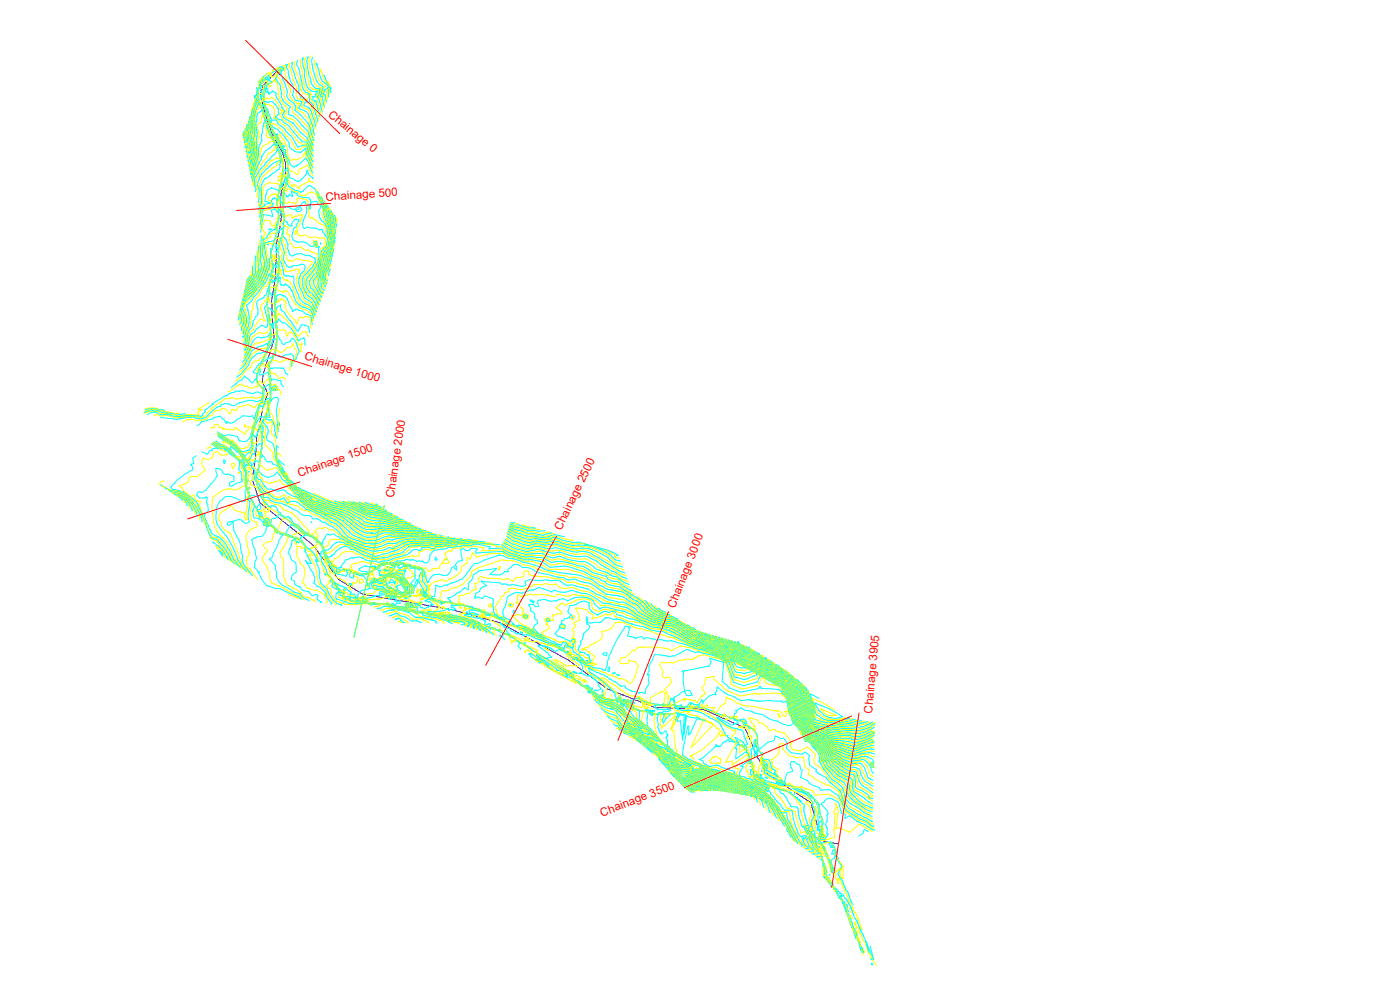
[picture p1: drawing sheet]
<svg xmlns="http://www.w3.org/2000/svg" width="420mm" height="297mm" viewBox="0 0 420 297" stroke-linecap="round" stroke-linejoin="round" font-family="sans-serif">
<defs><g id="words">
<g font-size="3.5" fill="#f00">
<text x="98.3" y="34.8" transform="rotate(39 98.3 34.8)">Chainage 0</text>
<text x="97.8" y="60.2" transform="rotate(-4 97.8 60.2)">Chainage 500</text>
<text x="91.1" y="107.8" transform="rotate(17 91.1 107.8)">Chainage 1000</text>
<text x="89.8" y="143" transform="rotate(-19 89.8 143)">Chainage 1500</text>
<text x="118.2" y="149.5" transform="rotate(-82 118.2 149.5)">Chainage 2000</text>
<text x="168.4" y="159.3" transform="rotate(-64 168.4 159.3)">Chainage 2500</text>
<text x="202.5" y="182.7" transform="rotate(-69 202.5 182.7)">Chainage 3000</text>
<text x="261.7" y="214.1" transform="rotate(-85 261.7 214.1)">Chainage 3905</text>
<text x="180.6" y="245" transform="rotate(-21 180.6 245)">Chainage 3500</text>
</g>
</g></defs>
<!-- layer: CL -->
<path d="M83.1 21.4l-4.2 4.2-.7 2.7a45.2 45.2 0 0 0 6.6 17.5l.9 3.4-.2 4.4-1.1 3.8-.3 3.1 .3 4.7-.5 3.7-1 4.3-.4 11.3-1 5.5 .2 4.7 .6 7.1-3.3 10.5-.3 2.3 1.6 3.4-1.4 4.3-1.8 8.6-.4 6.4-1 6.5 2.3 7.1 15.8 12.6 7.8 10.4 7.2 4.3 26.7 4.7 14.6 4 20.6 11.3 11.5 8.5 14.2 5.5 14.7 .6 12.5 5.6 3.7 8.8 3.4 5.3 12.6 8.3 2.2 7.5 1.9 4.2 4.3 .7" fill="none" stroke="#00f" stroke-width=".3"/>
<!-- layer: SURF2CONTOURS -->
<g fill="none" stroke="#ff0" stroke-width=".3">
<path d="M84.8 19.9l.7-.3-.3 .5 .3 .1-.1 .6M86.6 19.1l.4-.1v.2a1.91 1.91 0 0 0 .4 2.2l.3 1a6.1 6.1 0 0 0 1.2 3.5l.1 1.7a1.61 1.61 0 0 0 .4 2l1.2 .4 .6-.2M88.5 18.4a5.5 5.5 0 0 0 .7 4l.9 2.6a4.1 4.1 0 0 0 .9 3l1.6 .6v.7l-.4 .8 .2 .9h.3l.7 1 .7 2M88.5 18.4h.1M90.1 17.8l.1 2 .3 .9 .7 4.5a3.2 3.2 0 0 0 1.8 2.5l.2 .5 .3 .1-.2 .2 .1 1.7 .6 .4 .2 .5 .2-.2 1.3 5M91.7 17.4a2.31 2.31 0 0 0-.1 2.2l.4 1.8 .1 1.5 .4 .9a2.72 2.72 0 0 0 3.2 3.2v.2M91.7 17.4h.1M93.1 17a2.22 2.22 0 0 0-.1 2.3 8.6 8.6 0 0 0 1 4.5 2.82 2.82 0 0 0 2.6 2.6l-.9 2.8h.4l.1 .4 .8 3.3M93.1 17h.1M94.4 18.1a6.7 6.7 0 0 0 .7 3.7 4.2 4.2 0 0 0 2.3 3.8l.3 .4M73.3 39.1l-.2 2.8M73.8 38l.1 .2a6.7 6.7 0 0 0-.2 3.9l-.2 1.4-.1-.2"/>
<path d="M74.3 36.9l.2 .1a13.1 13.1 0 0 0-.3 6.3l-.1-.2-.3 1.9-.1-.4M74.7 35.8l.1 .1 .3-1 .1 1a1.12 1.12 0 0 0-.4 1.5 12.3 12.3 0 0 0-.1 6.5l.2 1.3M75 35.2l.1 .4-.3 .2zM75.2 34.7h.1M75.2 34.7l.2 .9a3.1 3.1 0 0 0-.2 2.3l-.5 3M76.8 39.7l-.3 3M76.8 39.7h.1M77 30.1l-.6 1.6a21.6 21.6 0 0 0-.9 7.8 4.5 4.5 0 0 0 .2 3.7l.2 1.8M77 29.1l-.7 1.4-1.1 4.2M77 30.1h.1M77 29h.1M77.5 24.9l.1 1.2-.3 .8-.3 2.1"/>
<path d="M77.5 24.9h.1M77.6 24.4v.5M77.6 24.4h.1M77.8 25.8l-.4 1.5v2.2a2.3 2.3 0 0 0 .6 2.1M78 31.6l.1 .2a8.1 8.1 0 0 0-1.4 7.2l.1 .7M78 31.6h.1M78.3 32.1l.2 .7M78.3 32v.1M78.4 24.8l-1.1 2.1-.1 3-.2 .2M78.4 24.7h.1M78.5 32.8l.1 .1M78.6 32.9l.2 .7"/>
<path d="M78.6 32.2h.1M78.6 32.2l1.7 5.8M78.6 34.7l.1 .7-.3 .3-.1 1.1-.6 .1-.4 1.4a6.3 6.3 0 0 1 0 4.8l-.1 2.6M78.6 34.7h.1M78.7 29.3v.7a2.08 2.08 0 0 0-.1 2.2M78.7 29.2v.1M78.7 29.3l.1 .6M78.7 29.3h.1M78.8 33.6l.3 1.4-.5-.3M78.8 33.6h.1M78.8 29.9h.1M78.8 29.9l.3 1"/>
<path d="M78.9 28.9l-.3-.7h-.8a1.22 1.22 0 0 0-.1 1.6l1.9 6.1M78.9 28.9v.1M78.9 29l.8 3.2a2.6 2.6 0 0 1 .7 2.2l.2 .6M79 23l-.7 .7 .1 1M79.1 30.9h.1M79.1 30.9l.5 1.6M79.4 30l.8-.7 .4 .4 .9-.5a6.1 6.1 0 0 1 2.8 4.2l.5-.4 .4 .4-1.3 1.1a7.5 7.5 0 0 0 3.5 3l2.4 2.9 1.5 1.4a3 3 0 0 1 1.8 2.2l.1 .7 .9 1.5M79.4 30h.1M79.6 31l-.4-1.1v-3.4l-.5 .1 .4-.3-.1-.6 1.4-.8-.3-.7-.5 .2-.3-.1-.2 .4-1 .6-.2 .4-.4 1.6v2.1a4 4 0 0 0 .8 2.5v.1M79.6 36l.3 1.3M79.6 32.5h.1M79.6 31v.1"/>
<path d="M79.6 31.1v.3l1.3 .1 1.2 .8 .5 2.5-.4 .3v.3a1.66 1.66 0 0 1 1.4 1.1l1.8 1.2M79.6 32.5l1.8 5.5M79.6 35.9v.1M79.9 34.1l-.5 .4 1.1 4.3 3 6.6M79.9 34.1h.1M79.9 34.1l1.1 2.7M79.9 37.3h.1M79.9 37.3l-.4 .7 .3 1.1 .3 .1-.2 1.5M80.2 38h.1M80.3 38l.1 .8M80.4 38.8l1.8 3.7M80.4 38.8h.1"/>
<path d="M80.6 35v.1M80.6 35.1l.2 .4M80.6 38.8h.1M80.6 38.8l.3 .6M80.7 25.7l.5-.1v.4l-.2 .1-.3-.2zM80.8 37l.3 1.2 .3 .2M80.8 37h-.5l.3 1.8M80.8 37h.1M80.8 35.6h.1M80.9 35.6l.3 1.7a2.26 2.26 0 0 1 2.6 1l.9 .7a6.3 6.3 0 0 0 2.3 2.6l1.9 3.2 1.1 .1a1.99 1.99 0 0 1 1.9-1l.4 2 1.7 3.5M80.9 39.4l.1 .1M81 39.5l3 6.7 .3 2-.9 .3 .1 .3-.5 .5"/>
<path d="M81 36.8l.1 .7M81 36.8h.1M81.3 25h.1M81.2 37.7l3.3 6.3M81.2 25h.1M81.4 38l1 2M81.4 38h.1M81.4 38.4h.1M81.4 38.4l.5 1.3 2.6 4.6M82.4 40l1.5 2.5M82.4 40h.1M82.5 24l-.5 .4 .6-.2 .7 1.1 .1 1.3a1.8 1.8 0 0 1 .1 2 10.5 10.5 0 0 0 2.8 4"/>
<path d="M82.5 23.9v.1M82.6 20.8l-.9 .3h.3l-1.1 1.1-.2-.4h-.2l-1 .9-.4 .5 .1 .6-.7 1a6.3 6.3 0 0 0-1.2 3.4l.1 2.5a13.2 13.2 0 0 0-1.2 8.4l-.1 1a8.2 8.2 0 0 0 .2 4.1l-.2 2.6M82.6 20.8h.1M82.6 20.8l1.8 .4-1 .8M82.9 20.6l1.1-.4-.1 .3h.8l-.1 .5h.3l-1.1 .7M83 22.9a4.1 4.1 0 0 1-2.8 2.4l-.4 .3-.4 1.5v2.9M83.1 22.9l-.6 1M83.2 22.5l-.2 .4M83.2 22.6l-.1 .3M83.2 22.5h.1M83.2 22.5l.1 .4M83.3 22.5h.1"/>
<path d="M83.3 22.5h-.1M83.3 22.3l-.1 .2M83.3 22.4l-.1 .2M83.3 22.9h.1M83.3 22.3v.1M83.3 22.9l1.3 2.2M83.4 22l-.1 .3M83.5 22l-.2 .5M83.5 22h.1M83.7 21.7l-.1 .1M83.7 21.7l-.2 .3M83.8 21.7h-.1"/>
<path d="M83.8 21.6l-.4 .4M83.8 21.5h-.4l-1.2 1.4-.7 .4v-1.2l-.2 .1-1.9 1.6-.5 .9-.7 .4M83.8 21.5v.1M84.6 25.1h.1M84.6 25.1l.4 1.2a3.5 3.5 0 0 1 .2 2.5l.6 1.3 1.9 1.4 .1 2.1 4.7 4.6M85.4 37.7h.1M85.4 20.8l.1 .1M85.4 37.7l2.3 2.4 1.9 2.6 .8 .2 .3 .4 1.4-.2 .7 2.4 1.2 2.3M85.5 20.9v1.4l1 3 .8 1.5-.1 .5a2.57 2.57 0 0 0 .4 2.6l1.5 1.3 .8-.3-.3 .8-.4 .1-.1 1.1 1 .6a1.58 1.58 0 0 1 1.4 1.1l1.2 1.4 1.6 5.4M86.2 32.7l-.3 .5a.83 .83 0 0 1-.4 1.1v.6l1.4 .8 .1-.2a7 7 0 0 1 3.3 3l.8 .8a4.6 4.6 0 0 1 2 3.2l.5 1.2M86.3 32.6l-.1 .1M91.2 29.8h.1"/>
<path d="M91.2 29.8l-.7 2.2 2.3 1.2 1.7 5.6M92.5 38.3l.9 3 .8 1.6M92.5 38.2v.1M94.1 34l1 3.4M94.1 34h.1M95.7 27.3l-.8 1.4 1.5 5.7M95.7 27.2v.1M96.4 21.3l-.4-.7 .8 1.9a2.87 2.87 0 0 0 1.2 2 1.75 1.75 0 0 1-.1 2.9M97.7 26h.1M97.7 26l-.5 .3-.6 2.2 .5 .1 .6 2.8M97.8 27.5l.5 2.4M97.9 27.4l-.1 .1"/>
<path d="M98.4 24.6h.1M98.5 24.6l-.1-.2a3.2 3.2 0 0 1 .5 3.2l.1 .8M72.8 40.6h.1M72.9 40.2h.1M72.9 40.2v.4M74.7 41l.6 2.9v2.6M74.7 40.9v.1M74.9 45.3l-.5-.7-.2 1.8-.3-.4M74.9 45.3h.1M74.9 45.2v.1M75.2 47.8l-.4 1.5-.3-.6M75.3 46.5l-.5-.3-.3 1.7-.3-.5"/>
<path d="M75.3 47.8h-.1M75.3 46.5h.1M75.6 50.6l-.3 1.3-.3-.5M75.6 50.6h.1M75.9 45v.9l-.6 1.9M75.9 45h.1M76.1 46.8h.1M76.1 46.8l-1 4-.3-.7M76.3 51.3l-.7 2.7M76.3 51.3h.1M76.5 42.7h.1M76.5 42.7a10.2 10.2 0 0 1-.5 6.3l-.4 1.6"/>
<path d="M76.8 52l-.7 1.8-.2 1.7M76.8 52h.1M77.2 51.2l-.4 .8M77.2 51.2h.1M77.2 45.7l-.1 1.4-1.8 5.7M77.2 45.7h.1M78 56.4l.2 4.5-.4 .2-.1 .8M78 56.3v.1M79.9 40.7l.5 .7 .5-.3 .7 .6M79.9 40.7h.1M80.1 49.8a9.4 9.4 0 0 0-3.3 4.9 1.38 1.38 0 0 0 .3 1.6 3.1 3.1 0 0 1 0 2.8v-.1M80.1 49.8h.1"/>
<path d="M81 40.4h.1M81.6 41.7h.1M81.6 41.7l.3 .5M81.9 42.2l.1 .3-1 .1-2.2 1.3a.9 .9 0 0 0-.4 1.3l-.3 .4a10.1 10.1 0 0 1-1.3 4.1l-.5 1.6M81.9 42.2h.1M82.1 42.6l.7 1.5a.79 .79 0 0 0-.5 1.1l-.3-.1-.5 .6-1 .4a5.1 5.1 0 0 1-1.7 2.6l-1.6 2.5M82.2 42.5l-.1 .1M83 49.3v.5l-2.7 1.7a6 6 0 0 0-2.4 4l.1 .8M83 49.3h.1M83.3 58.9l-.1 .5-.2-.6 .2-.2a1.28 1.28 0 0 0-1.8 0l-.8 .5-.1 .8 .7 .3M83.3 58.9h.1M83.5 53l1-.4-.3 1.4-.7 .4z"/>
<path d="M83.5 45.4h.1M83.5 53h.1M83.5 45.4l.3 .7M83.6 57.8l-.3 1.1M83.6 57.7v.1M83.6 42.9l-1.4-2 .2 1.3 .6 1.6a11.9 11.9 0 0 1 1.6 4.7l.2 .8M83.6 42.9l.1 .1M83.7 43l.2 .5M83.7 58l-.4 2.2M83.8 58h-.1M83.8 46.1h.1M83.8 46.1l.2 1.6-.5-.1a1.41 1.41 0 0 0-1.6 .5l-.7 .2-1 1.5"/>
<path d="M83.9 42.5h.1M83.9 42.5l.3 .5M83.9 43.5h.1M83.9 43.5l.3 .4M84 47.5h.1M84 43.3l.1 .1M84.1 55.8v.1M84.1 55.9l-.5 1.8M84.1 55.2v.2l-.6-.1-.2-.3h-.7a2.97 2.97 0 0 0-3 .4l-.8 1.1 .2 .4-.2 3.7 .3 .8-.9 .5-.4 2.2M84.1 55.2h.1M84.2 43.9l.2 .4M84.2 43.9h.1"/>
<path d="M84.2 54.8h.1M84.2 54.8l-.1 .4M84.2 43h.1M84.3 43l.2 .5h.3l.1-.6-.6 .1 .2-.3-1.2-1.8 .1-.3 .5-.2 1.5 2.1 .4 1.1M84.3 51.9l.1 .2-.3 .1zM84.3 54.1h.1M84.3 54.1l-.1 .7M84.3 54v.1M84.4 55.5l-.1 .6-.3 .1-1 4.4 .2 2.3M84.4 44.3h.1M84.4 44.3l.3 .4M84.4 55.5h.1"/>
<path d="M84.5 44h.1M84.5 44l.4 .3-.1 .4M84.5 44.4l1.1 2.1 .5 1.6M84.5 44.3v.1M84.6 52.1l-.3 1.9M84.6 52.1h.1M84.6 47.4h.1M84.6 47.4l.2 .5 .9-.6 .1 .2M84.6 47.4l.3 .8M84.7 44.7l1.2 3.1M84.7 44.7h.1M84.8 49.3l-.2 2.8"/>
<path d="M84.8 58.4a3.2 3.2 0 0 1-.3 2.6 1.43 1.43 0 0 1 .5 1.6l.3 2.2-.2 2.7 .2 .3 1.3 .4-.5 .9 .2 .4-.3 .7h.6l.4 .5-.2 1.4 .3 .7 1.1 1.6 2.2-.3 1.2 1 .8-.2a1.99 1.99 0 0 0 1.8 .8l.5 .5h.6l.1 1.2a10 10 0 0 1-3.5 5.5 4.1 4.1 0 0 0 1.4 5.7M84.8 58.3v.1M84.8 49.3h.1M84.8 44.7l1 2.1 .3 1.4M84.8 44.7h.1M84.9 57.9h.1M84.9 57.9l-.1 .4M84.9 48.2l.1 .5M84.9 48.2h.1M85 57.5l-.1 .4M85 57.5h.1M85 48.7h.1"/>
<path d="M85 48.7v2.5l-.9 4.6M85.3 56.3l-.3 1.2M85.3 56.3l.1-.2-.1 .2a1.28 1.28 0 0 0-1.3 1l-.2 .7M85.3 56.3h.1M85.4 56.7l-.2 1 .1 2.8 .2 .4 .8 .1 .5-.4 1.5 .4 .1-.1 .4 .3 .4-.8-.1-.7 .4-.4 1.5 .4a1.49 1.49 0 0 1 1.5 1l-.3 .4 .6 3.4-.2 .3 .2 .5 .5 .1 .4-.3 .3 .5 2.5 1.7a1.43 1.43 0 0 1 1.3 1.1l-.1 1a4.6 4.6 0 0 1 .6 4.4M85.4 56.7h.1M85.5 55.7v.2zM85.5 56.6v.3l.5 .6 .1-.8 .8-.1 1.1 .7a2.94 2.94 0 0 1 2.3 1.3l1.4 .2v-.4l1.6-.7 1.6 .5 1.8 4.1 .2 .8a3.7 3.7 0 0 0 .7 3.4 4.4 4.4 0 0 1 .9 2.8 8 8 0 0 1 0 5.1l-.1 .2a7.5 7.5 0 0 0-1.9 4.9M85.5 55.7h.1M85.5 56.6h.1M85.8 43.6h.1M85.8 43.6l.5 .9a4.3 4.3 0 0 0 .8 3.6h.6l.5-.4a.84 .84 0 0 0 1.1 .1 3.7 3.7 0 0 0 2.4-2.1l.1 .9 .8 1.3a6.2 6.2 0 0 0 1.3 3.2"/>
<path d="M85.8 47.5h.1M85.8 47.5l.1 .3M85.8 55.2l-.4 1.5M85.8 55.2a1 1 0 0 1-.3 1.4M85.9 47.8l.1 .3M85.9 47.8l.1 .1M86 54.6l-.2 .6M86 54.5v.1M86 48.1l.1 .3M86 48.1h.1M86.1 48.1l.1 .4M86.1 48.1l.3 .9"/>
<path d="M86.1 48.4l.3 1.6M86.1 48.2l.3 .8M86.1 48.2h.1M86.2 48.5v.2M86.2 48.7l.1 .7M86.2 53.1l-.4 2.1M86.3 52l.1-.3-.6 .7-.4 1h-.2l.1-.5-.3-.5-.6 3.1M86.3 53.1l-.8 3.1a7.7 7.7 0 0 0-.4 4.5l-.2 .3 .2 .1v1.9a1.68 1.68 0 0 0 .8 2l.6-.5 .8-.1 .5 .8-.3 .2 .4-.1 .6-.3 .1-.2h.9l.3-.5 .6 .4 .3-.3v.6M86.3 52.1l-.1 1M86.3 52v.1M86.3 49.4h.1M86.3 49.4l.1 .3"/>
<path d="M86.4 49v.5M86.4 49.7h.1M86.4 49.7v.4M86.4 49h.1M86.4 51.6l-.1 1.5M86.4 52.6v.1M86.4 50.6v.3M86.4 52.7l-.4 1.8M86.4 51.2v.4M86.4 49.5l.3 1 .4 .5a.76 .76 0 0 0 .9 .6l1.4 .8 .5-1.7 2.2-1 .2-.3 1.2 2.8M86.4 53.1l.3 1.5 .2 .1a1.45 1.45 0 0 0 1 1.3l.3-.2-.1-.5 .5 .2 1.2 1.1a1.15 1.15 0 0 1 .8-1.2l2.2-1M86.4 53v.1"/>
<path d="M86.4 51.2l.1 .5M86.5 49.8l-.1 1.4M86.5 50.4v1.3M86.5 51.7l-.1 .9M86.5 52.6l-.1 .4M86.5 51.7v.9M86.5 51.7h.1M92.7 53.6l.1 .8zM92.8 54.4l1.1 .2 .3 .4M93.5 52.2h.1M93.5 52.2l.4 .5M93.6 43.7v.1"/>
<path d="M93.6 43.8v.1M93.7 43.9l.4 .7M94.8 56.8l2.6 6 .1 1.5 1.3 3.6 .1 1.4a8.1 8.1 0 0 1-1.4 7.8l-.4 2.3M95.8 58.2l2.2 5.2 .3 1.2a32.3 32.3 0 0 1 1.3 9l-.7 2.1-.7 1.3-.6 2.3M96.8 59.6l1.9 4.3 .5 2.7a16 16 0 0 1-.6 11.1l-.8 2.3a4.3 4.3 0 0 0 .1 5.6M76.2 78.3l.1 3.7-1.4 2.7-.4 .3a2.64 2.64 0 0 0-1 2.1l-.6 2.2M77.1 75.3l-.1 3 .2 2.9M78 72.2l-.2 7a2.53 2.53 0 0 1-.2 2.7l-.5 1.4-.8 .9-.9 1.7a4.7 4.7 0 0 0-2.3 3.6l-1.5 5.3M81.2 60.2v.1M81.2 60.3l.3 .7-.2 .6-1.2 .5a1.46 1.46 0 0 0-1.7 1.2l-.4 3M81.5 77.4v.1M81.5 78.4l.1 .7-.2-.1-.2 1.1"/>
<path d="M81.5 78.4h.1M81.6 78.4h.1M81.9 76.7l-.3-.4-.1 .1 .4 3.2 .1 1-.4 .5 .2 .4a.95 .95 0 0 0-.2 1.5l-.6 .7M81.9 76.7v.1M81.9 76.8l.6 1.7-.1-1.8 .3 .8h.9l.1 .6-.3 .3 .3 .4-.3 .4 .3 .2-.1 4.7M82.2 72.6l-.6 2.1a6.2 6.2 0 0 0-.1 3.7M82.3 72.6h-.1M82.4 68.3l-1.3-1.3 .1-.6-1.8-.4-.5 1.4-.3 1.6 1.2 .9-.5 .7-.1 .7-.2 .2-.3-.5-.3 6.1 .3 1.1a2.38 2.38 0 0 1 0 2.6l-.4 1.2a5.8 5.8 0 0 1-1.8 2.9l-.8 1.5M82.4 68.3h.1M82.5 71.7l-.6 1.6-.1-.2-1.3-.2-.8 .4 .7 4.3a6.2 6.2 0 0 1-.5 3.8l-.4 1.4a7.5 7.5 0 0 1-2.6 3.6l-1.3 1.8M82.6 71.7h-.1M82.7 71.4l-.4 1.2"/>
<path d="M82.7 71.4h.1M82.8 71.3l-.1 .1M82.9 71.2l-.1 .5 .3-.3 .9 .1-.7 1.4h.3l.1 9 .5-.5a3.4 3.4 0 0 0 1.3 2.6h.8l-.3 .2 .9 .2 .3 .3 1.4 3.3a6.2 6.2 0 0 0 2.1 3.4 4.3 4.3 0 0 1 3.6 3.5M82.9 71.2l-.1 .1M82.9 70.9l.1-.1-.1 .1M82.9 70.9h.1M83.2 62.9v.1M83.2 63l-.7-1a5.3 5.3 0 0 1-3 1.1l-.5 .4-.9 5.1M83.3 60.2v.1M83.3 61.9v.1M83.3 60.9l.2-.9a.69 .69 0 0 1 .5 1l.4 2 .5-.6v.9h-.2l.4 .5 .1 .8h-.3l.3 .5-.1 1.7M83.3 60.3v1.7"/>
<path d="M83.3 60.9v.1M83.3 61v1.6l.2 1.2M83.3 68h.1M83.3 62.2l.2 1.6M83.3 66.3l-.6 .5-.3 1.5M83.4 76.5l.1-.1-.2 .3zM83.4 66.3h.1M83.5 63.8v.8M83.5 63.8a7.1 7.1 0 0 1-.5 4.3l-.2 2-1.3-.2-.4 .3-.1 .5 .3 .4-.6 .1-.7 .9-.7 .4-.3 2.6 .8 3.6v1l-.9 2.7a6.9 6.9 0 0 1-2.2 3.3l-.5 1-.9 .9a5.2 5.2 0 0 0-2.2 3.2l-.9 3.1a3.9 3.9 0 0 1 .4 3.2M83.5 64.6l-.1 1-.3 .1 .3 .6M83.5 64.6h.1M84.6 70.7v.1"/>
<path d="M84.6 70.8l-.7 1.5 .1 .3a4.2 4.2 0 0 0 .8 3.2l-.3 .9 .1 1M84.6 77.8h.1M84.6 77.7v.1M84.6 77.8l.3 1.1M84.7 70.7l-.2 .4 .2 .3a3.2 3.2 0 0 0 1 2.2v1.8a4.1 4.1 0 0 0 1 3l.3-.3 1.1 .2 1-.7 1.8 .5M84.7 70.7h.1M84.9 70l-.2 .7M84.9 70h.1M84.9 78.9h.1M85 78.9l.7 2.6 1.8-.2 1.9-.7 .5 .5-.1 .4a5.8 5.8 0 0 0 .5 6.5 3.2 3.2 0 0 0 2.3 2.9M85 69.2l-.4 1.5M85 68.5h.1"/>
<path d="M85 69.2l-.1 .8M85.1 66.8v1.3M85.1 68l-.1 1.2M85.1 67.7v.3M85.1 66.2v.6M85.1 66.2v-.4l-.9 1-.2 .8-.7 .3-.4 2.8-.3 1M85.1 66.2h.1M85.1 66.8v.7M85.1 68.1l-.1 1.1M85.2 65.5h.1M88.7 69.3l.5 .3-.4 .9a.91 .91 0 0 1-.1-1.2zM90.7 65.1l-.5 .6-.3 1.6a2.15 2.15 0 0 0-.3 3l.1 .3 .6 .2 1.2-.4 1.5 1 1.5-.3 1.5 .5 1.4-.2 .2 .2v2.2"/>
<path d="M90.7 65v.1M90.9 78.1h.1M90.9 78.1l2.6 .4 .3 .2-2.1 2.9a3.8 3.8 0 0 0-.9 5.2l.5 .9a2.43 2.43 0 0 0 1.8 2.1 4.6 4.6 0 0 1 1.7 2.9l.3 .3M94.1 72.3l.8-.2 .4 1v.8l-.5 .1-.7-.7zM94.5 72.9l.3-.1 .1 .7-.4-.3zM96.5 79.5h.1M96.5 79.5l-.9 3.3M97.1 79.4l-.2 .4a12.8 12.8 0 0 0-1 5.2l.5 2.1M97.1 79.4h.1M97.5 73.9l-1.2 .8-.2 2.6-.4 1a6.2 6.2 0 0 1-1.7 3.7 5.8 5.8 0 0 0-1.6 3.1l-.1 .4a2.8 2.8 0 0 0 1.5 2M97.6 73.8l-.1 .1M97.6 79.3l-1 2.3-.2 1.1"/>
<path d="M97.6 79.3h.1M97.8 61l1.7 3.9-.1 1 .4 2.1a16.5 16.5 0 0 1-.5 9.4l-.2 .3a9.2 9.2 0 0 1-1.6 4.2l-.2 .7a2.49 2.49 0 0 0 .9 2.2M98.3 73.8l-1.1 1.3-.3 .6-.3 .1-.1 1.5-.5 2.2a6.4 6.4 0 0 1-2.2 4.4l-.3 .3 .1 1.1M98.3 73.8h.1M98.8 62.4a8.2 8.2 0 0 1 1.2 4.5l.7 4.5M99.3 79.3l-.6 1.7-.8 1.4v.6l.6 .8M99.3 79.3h.1M99.9 63.9l.6 1.4-.1 .6M100.4 65.9h.1M100.4 65.9l.1 1M100.5 66.9l.4 2.2M100.5 66.9h.1"/>
<path d="M100.7 71.4h.1M100.9 65.3l.1 .6M101 65.9h.1M101 65.9l.2 .9M72.6 97.1l-.4 1.1M72.6 97.1h.1M74.2 84.5l-.6 2.1M74.2 83.8h.1M74.2 84.5h.1M74.3 83.6h.1M74.3 83.6l-.1 .2M74.4 83.4l-.1 .2"/>
<path d="M74.4 84.3l-.2 .2M74.5 84.2l-.1 .1M75.3 81.3l.1 1.3-.9 1.6M75.5 88.2l-1.3 1.1a5.7 5.7 0 0 0-1.6 3.7 5.1 5.1 0 0 1 .7 4.6 3.3 3.3 0 0 0-.6 2.3v.2M75.6 88.2h-.1M75.7 86.4h.1M75.7 86.4l-.2 .2a5.6 5.6 0 0 0-2.6 4.3l-1.1 3.9 .3 .6v.8l-.5 .6M77.2 81.2h.1M77.2 81.2l-.6 1.8-.5 .5a4.8 4.8 0 0 1-2 2.7l-1.9 5.9M79.4 96.3h.1M79.4 96.3l-1.1-.6a8.9 8.9 0 0 0-2.3 3.3 2.04 2.04 0 0 0-1.4 1.7l-.1 .8a9.9 9.9 0 0 1-1 4.3l-.2-.2M80.2 91.8h.1"/>
<path d="M80.2 91.8l.1 .8M80.3 91.8l.3-2.8 .2 .5v1.1l1.4 .6 .1 .6M80.3 91.8h.1M80.3 91.8v.7M80.3 92.6h.1M80.3 92.6l.1 .4M80.3 92.5h.1M80.3 92.5l.2 .8M80.4 93h.1M80.4 93l.1 .3M80.4 94.8h.1M80.4 94.8l.4 1.7"/>
<path d="M80.5 93.3h.1M80.5 93.3l-.1 1.5M80.5 93.3l.2 2 .3 1-.2 .4 .2 1a9.6 9.6 0 0 1-.2 4.1l-3.1 1.1a1.82 1.82 0 0 0-2 1.3l-2.4 4.6-1 1M80.6 81.7l-.5 1.5a8.8 8.8 0 0 1-2.8 3.7l-1.8 2.4-1.1 1a2.42 2.42 0 0 0-.5 3.6 6.1 6.1 0 0 1-.4 5.1l-.1 1 .2 .7-.2 1.6h-.2l-.3-.4M80.6 81.6v.1M80.6 87.7l-.3 2-.1-.3-.1 .5-1.3 1.2a1.3 1.3 0 0 0-.2 2.2l.8 3M80.6 87.6v.1M80.8 96.5h.1M80.8 96.5l.2 1.7M80.9 84.7h-.4l-.1 .6-.5 .6-.3-.1-.4 .3-1.5 2.5a5.1 5.1 0 0 0-1.7 4 6 6 0 0 0-.7 3.2l-.2 1.4a2.78 2.78 0 0 1-.8 2.1l-.8 5-.4-.6M81 84.6l-.1 .1M81 98.7a2.09 2.09 0 0 1-3.2 1.1l-2.1 1.3-.7 1.7a8.1 8.1 0 0 1-1.9 4.8"/>
<path d="M81 98.6v.1M81 98.2h.1M81 98.2v.4M81 83.7l-.1 .9M81 83.7h.1M81.2 80.1h.1M81.2 80.1l-.6 1.5M82.2 94.5l-.8 1.4v.4l-.5 .4 .6 3.8-1.4 4-.2 .2-.1-.4-.5 .2a1.77 1.77 0 0 0-1.6 .5l-1 .5a1.8 1.8 0 0 0-1.3 1.5l-.8 1.2a8.6 8.6 0 0 1-3.1 3.9M82.2 83.4l-1 .2-.1 .8 .5 .3-.7 .3-.3 2.6M82.2 94.5l.2 .3M82.2 94.5h.1M82.2 83.3v-.4l-.7-.4v-.4l.7 .6 .6-.1 .3-1.4 .2-.5 .3-.1-.1 3.4"/>
<path d="M82.2 83.3v.1M82.3 91.9l.1 .4M82.3 91.8v.1M82.4 94.8v.1M82.4 94.9v.2M82.4 92.4l.7 6M82.4 92.3v.1M82.4 95.2l.8 5.1-.3 4.6M82.4 95.1h.1M82.4 87l-.1 .9 .4 2.9-.2 .5 .1 1.5 .1 .4h.5l-.3 .3M82.5 87l.6-1.5-.4 .1-.2 .7-1.1-.3-.5 .6 .2 .1-.4 .5-.5 4.6M82.5 87h-.1"/>
<path d="M82.6 88.4v.1M82.6 88.5h.1M82.6 88.4h.1M82.7 88.5h.1M82.7 87l-.1 2.1a1.35 1.35 0 0 0 .6 1.5l-.1 .2 1.4-1.3 .8 .7 .2-.1 .2 .6M82.7 86.9v.1M82.9 93.5v.1M82.9 93.6v1.9M82.9 95.5l.1 .6 .1-.9 .5-.9-.2-.1 .3-.1 2.2 1.8 2.4 3.2M82.9 95.5h.1M83.1 86l.2 1a1.25 1.25 0 0 0 1.4 .3l.2 .3M83.1 86h.1"/>
<path d="M83.1 98.4v.1M83.1 98.8l1.2 .3a1.1 1.1 0 0 1 1.5 .3l.1 1.1 .3 .4 .4-1.1 .7-.2a4.9 4.9 0 0 1 2 3.1l.6 1 .8-.6M83.1 98.8h.1M83.1 98.5v.3M83.2 85.7h.1M83.2 85.7l-.1 .3M83.3 85.3h.1M83.3 85.3l-.1 .4M83.4 84.9l-.1 .4M83.4 84.9h.1M83.5 84h.1M83.5 84l-.8 2.9"/>
<path d="M83.5 90h.1M83.5 89.9h.1M83.5 89.9v.1M83.6 84.1l-.2 .8M83.6 84.1h.1M83.9 80.8l.4 .4-.1 .1h-.3zM84.9 87.6h.1M84.9 87.6l.7-.1 .2-.4 .5 .4 .6 1a8.2 8.2 0 0 0 3.4 4 5.5 5.5 0 0 1 3.1 1.6l.6 2.1M85.7 90.7h.1M85.8 90.7v.1a3.7 3.7 0 0 0 1.6 4.1l.2 .2a3 3 0 0 1 1.4 2.1l.6-1.5 .5-.6 .8 .3 .7-.5 1.4 .3M88.3 99.1h.1M88.3 99.1l.5 1 .7 .8 1.1-1.2 1.3-.2 .6 1.6"/>
<path d="M92.6 90.9h.1M92.6 90.9l1.5 1.6 .5 1.3M93 95.2h.1M93 95.2v.1M93 95.3h.1M93.1 95.3l.3 3.1M93.3 88.6h.1M93.3 88.6l1.2 1 .7 1.9M93.6 85.3v.1M93.6 85.4l2.4 3.8M93.8 87.5h.1M93.8 87.5l1.5 2.2 .3 .8"/>
<path d="M94 96.2h.1M94.3 94.9h.1M94.3 94.9l.1 .2M94.6 93.8h.1M94.6 93.8l.1 .3M95.2 91.6h.1M95.2 91.6l.3 .3M95.6 82.8l-.4 .8a1.53 1.53 0 0 0-.1 2.4l.9 1.9 .7 .8M95.6 90.5l.1 .1M95.6 82.8h.1M95.7 90.6l.2 .3M96 89.2h.1"/>
<path d="M96 89.2l.3 .6M96.4 87.1h.1M96.4 82.7l.4 3.2M96.4 82.7h.1M96.4 87.1l.5 .3M96.7 88.7h.1M96.8 85.9h.1M96.9 85.9l.6 .7M96.9 87.4h.1M96.9 87.4l.2 .3M97.5 86.6h.1M72.7 100h.1"/>
<path d="M72.7 100v.1M72.7 100.1h.1M77.5 114.9l.2 .3M77.5 114.9h.1M77.7 115.2h.1M77.7 115.2l1.5 1.7-.2 2-.6 1.3a1.36 1.36 0 0 1-1.2 1.1l-.7 .7 .1 .3-2.1-1-1.6 .5a1.91 1.91 0 0 0-2.1 1.5l-1.1-.5-.7 1.5-1.2-1.6-1.2-.2-.3 .5-.7 .1a1.65 1.65 0 0 0-1.9 1.4l-.7 .2a3.2 3.2 0 0 1-3.1 1.3l-1.1 .3-.5-.4-.9-.1-.6 .2a1.33 1.33 0 0 0-1.8 .7M78 109.7l-.1 .3a1.48 1.48 0 0 0-.6 1.6l-.1 .3a4.9 4.9 0 0 0 .3 3.7l-.3 .5-.4-.2a2.16 2.16 0 0 1-2.8-.1l-.7 .1-.6-.6h-.9l-.4 .6h-.6l-1.5 1.3-.9 .4M78.1 109.7h-.1M78.4 109.1l-.3 .6M78.4 109.1h.1M79.7 106.7l-1.3 2.4M79.8 106.6l-.1 .1"/>
<path d="M80.1 109.2l.8-.6-.5 .8v.3l-.4 .2zM80.5 110.3l-1.3-.4 .1-.7a.52 .52 0 0 0-.6-.1 .52 .52 0 0 0-.3 .5l-.4 .3-.1 .4 .2 .1a4.3 4.3 0 0 0-.2 5.2 2.19 2.19 0 0 1 .7 3.2l-.1 .4-2.1 .2a14.1 14.1 0 0 0-5.2 .3l-.3 .1-1.3-.5-.6 .2a3.1 3.1 0 0 0-2.5 .9l-3 2.1 .1 .1-1.6 1.4v.3a2.33 2.33 0 0 1-3.1 .7l-2.3-.1-3.3 .4-.4 .2a6 6 0 0 0-4.7-.6l-.9-.5-1.2 .4M80.5 110.3l.9 5.3M80.5 110.3h.1M80.7 113.9l-.1-.4-1.4 1.5h-.5l-.6-.6-.8 .1 .2 .4M80.7 113.9l.1 .1M80.8 114l.1 .5M80.9 114.5h.1M80.9 114.5v.4M80.9 103.4l-.4 .9a7.4 7.4 0 0 1-3.2 3.9h-.6l-1 .7-.4 1.3a6.6 6.6 0 0 0-3.2 3.2l-1.4 1M80.9 108.6h.1M80.9 103.4h.1"/>
<path d="M80.9 114.9v.1M80.9 115l.3 2.2-.1 3M81 108.9l.2-.2-.1 .5zM81 118v-.4l-.9 .2-.1 .7-.4 .6a2.22 2.22 0 0 0-.6 2l-.7-.1M81 118.1l.1 .8M81 118v.1M81 108.9h.1M81.1 118.9v.7l-.9 3.7M81.1 118.9h.1M81.1 112.3h.1M81.2 119.4h.1M81.4 115.6h.1"/>
<path d="M81.8 100.6l-.9 2.8M81.8 100.6h.1M81.8 116.5l.7-.4 .4 .4v.6h-1zM82 107.6l-.4 .5 1.9 .4a1.33 1.33 0 0 0 1.7-.3v-.1a2.05 2.05 0 0 1 2 0l-.3 3.1M82 107.6h.1M82.1 107l-.1 .6M82.2 107h-.1M82.3 117h.1M82.4 106l-.1 .2a5.3 5.3 0 0 1-1.6 2.8v1l.5 1.6 1.4 .7M82.4 105.9v.1M82.5 105.6l-.1 .3M82.5 105.6h.1"/>
<path d="M82.5 104.1h.2v.4zM82.5 115.3l.8 .7 .1 .8 .4 .1 .7 1.6M82.5 105.2v.4M82.6 105.2v-.6l-1 .4-.2 .3-.1-.2-.4 .5-.8 .3-.3 .7M82.6 105.2h-.1M82.6 115.3l.1-.1-1.3 .4M82.6 115.3h-.1M82.6 112.3l1.2 1.2 1-.4 1 .6M82.6 112.3h.1M82.9 104.9l-.1 .2 .7 .2 .6 .5 .5-.2 1.6-1.4 .9 .1 .9-1.2 .4 1.4 .7 1-1.1 3.5 .2-.2M82.9 104.9h.1M83.1 100.4l-.1-.9-.2 .1a.78 .78 0 0 1-.9 .8l-.1 .1"/>
<path d="M83.1 100.4l-.2 3.5-.7 3.1M83.1 100.4h.1M85.8 113.7v.1M90.7 103.1h.1M90.7 103.1l-.5 2.6M43.1 124.1l1.7-.5a3.7 3.7 0 0 1 3.6 .5l1.1-.1 2.9 .6M43.4 123.4l.8-.3a6.8 6.8 0 0 1 4.5 .3l3.6 .6h1.5M47.5 122.6l-1.9-.2-2 .2M52.5 124.5l-.1 .1M62.7 120.8l-3.3 2 1 .2-1.1 .8 .4 .6-.4 .1a11.6 11.6 0 0 0-5.2 .2l-1.6-.2M63 133.4l.2 .8-1.2 .3M63.3 128.7l.2-.5 .8 .2-.1-.8 .2-.2h1.1l.3 .9 .6-.1 .5 .6"/>
<path d="M63.6 133l2.8 2 1.1 .4 .6 1.1-2.1-.1-.3-.6-.6-.3-1 .4-.4 1.4-1.4 .6-1.3-.5a2.49 2.49 0 0 0-.4 2.1l.4 .4 .6 1.3-2.5 1.8-1.5-.1-.6 .2-.4 .6 .1 .3-.8 1.1-2.2 .7 1 .6 .7 1.3 .6 .4M64.1 132.7l2.3 1.7h.8l.8 .5 1.1 1M64.6 132.5l3.6 2.1 1 1M65.2 129.7l4.7 2.6a3.9 3.9 0 0 1 1.8 2M65.3 130.4l.9 .6a22.8 22.8 0 0 1 7.9 6.7l.4 .2 .2-.3v-.3l1-1.7 .4-1.3M65.4 130.8h.1M65.5 130.8l1.4 1a17.2 17.2 0 0 1 6.8 6l1.1 .6 .6-.7 .6 .6 1.1-1.9 1 .1v.3M66.9 128.8h.1M67 132.8l.3 .8 1.1 .7M67.1 132.8l-.2-.2 .1-.2 2.9 1.5M67.1 132.8h-.1M68.4 134.3h.1"/>
<path d="M68.4 134.3l.9 .9M69.1 136l.1 .1a8.6 8.6 0 0 1 3.4 3.6l-.1 .8 .5 .6M69.1 135.9v.1M69.2 135.6h.1M69.2 135.6l.4 .5a10.9 10.9 0 0 1 3.8 4.6M69.3 135.2v.1M69.3 135.3l.8 1a11.2 11.2 0 0 1 3.4 4.5 7.3 7.3 0 0 1 .4 3.7v1.6l.3 .9M69.4 139.3l.6-.4 .6 .7-.8 1.1zM69.9 133.9h.1M69.9 133.9l1.8 1.8a10.5 10.5 0 0 0 3.1 3.2l.1 .6 .3 .2a2.63 2.63 0 0 1 1.8 1.2l.3 .3M70.4 128.3v.7l-2.9-.3-.7-.4 .1 .5M70.4 128.3h.1"/>
<path d="M71.1 136.9l.2 .2 1-.3 1.7 1.9 .4 .8 .4 .2 .2 .5-1.3 .4-1-1.6zM71.7 134.3h.1M73.4 127.4l.4 .5-.3 .2zM75.9 133h.1M75.9 133l.2 1.2M76.1 134.2v.1M76.2 129.1l-.5 1.7-.1 2a1.92 1.92 0 0 1-.5 2.3l-.1 .3-2 .6-3.3-3.3-4.4-2.6M76.2 129.1h.1M77 126.1l-1.6 4.4-.2 2.1-.4 .5-.4 1a2.46 2.46 0 0 1-2.6 .3l-.1-.1M77 126v.1M77.2 125.4l-.2 .6M77.2 125.4h.1"/>
<path d="M77.4 135.3l.4 .7-.5-.2zM77.5 124.7l-.3 .7M77.5 124.7h.1M77.6 123.8l-.1 .9M77.6 123.8h.1M77.7 140h.1M77.8 139.4v.1M77.8 139.5l-.5 1.7M77.8 139.6l-.1 .4M77.9 139.6h-.1M77.9 139.4h.1M77.9 139.4v.2"/>
<path d="M77.9 139.6l.6 .2 1.5 1.3 3-.9 1.2 2 1.2 1.3M77.9 139.6h.1M77.9 139.3h.1M77.9 139.3v.3M78 138.8h.1M78 138.9l-.1 .4M78 138.3l-.2 1.1M78 137.7h.1M78 137.7l.1 .1M78.1 138.4l-.2 1M78.1 136.8v.7M78.1 136.8h.1"/>
<path d="M78.1 137.5l-.1 .2M78.1 137.8l-.1 .5M78.1 137.8h.1M78.1 138.4h.1M78.1 138.4l-.1 .4M78.1 137.5v.7M78.1 138.1h.1M78.1 138.1v.3M78.2 136.9l-.1 .6M78.2 136.8v.1M78.2 136.9l-.1 1.2M78.2 136.9h.1"/>
<path d="M78.3 136.4h-.1M78.3 136.4l-.1 .5M78.3 121l-1.2 2.8-.5 2.3-1 2.5-.5-.6-.8 .1 .4 .8-.8 .5-.3 .9-3.1-2M78.3 136.2h.1M78.3 136v.2M78.3 136.2v.2M78.3 121h.1M78.4 136h-.1M78.4 135.6l-.2 1.2M78.4 135.6h.1M78.5 128.6l.1 1.3M78.5 128.6h.1"/>
<path d="M78.5 127.6v1M78.5 127.6l.4-1.7-.4 .3a3.3 3.3 0 0 0-1 2.3l-.4 .7-.5-1.1-.4 1M78.5 127.6h.1M78.5 129.9h.1M78.5 134.8l-.1 1.2M78.5 134.8h.1M78.6 129.9h.1M78.6 129.9v.3M78.6 130.9l.1 .8M78.6 133.7l-.2 1.9M78.6 130.2h.1M78.6 130.8l-.2-1.4-.2 .1-.4 1.6a1.84 1.84 0 0 1-.8 1.7l-.2 .2-.9-.1"/>
<path d="M78.6 130.2l.1 .6M78.6 127.1v.1M78.6 130.8v.1M78.6 127.2l.1 .2M78.7 133.7l-.2 1.1M78.7 127.4l.8 .6 .2 1-.1 2.1-.3 .3 .2 .6-.3 .3 .5 1.2M78.7 132.4v.5M78.7 127.4h.1M78.7 126.8l-.1 .3M78.7 131.7h.1M78.7 132.9v.1M78.7 133v.7"/>
<path d="M78.7 126.8h.1M78.7 131.8v.5M78.7 132.4h.1M78.7 130.9v.9M78.7 132.9h.1M78.7 132.5v.4M78.7 131.7v.7M78.7 131.8h.1M78.7 132.3h.1M78.7 132.9l-.1 .8M78.7 130.8v.1M78.7 132.3v.2"/>
<path d="M78.8 126.3l-.1 .5M78.8 126.3h.1M79.7 133.6h.1M79.7 133.6l2.2 2.2a4.2 4.2 0 0 0 1.2 3.2M79.7 133.5v.1M79.7 133.5h.1M80 126.7v.1M80 126.8l.3 .3 1.1-.6a2.85 2.85 0 0 1 .1 2.6M80.2 123.2l.4 1.8-.8-.1-.4 1.2 .6 .6M80.2 123.2l-.5 1.3M80.6 120.4l-.3-.3v.3l-.4 .4-.9 2-.9 1-.4-.3-.1 .3M80.6 120.4l-.2 .9a12.2 12.2 0 0 1-1.6 5"/>
<path d="M80.6 120.4h.1M80.8 121.9a3.8 3.8 0 0 0 1 2.7l.4 1.5-.2-.1a7.3 7.3 0 0 1 1.3 4.6M80.8 121.9l-.2 .3M80.8 121.8v.1M80.9 121.4l-.1 .4M80.9 121.4h.1M81 121.1l-.1 .3M81 121.1h.1M81.1 120.7l-.1 .4M81.1 120.6v.1M81.1 120.3v.3M81.1 120.2v.1"/>
<path d="M81.5 129.1h.1M81.5 129.1l-.1 1a2.91 2.91 0 0 1 1.3 2.2l.1 2.9a10.3 10.3 0 0 0 2.3 6.5l1 1.9 .5 .3 .3 1 1.4 1.7 1.3 .3 2.4 2.5a8.3 8.3 0 0 0 4.5 2.4l2.2 .9a22.2 22.2 0 0 1 8.5 4.1l.9 .6M83.1 139h.1M83.1 139l2.6 4.5 .8 .5a3.1 3.1 0 0 0 2.7 3 10.6 10.6 0 0 0 6.4 5l3.1 1.3a17.1 17.1 0 0 1 7.9 4.3l1.8 1.2M84.1 122.4l-.7 2.8 .3 3.5M84.5 136.9l-1.3-1.2 .1 2.1a27.6 27.6 0 0 0 5.4 8.7 2.18 2.18 0 0 1 2 1.4l.9 .7a2.27 2.27 0 0 1 1.8 1.6l4.5 1.6a37.3 37.3 0 0 1 10 4.2 4.1 4.1 0 0 0 3.6 1.5h1.5a16.8 16.8 0 0 1 6.8 .9h5.7M47.5 145l3.4 2 1.9 .2a12 12 0 0 1 6.3 4.5l2.3 5.3-.2 .5M48.9 146l2.7 1.5 1.4 .1 1.7 .6M49 144v.5l-1 .1M50.2 146.9l2 1.1a7.1 7.1 0 0 1 6.1 6.2M51.6 147.8l1.3 .7a4.6 4.6 0 0 1 4 4.1M52.9 148.7a3.7 3.7 0 0 1 2.5 1.9v.3"/>
<path d="M54.7 148.2v.1M54.7 148.3a13.4 13.4 0 0 1 5.2 7.2l-.1 .3M56 148.1h.1M56 148.1l1.3 .9 .9-.6a1.75 1.75 0 0 0 1.9 2l-.3 1.1 2.4 6 .4 1.9 1.2 1.8M71.4 141.8l.5-.1 .1 .4-.2-.3zM73 141.2l.5 4.4-1.5 .9-1.6 .6-1.1-.4h-.5a6.1 6.1 0 0 0-4.1 2 1.63 1.63 0 0 0-.9 2l-.2 .9 .5 4.9h-.2l.5 1.5 .4 .5 .1 .8 .4 .3 .8 1.2a16.4 16.4 0 0 1 4.7 7.3l2.2 2.8M73 141.1v.1M73.3 140.8l.5 1.1M73.4 140.7l-.1 .1M73.7 140.6h.1M73.8 141.9h.1M73.8 141.9l-.1 1.7 .2 3"/>
<path d="M73.9 146.7l.3 .4M73.9 146.6v.1M74 144l.4 .1-.3 .5zM74.1 146v.7M74.1 146h.1M74.1 146.7h.1M74.1 146.7l.3 .7M74.1 144.3h.1M74.2 147.1l.1 .7M74.2 147l.9 2.9 .3 .2a3.8 3.8 0 0 1-.3 3.3v1l.4 1.7M74.2 146.3h.5v.3l-.4 .1zM74.2 146.1l.9 .1v.5l-.7 .2z"/>
<path d="M74.2 146.5h.1M74.3 146.4h.1M74.3 146.4l-.1 .1M74.3 147.8h.1M74.3 147.8l.1 .3M74.3 146.4v.1M74.4 148.1h.1M74.4 148.1l.2 .3M74.4 147.4l.1 .3M74.4 147.4h.1M74.4 143.8h.1M74.4 143.8l.2 .6-.5 .7v.9"/>
<path d="M74.5 147.7h.1M74.5 147.7l.8 1.9M74.6 148.4v.1M74.6 148.5l-.4 .5-.1 1.3 .2 .2-.4 3.1-.2 .3 .3 .4 .3 1.6-.3 .1-.2-.2-.6-.7 .4-1.1-1.4-.4a2.76 2.76 0 0 1-2.8-1.9l-1.7 1.3a2.48 2.48 0 0 0-2 3l.7 .7a3.7 3.7 0 0 0 2.7 3.3l.1 .1M75.3 140.8l-.2-.2-1.1 .6 .4 1.4 .4 .1-.4 .5v.6M75.3 140.8h.1M75.3 140.8l.3 1.8M75.3 149.6h.1M75.3 149.6l.1 .2M75.4 149.7h.1M75.4 149.8l1.5 2.7M75.5 156.1h.1"/>
<path d="M75.6 156.1l1.6 .8-.2 1.2-1.1 .4a3 3 0 0 0-2 3.6l1 3.8M75.6 142.7l.4 .7-.2 .5a1.35 1.35 0 0 0-.3 1.6l1.9 1 .7 1.6 .7 .7v.5l.4 .6M75.6 142.6v.1M76.8 142.7l-.1 .2 .6 2.9M76.8 142.7h.1M76.9 152.5v.1M76.9 152.6v.9l-.2 .2 .2 1 .7 .1 .3 .7 .8-.2M77.3 141.2l-.5 1.5M77.3 141.2l-.4 1.7 .1 1.1 .8 .3 .9 1.6 1.4 1.4M77.3 145.8v.1M77.3 145.9l1.1 .9 .3 .8M77.3 141.5l.8 .6-.3 .6 .6 .7a3.5 3.5 0 0 0 5.1 .8l.4-.3 1 1.4a3.3 3.3 0 0 1 2.4 1.7l1.1 1.4 1.2 .7"/>
<path d="M77.3 141.5h.1M77.4 141.3l-.1 .2M77.4 141.3h.1M77.5 153.5l1.1-.3-.8 .6zM77.7 140l-.3 1.3M77.9 154.3l.5 .7-.2 .1zM78.7 147.6h.1M78.7 155.3l.3 .3M78.7 147.6l.8 .6a4.1 4.1 0 0 1 2.2 1.6 5.1 5.1 0 0 0 3.1 .6l.3-.1 .9 1 .5-.2 2 .6a2.55 2.55 0 0 1 2.2 1.3l.8 .1M78.7 155.3l.6 .6 1-.8 .8 .9-.2 1.3a4.4 4.4 0 0 1 2.3 2.3l.2 .2 .6-.2 .1 .5 .5 .2 .6-.1 .3 .4 1.3 .5h-.2l-.6 1.5-2 3.2 .2 1.4 .7 .3 .3 1.7-.1 3.7 .7 1.4v.7l.7 .6 2.7 1.4 .5 .6 .7 .1 .8 1.4 1.5 .3 1.1 .7 .5-.1v.3l.3 .2h-.1M79 155.6h.1M79 155.6l.4 .4 .3-.3 .1 .1a.91 .91 0 0 1 .7 1.3l1.8 1.5v.8l.2 .3a4.6 4.6 0 0 0-.9 2.7l-2 .5-.6 .8 1.4 1.5-1.7 2.3 .3 1.2a3.3 3.3 0 0 1 1.5 2.7l.4 .5a3.8 3.8 0 0 0 .6 3"/>
<path d="M79.2 157.2h.1M79.2 149.9h.1M79.2 149.9l.4 .4 .8-.3 .7 .8 1.3 .6h1.1l1.1 .9M79.4 156.1h.1M79.4 156.1l-.2 1.1M79.4 156.1l.8 1M79.5 156.1h.1M79.5 156.1l-.1 .4 .3 .5 .7 .6-.2-.5M79.5 156.1l.7 1M79.6 151.2l-.7-.6 .5 .7-.3 1.5 1.2-.3 .7 .6-.7 .6-1.2-.6a1.6 1.6 0 0 1 .6 1.5l-.7 .8-.4-.4 .1 .3M79.6 151.2l.1 .1M79.7 151.3l.3 .2"/>
<path d="M80 151.5v.1M80 151.6l8.1 5.6M80.1 147.3h.1M80.1 147.3l2.2 1.6 1.2 .3h.6l1.2-.8 1.4 2.2M80.2 157.1l.3 .9-1.3-.8M83.3 159v.1M83.3 159.1l.4 .4 3.5 1.5 1.8 .4M84.6 152.3l.5 .6 2.2 .9M84.6 152.3h.1M85.4 155.4l-.5 .3-1.6 3.3M85.4 143.5h.1M85.4 155.4h.1"/>
<path d="M85.4 155.4l1.8 1.3M85.5 143.5l.8 1.1a3.2 3.2 0 0 0 1.2 2 10.9 10.9 0 0 1 3.4 3.3l.2 .2a19.1 19.1 0 0 0 6.4 3.3l.3 .4a15.9 15.9 0 0 1 9 5.2l1.9 1.1M86.4 142.3l-.7-.6 1.1 2.1 2.4 2.7 .6 .2 1.2 1.1 3.5 1.9-.8 .1 .3 .3a3 3 0 0 1 2.2 .4l3.5 1.4 2.4 .6a14 14 0 0 1 5.5 2.3l1.3 .7a7.4 7.4 0 0 0 5.1 1.2l2.9 .4a14.9 14.9 0 0 0 6 .8l1.6 .1M86.7 150.6l-.2-1.7 1.4 .7a2.07 2.07 0 0 1 2.3 1l1.9 1.8 4.9 2.1 2.3 1.5a8.2 8.2 0 0 1 4.5 3.5l.8 .7a2.66 2.66 0 0 0 1.9 1.2l1 .3a8.3 8.3 0 0 0 8.1-.2l2.2-.2M86.7 150.6h.1M87.2 156.7v.1M87.2 156.8l2.5 1.8a4.6 4.6 0 0 0 2.9 1.8l1.5 .8 .1 .4 1.5 1.1 .8 1 .9 1.7a8.1 8.1 0 0 0 2.2 3.5l.5 .8 1 .3-1.3-.8-.2-.4 .3-.3a2.31 2.31 0 0 1 1.8-1.4M87.3 153.8h.1M87.4 153.8h-.1M87.4 153.8h.1M87.4 153.8l2.1 2M88.1 157.2h.1"/>
<path d="M88.1 157.2l1.3 .7 2.3 2.1h.5l.6 .6 1.3 .5 .3 .2-.1 .3M88.5 145.1l1.9 1.9 6.7 3.2M89.5 155.8l.1 .1M89.6 155.9l3 3.2v1.1l.4 .2 1-.4v.9l.6 .4 .3-.2 .2 .4 .4-.7-.6-1-.5-.2 1.4-1.2a2.24 2.24 0 0 0 2-.2 1.99 1.99 0 0 0 2.2 .8l1.6 1.3a11.9 11.9 0 0 0 5.9 3.2l1.1 .6 2.4 .5a2.77 2.77 0 0 0 2.4 .1l1-.1 2.3-1 1.1-.1 .2 .7h.3l.4-.6 1.4-.7M89.6 149.1v.1M89.6 149.2h.1a7.7 7.7 0 0 0 3.6 3l3.6 1.6a3.1 3.1 0 0 0 2.1 1h.1M91.5 153.1v.1M91.5 153.2a2.54 2.54 0 0 1 2.2 1l4.5 2a3.1 3.1 0 0 0 2.2 1.5l1.1 .8a11.6 11.6 0 0 0 4 3.7l1.4 .3a9.3 9.3 0 0 0 8.8 .2l.7-.3a7.5 7.5 0 0 0 4.4-.7l3.5-.4 4.5 .3 4.1-.1 .7 .2 .8-.3 1.2-.1M94 148l5.6 2.4M97.1 150.2h.1M97.1 150.2l2.6 1a34 34 0 0 1 10.4 4l2.4 .6M99.1 154.8h.1"/>
<path d="M99.1 154.8a9.7 9.7 0 0 1 4.5 2.9l.7 .4a10.1 10.1 0 0 0 7.3 3.6l1.5-.3a6.7 6.7 0 0 1 5.4-.8l5.4-.3a8.3 8.3 0 0 1 3.9 .4l3.7-.1M99.6 150.4h.1M99.6 150.4a42.8 42.8 0 0 1 10.3 3.9l6.4 1.4a20.2 20.2 0 0 0 6.4 1.2M101.7 150.4l4.1 1.4a19.7 19.7 0 0 0 8.9 2.8l1.4 .5M103.7 150.5l1.9 .7a19.8 19.8 0 0 0 9 2.8l1.7 .4M105.4 150.5l5.5 2.5 1.1-.1 3.8 .9 2.9 1.1-.4-.4M106.9 150.7h.1M106.9 150.7l1.2 .5M108.1 157.4h.1M108.1 157.4a6.2 6.2 0 0 0 5 .8h.1a11.6 11.6 0 0 1 6.2 .7h7.7M108.1 151.2h.1M108.1 151.2l2.4 .9 6.2 1.5"/>
<path d="M108.4 158.8h.1M108.4 158.8a5.3 5.3 0 0 0 4 .4l-.1 .4a7.5 7.5 0 0 1 6.4-.2l6.2-.1a2.51 2.51 0 0 1 2.2 .2h1.6M108.6 150.7l1.7 .7M110.3 151.4h.1M110.4 151.4l4.8 1.3M111 150.9l2.9 .9M112.5 155.8h.1M112.6 155.8l3.8 .6M116.1 155.1h.1M116.1 155.1h.2a12.2 12.2 0 0 0 5.2 1.2l-.1-.1M116.3 154.4v.1M116.3 154.5l2.4 .9 1.4 .2-.3-.2"/>
<path d="M116.4 156.4h.1M116.4 156.4l1.3 .3M116.7 153.6h.1M117 159.5h-.1a5.4 5.4 0 0 0-3.9 .8l-.7 .3-.6-.1a4 4 0 0 1-3-.4M117 159.5h.1M117 159.5l1.3 .4M117.7 156.7h.1M117.7 156.7l2.1 .5 3.9 .2M118.3 159.9h.1M118.4 159.9l5.9-.1a5 5 0 0 1 3.3 .5l1.6-.2M122.8 156.9h.1M124.5 157.9l.1 .1"/>
<path d="M124.6 158h-.1M125.4 158.4h.1M130.3 160h-1.1M152.4 159.7h.1M152.4 159.7l.4 .3a5.8 5.8 0 0 0 3.3 1.5l1.5 .5 1.7 .3a3.8 3.8 0 0 1 3.1-.1l1.7 .1M152.5 159.1l.5 .2a18.8 18.8 0 0 0 6.4 2.1l.9-.2a7.8 7.8 0 0 0 5.9-.4l4.6 1.2 1.3 .1M152.7 158.6l3.9 1.2a4.9 4.9 0 0 0 3.2 .6l1.5 .3a5 5 0 0 0 4.1-.4l.9-.2M152.8 158.1h.1M152.9 158.1l1.1 .2a24.2 24.2 0 0 0 6.7 1.4 3.9 3.9 0 0 0 3 0l1.1-.1M152.9 157.6l3.5 .5a5.3 5.3 0 0 0 3.8 .5l2.1 .3M153.1 157.1h2.4M156.6 157.4a3.5 3.5 0 0 0 2.4 .7h.2"/>
<path d="M164.8 159.6h.1M63 161l.3 .6a3.1 3.1 0 0 1 2.7 2l1.6 1.9 1.2 2.4 .7 .7M63.8 161.2h.1M63.8 161.2l1.2 .1 .6 .6M65.3 164.7l-.5-.8a3.5 3.5 0 0 1 2.2 2.4l.7 1.1M65.6 161.9h.1M65.7 161.9a19.6 19.6 0 0 1 4.4 6.6M69.2 160.1h.1M69.2 160.1l2.2 5.7a12 12 0 0 0 3.4 6.3M70.1 168.5h.1M70.1 168.5v.1M70.1 168.6h.1"/>
<path d="M70.2 168.6l1.1 1.1M74.9 165.9l-.3 .9-.5 .4-.2 .9 .2 2.1 1 .5 2 3M74.9 165.9h.1M81.5 174.9h.1M81.6 174.9l3.3 1.4 1.1 .8M86 177.1h.1M86 177.1l3.9 1.5 .3 .5 1.1 1M86.8 178.5l2.7 1.1M88.2 161.2h.1M88.2 161.2l.4 .1M88.6 161.3h.1M88.6 161.3l.2-.2 1.1 .7 1.8 2.1-.1 .3 .5 .6 .1 .5 1.1 .3 .6 1.1-.9-.5-.2 .4"/>
<path d="M88.6 161.4l-.5 .7 .8 1.3 .6-1.6M88.8 161.4h.2M88.9 161.4l-.1 .3 .5 .5 .1-.4M88.9 161.4l.5 .4M89 161.4l.5 .4M89 161.4l1.6 1.5M90.6 162.8v.1M90.6 162.9l.3 .2M90.9 163.1v.1M90.9 163.1h.1M90.9 163.2l.3 .3M90.9 163.2h.1"/>
<path d="M91.1 160.3l-1.7-.6-.7 .7-.2-.3-.7 .5 .4 .6M91.1 160.3h.1M91.1 160.3l.9 .1M91.2 163.5l.2 .7-1 .4v-.6l-1.3-.1-.1 2.2 .2 1.2 .4 .3a2.92 2.92 0 0 0 1.7 2.5 5.2 5.2 0 0 1-.7 4.8l.6 .2a3.6 3.6 0 0 0 3.9 2l2.2 1.3a3.1 3.1 0 0 0 1 2.1l-.3 .4-.3 .1M91.2 163.5h.1M92.1 160.4h-.1M92.1 160.4l2.2 1.1M92.8 166.7l1.4 2.4 .5 1.5M92.8 166.6v.1M93.3 164.6h.1M93.3 164.6l1.3-.6v.3l.5-.1-.4 .8 .2 .4-.1 .3 .4 .2-.1 .8M94.3 161.6a6.4 6.4 0 0 1 2.8 2.9l.3 .6"/>
<path d="M94.3 161.6l.4-.1 .7 .7 1.2 1.2 .5 .9M94.7 170.6h.1M94.7 170.6l.3 .9a6.5 6.5 0 0 0 2.9 5.7 7.4 7.4 0 0 0 3 4.3M94.8 162.1h.1M95.1 166.7h.1M95.1 166.7l2.2 4.1M95.1 162.3l.2 .2-.4 .3zM95.2 162.4l.1 .1-.3 .1zM95.3 162.5h.1M95.9 163.1l-.1-.1-.6 .3-1.9 1.3M95.9 163.1h.1M95.9 163.1l.2 .3"/>
<path d="M96.1 163.4h.1M96.1 163.4l.6 .7M96.7 164.1h.1M96.7 164.2l.2 .2M96.9 164.4h.1M96.9 164.4l.3 1.2M97.1 164.3a2.05 2.05 0 0 0 1.7-1.9 2.44 2.44 0 0 1 2.8-.5l1.6 .5a2.16 2.16 0 0 0 1.8 .8l3.6 1.7 3.9 1.3 .8-.3 2.6-.4a2.63 2.63 0 0 1 2.4-.5l.1-.3 .9-.3M97.1 164.3h.1M97.2 165.6h.1M97.2 165.6a6.9 6.9 0 0 0 1.7 3.3l1.1 1.5 .6 .3 .2 1.1 .8 .2 .8-.5 1-.1-.7-.4 .3-.4 .6 .1 .1 .5 .1-.5 .5 .1M97.3 170.8h.1M97.3 170.8l-.3 .7 .4-.1 .2 .7 .3 .1 .6 .8 1.7 1.4"/>
<path d="M97.4 165.1v.1M97.4 165.2l.5 .8M97.9 166h.1M97.9 166v.1M97.9 166.1h.1M99 172.8h.1M99.1 172.9l3.7 5.3-.2-.2M99.6 174h.2zM99.6 173.9l-.5-.1-.4 .8 .4 .1-1.2 1 .6 .9 .6-.1 .4 .9-.2 .4a4.1 4.1 0 0 0 3.2 3.1l.3 .3 .3-.2 .6 .3 3 .1M99.6 173.9h.1M99.6 173.9l.3 .2-.2 .5 .3-.4M100 174.2h.1"/>
<path d="M100 174.2l.2 .3M100.1 174.3l.4 .8-.2-.3M100.2 174.5l.1 .3M100.2 174.6h.1M100.3 175l-.3-.6 .1 .9 .3 .8 .6 .2v-.2M100.3 174.8h.1M100.3 175l.4 .5M100.3 175h.1M100.7 175.6l.3 .5M100.7 175.5v.1M101 175.2l.6-.1-.4 .5zM101 176.1h.1"/>
<path d="M101.2 176.3v.4zM101.4 171.3h.1M101.5 170.8l.2 .3-.2 .2zM101.6 176.9h-.3l.4 .1M101.6 176.9h.1M101.6 176.9l.1 .1M101.7 177h.1M101.7 167.1a3.2 3.2 0 0 1 3.3-1.7l1.2 .2 .5 .6h.9l.3 .2a11.1 11.1 0 0 0 5.9 1.5l1.3-.1a2.83 2.83 0 0 0 2.3-.6M101.7 167.1h.1M101.9 176.9h.1M101.9 176.9l1.2 1.6-.5-.8M102 177l.4 .5"/>
<path d="M102.3 177.8l.3 .3zM102.4 177.5h.1M102.4 177.5l-.2-.4 1.6 .6a2.62 2.62 0 0 0 2.4 1.1l.3 .5-.1 .3 .3 .1 .2-.3 .8 .3 .9-.7M102.4 177.5l1 1.3M102.6 178.1h.1M102.6 178l-.7-.7a1.88 1.88 0 0 0-.4 1.9l1.3 .3 .6 .9 .9-.5 .4 .2 .4 .7-.1-.5 .6 .3h.7l.3 .4 2.2-.2 1.5 .1 .6 .3 1-.1M102.9 178.4l.1 .3zM103.1 178.6h.1M103.1 177.5l.5 .5-.4 .2 .2 .6-.6-.9zM103.1 178.7l-.2 .7 .3-.6M103.1 178.7h.1M103.1 178.7l-.2-.3 .3 .4"/>
<path d="M103.2 178.8l.4 .2M103.3 176.8l.3 .1zM103.4 178.8v.1M103.4 179h.1M103.4 178.9l.1 .1M103.5 179l.3 .2M103.6 179.1l-.7 .3 1-.1M103.6 179v.1M103.6 179.1l.3 .2M103.6 179.1h.1M103.8 179.2v.1M103.8 179.3l2 1"/>
<path d="M103.9 179.3h.1M103.9 179.3l.3 .1M104 179.5l.3 .1zM104.3 170.8h.1M104.3 171.2l.8 .2-.3 .6 .2-.5zM104.6 176l.8 .7-.3 .2zM104.6 179.8l.2 .3zM105 171.4h.1M105.1 179.4v.4l-.2-.1zM107.9 179.9l-2.3 .1 .1 .2 2.1 .2M107.9 179.9h.1M107.9 179.9v.3"/>
<path d="M107.9 179.9l.3 .5M107.9 174l.7-.2 .6 .7-.5 .3-.8 .2zM108.6 179h.1M108.6 179l.8 .2M108.7 160.1h.1M108.7 179.8l-.8 .1M108.7 179.9l-.2 .6 1.8-.1M109.3 179.8l1.2 .1-.2 .5M109.3 179.8h-.6M109.3 179.8l-.6 .1M109.5 179.2h-.1M110.2 175l.3 .2 .1 .9-.6-.1z"/>
<path d="M110.3 172.2h.1M110.9 172l-.6 .2M111 172h-.1M111 173.3l.7 .2-.9 .6zM111.4 174.4l.6-.4 .4 .6-1.4 .5zM111.6 171.6h.1M111.6 171.6l-.6 .4M111.6 171.6l-.1 .8-.4 .2-.7-.4M111.6 174.6h.1M111.8 170.3l.1 .1M111.8 170.2h.1M111.8 170.2l-.2 .1 .3 .1"/>
<path d="M111.8 170.2v.1M112 170.1l-.1 .3M112 170.1h.1M112 170.1l.1 .2M112.1 170.3h.1M112.1 170.3l-.2 .1M112.2 170.4h.1M112.2 176l.8 .3-.7 .1zM113.3 173.8h.1M113.3 173.8l.9-.8 .6 1.2M114.8 174.2h.1M114.8 174.1l-.2-1.5h.8l1.2-.3 .4-.4 1 .4 1.5-.9 1.6 .3-.2 1.7 1.1 1 .4 .9a1.41 1.41 0 0 1 .9 1.7l-.1 .8-1.9 .6a2.33 2.33 0 0 1-2.4 .6l-.1-.8-1-.5h-.4l-.5-.4-.8 .6-2.2-.8h-.8l-.6 .5a1.68 1.68 0 0 1-1.8 .6h-.5l-.6 1.1-.1-.1"/>
<path d="M114.8 174.1h.1M114.8 174.1v.1M115.2 169.4l-1 .3-.6 .7-1.9 1v.9h.2a1.46 1.46 0 0 0 1.4 1.5M115.2 169.4h.1M115.4 176.8l.5 .5h-.3zM115.5 178.1l.7 .2 .1 .4-.6 .1zM115.6 178l.8 .2zM115.6 173.8v.3l-.7 .6a2.35 2.35 0 0 0-2.1-.3l-.2-.6 1.4 .4 .2-.3 .1 .3 .6 .2 .5-.4-.2-1.1 1.9-.6 1.2 .3 .8-.5 .6 .3h.7l-.1 1 1.4 1.3 1 1.4-.1 1.5-1.5 .7M115.6 173.8v.1a1.33 1.33 0 0 1 2-1.1 8.3 8.3 0 0 1 4.1 3.2l.3 .2 .2 1.3-1.1 .7M115.7 175.6l-2.2-.1-1-.4-.5 .1-.3 .6 .2 .4a.97 .97 0 0 0 1.2 .5l1.7-.1 .4 .8 .7 .2 .3-.1-.1-.3 .8-.3 .5 .4h.4l.6 .6M115.7 178.4l.5 .2-.4 .1zM115.7 175.6h.1"/>
<path d="M115.7 175.6l.3 .8 .6 .5 .8-.3M115.9 173.1a4.1 4.1 0 0 1 4.2 1.5l.3 .2a2.73 2.73 0 0 1 1.4 2.8 1.76 1.76 0 0 1-2.5 .2l-.4-.2a.6 .6 0 0 0-.7-.7l-1.1-.7-.3 .2-1-1.2-.3 .2-.7-.5 .9-.1 .1-1h-.2v-.3zM116 169.1l-.8 .3M116 169.1h.7a2.97 2.97 0 0 0 2.8 0h.5l.4-.2 1.2 .3v1.5l.9-1.3 1.9 .8 1.6 .2a1.32 1.32 0 0 1 1.1 2l.3 .9a1.31 1.31 0 0 0 .6 1.6l.7 .8M116 169.1h.1M116 173.4l1.5-.1-.7 1.1-.8-.4zM116.1 169.3l-.4 .2 .1 .8 1.1-.3-.4 .4v.8l-.9-.7-1.2 1.1 .1 .3 .5-.2 .2 .3 .4-.6 .1 .7 .6-.1 .6-.6 .8 .4 .7-1 .5 .5 .9-.5 1 .1 .5-.4v-1.3l-.8-.1-.7 .4-2.1 .4M116.1 169.3h.1M116.4 178.7l.3-.3 .7-.1 .3 .6-.3 .4-.5-.3-.4 .1-.2-.3zM116.4 178.8l.1-.1a.76 .76 0 0 1 1.1 .2l-.2 .3zM116.5 179.3h.4zM116.7 168.8l.2-.1a12 12 0 0 1 4.4-1.4l1.4-.2 1.1-.4 1.3 .3 .7-.3-.1-1.1a2.13 2.13 0 0 0 1.8-.8l1.2-.1 .6 .6 .4-.4 .7-.1a2.49 2.49 0 0 1 2.2-.6l4-.4a5.3 5.3 0 0 1 3.6-.3l1.9-.5 5.6 .5 1.4 .3-.2 .2 1.7-.1 .7 .7 1.9 .9 3.1 .9a5.6 5.6 0 0 0 3.2 .2l1.4 .1a3.9 3.9 0 0 1 3.3 .8 2.8 2.8 0 0 0 3.3 .1l6.1 1.6h1.7l1.4 .8"/>
<path d="M116.7 168.8h.1M116.7 169.2l-.5 .1M116.7 169.2h.1M116.7 179.1l-3.3 .7h-4.1M116.7 179.1h.1M116.8 168.8h-2l-1.5 .7a4.1 4.1 0 0 0-3-.6l-.9-.3a2.8 2.8 0 0 0-2.4 .4l-1.2 .2-.6 .9 .4 .2v.8l1.1 .2 1.4 .8h-.4a2.05 2.05 0 0 0-2-.1 1.16 1.16 0 0 0-1.4-1.2M116.8 169.2l.9 .7M117.1 178.4l-.2-.1 .3-.4 1.1 .3 .4 1 1.5-.1 1.2-.5M117.2 178.3l-.1 .1M117.2 170.6l.8-.2-.6 .8-.3-.1zM117.4 176.6h.1M117.4 176.6l.4 .6 .4 .1 .2 .6 .8 .3"/>
<path d="M117.4 167.2h.1M117.5 175.5l.3-.1v.2zM117.6 178.2h.1M117.6 178.2l-.4 .1M117.6 178.2l.1 .9-.3 .3-.6-.3M117.6 179.5h.5zM117.7 169.9h.1M117.8 161.3h.1M118.1 179.5h.1M118.4 177.9h.1M118.4 177.9l.8 .3M118.6 176.7v.1"/>
<path d="M118.7 172.9l-1.2-.3h.2a5.2 5.2 0 0 1 3.6 2.2l.7 1.1-.7-.8M118.7 172.9v.1M118.7 173l.9 .4 1.6 1.6M119.2 178.2v.7l.7 .2 1.2-.8M119.2 178.2h.1M119.3 178.2l1.3 .4 .5-.4M119.3 164.4h.1M119.4 179.3h.1M119.4 179.3l.6 .4M120 179.7h.1M120.1 179.7l2.1 .5a2.9 2.9 0 0 1 2.1 1.2l-.1 .2 .8 .6-1.4 .1M120.2 162.8l-.1 .1"/>
<path d="M121.2 175l.1 .1M121.4 178.6h.1M121.5 176.5l-.7-1.1-2.2-1.8 .2 .4 .5 .3a1.64 1.64 0 0 1-.8 1.6l.1 .8M121.5 176.5h.1M121.5 176.5a1.03 1.03 0 0 1-.7 1.5l-1.5-.6-.2-.4-.5-.2M122.1 169.2a6.2 6.2 0 0 0-4.8-.1l-.3-.2-1.9 .2a2.8 2.8 0 0 0-1.9 1.2l-.9 .3a8.2 8.2 0 0 1-3.4 1.8h-1l-1.4-.4-.1 1 1.1 .3-.7 1.8-1.1-.2 .3 .1-.3 .9-1.3-.5v-.2l-1.1-.9-2.4-1.2-.7-.9a8.5 8.5 0 0 1-2.3-3.7l-.7-1.5-.2 .3 .6 1.2a8.6 8.6 0 0 1 1.4 4.3M122.2 169.2l1.4 .5M122.2 169.2h-.1M123.6 169.7h.1M123.6 169.7l.3 .1M123.9 169.8l.6-.2 .5 .5M123.9 169.8h.1"/>
<path d="M124.5 178.8l1.6-.3-5.2 .6h1.6l.1 .7 2.8 1.1 .5-.3 .2-.7 .9-.2M124.5 178.8h.1M124.6 178.8l-.1 .2h.5l.4-.3 .8-.1-.2 .9 .3 .3 .7-.1M125 170.1h.1M125 170.1l1 .2M125.1 170.1l.2-.1zM125.3 176.6h.1M125.3 176.6l.4 .7-.5 .7-.2-.7 .1 .3zM125.7 170.5l-1.4-.1-1.5-.8-.6 .9 1.7 1.3 .2 1.1-1.2 .5-1.2 .2 .7 .6 .2 .7a2.21 2.21 0 0 1 1.4 1.7l-.2 1.3-2.4 .7M125.7 170.5h.1M125.8 170.5l1.2 .8v.2l-.5 .4M126 170.3h.1"/>
<path d="M126.4 178.5l-.4-.4-.4 .3 .2 .1-6.4 .8M126.4 178.5h.1M126.4 178.5l.8 .7-.1 .2h1.1l3.7 1.4 1.1 .1M126.4 177h.1M126.4 177l-.1-.3-.2 .2 .7 .6M126.4 177l.4 .5M126.5 177.5h.1M126.5 177.5v.2M126.5 177.7h.1M126.5 171.9h.1M126.6 171.9l-.3 .6 .1 .4-.1 1.5 1.3 1.9-.1 .7 .2 .2-.7 .6-.4-.3M126.6 177.7l.2 .7 .4 .2"/>
<path d="M126.8 177.5h.1M127 179.7h.1M127.2 178.6l.1 .1M127.3 178.7l1.4 .8 1.2 .2 2 1 .9 .1M127.7 178.6l3.6 1.4h-.2v.2l.9 .4zM127.9 172.6v.1M127.9 172.7h.1M128.7 175.8v.8l.3 .2-.2 .2-.2 .9 .6 .8-1.8-.3 1.1-1.4zM128.7 175.7h.1M128.7 175.7l.2 .4a2.01 2.01 0 0 1 2.1-1.6l.5-.3a2.05 2.05 0 0 1 2.5 .3 2.18 2.18 0 0 1 1.9-1l2.4-2 .3-1.6 1.7-.9-.1-1.7 .8 .5 .7-1.7 .3-.2 1 1.3a16.4 16.4 0 0 1 8-1.1 8.1 8.1 0 0 0 4 1.4l.9 .3a5.2 5.2 0 0 0 3.1 .6 13.3 13.3 0 0 1 5.9 2.4l3.3 .1a10.1 10.1 0 0 1 5 .7 7.9 7.9 0 0 1 3.6 1.6l2.5 .9a3 3 0 0 0 2 1.2 4.1 4.1 0 0 0 3 1.2M129 179.1h.1M129.1 179.2h.1"/>
<path d="M129.2 160v.1M131.5 160.6h.1M131.9 160.5l-.4 .1M133.4 167.9l-1.4 1.7-.1 .9h-2l-1 1-.5-.1v-.3l-.7-.7-.8 .1-.9-.2M133.4 167.9l.8-.2 .6 .9-.4 .5-1.6-.2zM133.6 160.9l-.4 .3-.3-.2-5 .1a26 26 0 0 0-9.3 .1l-.8 .1M133.7 165.9l-.2 .1 .4 1.4-.5 .5M133.7 165.9h.1M135.4 161.9l-1.6 .2-.8-.2-6.1 .2a15.8 15.8 0 0 0-6.7 .7M135.4 161.9h.1M136.7 164.4l-.9 .3-.5 .8-.5-.3-1 .7M136.7 164.4h.1"/>
<path d="M136.7 164.4h.1a2.87 2.87 0 0 0 2.5-.4l2.3 .1 .7-.3 2.9 .6-.7 .9 5.7-.3h.7l.3 .3a5.6 5.6 0 0 0 3.4 1.3l3 .9 1.7-.1 1.6 .3a6 6 0 0 1 4.4 1.8 12.4 12.4 0 0 1 8.3 .9 10.6 10.6 0 0 1 4.4 2.1l3.8 1.3 .5 .7 1.4 .6 1.5 .1a2.08 2.08 0 0 1 1.6 1l3.6 2.2M137.6 161.6l-2.2 .3M140 162.8l-8.1 .9a1.41 1.41 0 0 0-1.6 .4l-3.8-.3-3.2 .3a6.2 6.2 0 0 1-4.6 2.7l-1.3 .4M140 162.8h.1M140 162.8l2-.3 5.7 .5M140.2 161.8l-6.3 .7-9.6 .2a8.7 8.7 0 0 0-5 1.7M142.9 170.7l.7-.4 7.2-2.3 1.6 .2a9.5 9.5 0 0 1 4.7 1.2l3.1 .7a19.8 19.8 0 0 0 6 2l3.6 .7 1 .5 1.2-.1a17.1 17.1 0 0 1 5.7 1.5l1.4 1a7.7 7.7 0 0 0 4.6 2.1M142.9 170.7h.1M142.9 170.7l-1.4 .8a2.76 2.76 0 0 1-1.5 2.6 7.6 7.6 0 0 1-4.9 2.5 2.24 2.24 0 0 1-2 .6l-.5 .1-.7 2.4 1.4 .9-.2 .2M142.9 176.8a1.74 1.74 0 0 0-1.7 1l-3.4 .9-.1 2-.3 .2 2.3 .7h-.3M142.9 176.8h.1M143.3 162.2l-1.4-.2-9.5 1.1-7.6 .3a4.9 4.9 0 0 0-4.2 1.7 25.8 25.8 0 0 1-8.3 2.2l-6.3-2.8h-.6l-.6-.8-1.1-.1-.4-.2a2.37 2.37 0 0 0-2.3 .7l-1.7 1.5-1.4 .5"/>
<path d="M149.7 170l.4-.1v.4l-.4 .7zM150.8 163a14.5 14.5 0 0 0 5.7 2.5 4.1 4.1 0 0 0 3.3 .2 5.6 5.6 0 0 1 4.7 .7l1.4 .2a4.4 4.4 0 0 1 4.1 .4 15.2 15.2 0 0 0 6 .7l2.6 1.4a9.3 9.3 0 0 0 3.9 2.2l.9 .7a6.4 6.4 0 0 1 3.5 1.9l1.7 .7M151.3 162.2l.5 .5a19 19 0 0 0 6.5 2.4l1.6-.4a5.5 5.5 0 0 1 4 .2 3.2 3.2 0 0 0 3 .1l2.4 .4a10.8 10.8 0 0 0 6.5 .7l3.3 1.5 4.8 3.2M151.8 161.4l.1 .1a15 15 0 0 0 7.1 2.6 6.6 6.6 0 0 1 5.3 0l1.7-.4a4 4 0 0 1 2.9 .7l2.7 .5a5 5 0 0 0 3.3 0 16 16 0 0 1 7.3 3.3l1.1 .6a8.6 8.6 0 0 0 3.9 2.3M152.1 160.5l.3 .2a6.4 6.4 0 0 0 3.4 1.6l1.5 .6a3.3 3.3 0 0 0 3.4-.2l1.6 .2a5.8 5.8 0 0 0 3.7-.1h1.2a12.4 12.4 0 0 0 6.6 1.2 14.7 14.7 0 0 1 10 3.9 4.3 4.3 0 0 0 2.7 1.4M152.4 173.6a2.75 2.75 0 0 1-2.5 .1l-3.7-.2-2-.5-.7 .6 .4 .8-1.2 .7-.1-.1 .3 1.8M152.4 173.6h.1M152.5 173.6l1.3 .7M153.8 174.3h.3l.4-.8 2.5-.5 .4-1.6a.91 .91 0 0 1 1.4 .5l-.1 .5 1.5 .4 2.3 .3 1.1-.1 3.7 .7a3.1 3.1 0 0 1 3 1.1 3.9 3.9 0 0 1 3.4 .4 11.3 11.3 0 0 1 6.2 2.7l1.1 .4 .9 .6 3.4 .9h1.3l-.1 .1 1.4 .4a4.9 4.9 0 0 0 2.6 1.3M153.8 174.3h.1M163.6 175.1l-.9 .4-2.5-.1-.4 .4-1.3 .5a5.5 5.5 0 0 1-4.7 .2l-1.1 .2v.8l-1.3 .4a.97 .97 0 0 1-1 1.1l-.1 .7-.6 .5-.2 .7-.5 .3-.4 .9M163.6 175.1h.1"/>
<path d="M163.6 175.1l1.6 .3 1.7-.2 .3 .4a2.75 2.75 0 0 0 3.3 .8 6.9 6.9 0 0 1 4.1 .9 8.7 8.7 0 0 1 4.6 1.7l2.8 1.5 4.9 .9a7.3 7.3 0 0 1 3.7 2.1M164.1 162.3h.1M164.1 162.3l1.8-.6 1.5 .3a14.9 14.9 0 0 0 7.7 1.1l7.3 2.4a2.99 2.99 0 0 1 2 1.2l.4 .6 1.1 .2M165.5 178.9l-2.9-.6-.6 .2-1.4-.2-.6 .3a3.2 3.2 0 0 0-2.5 .1l-1.3 .4-.5-.6h-.4l-.1 1.3 .3 .5-.7 .5 .4 .1a1.35 1.35 0 0 1 1 1.2l.9 .6v.5l-.4 1.2-.7 .2a1.67 1.67 0 0 0-1.9 .2h-.5l1.5 1.1 .1 .5 1.4 .9M165.5 178.9h.1M165.5 178.9l1.1 .1 .7-.8 .9 .2a3.4 3.4 0 0 0 3.6-.1l1.7 .3a8.4 8.4 0 0 1 7 3.2l2.1-.2M176.7 170h.1M176.7 170a7.6 7.6 0 0 0 4.4 2.1 1.9 1.9 0 0 1 1.7 1.1l.7 .3a5.4 5.4 0 0 1 3.6 1.7l2.1 1.2M183.5 177.6l.2 .2zM183.7 177.8l3.1 .5 3.7 2.4a5.5 5.5 0 0 1 2.7 2.3l2.2 1.7 1.5 .7 2.2 .6M183.9 170.8h.1M184 170.8l2.1 1.3 1.8 .7"/>
<path d="M184.3 176.5l1.2 .1 1.3 .6 4.5 2.8a5.8 5.8 0 0 1 2.5 2.5 10.3 10.3 0 0 0 5.9 3M184.3 176.5h.1M191.3 178.9a14 14 0 0 1 4 3.9l.1 .1a9.9 9.9 0 0 0 6.3 2.4l2.7 1.2a10.1 10.1 0 0 1 3.5 2.6l3.1 2.3M100.8 181.5h.1M105.8 180.3h.1M105.8 180.3l2.4 .2a3.4 3.4 0 0 1 2.5 .5h1.2M106.7 181.5h.1M107.8 180.4h.1M107.9 180.2l-.1 .2M107.9 180.1l.1 .2zM108.2 180.4h-.3M108.2 180.4l.3 .1"/>
<path d="M108.5 180.5h.1M109.1 180.1h1.2v.2h-1.3zM109.1 181.1h.1M109.1 181.1l-2.4 .4M110.3 181.1h.1M110.3 181.1h-1.2M110.3 181.1l2.4 .1M110.4 180.5l.6 .4h.6M110.4 180.5h.1M110.4 180.5h-1.9M111.6 180.9h.1M111.6 180.9l.8 .1"/>
<path d="M111.9 181.1h.5M111.9 181h.5M112.3 182.1h-.1M112.4 181.1h.3M112.4 181h.3M112.4 181h.1M112.7 181.2l.3 .1M112.7 181.1h.1M112.7 181h.1M112.7 181h-.3M112.7 181l1.1 .1M112.7 181h.2"/>
<path d="M112.7 181.1h1.2M112.7 181.2h.1M112.9 181h.1M112.9 181h.8M113.1 181.3h.1M113.7 181h.1M113.8 181l.2 .1M113.8 181.1h.1M113.8 181.2l-.7 .1M113.8 181.2h.1M113.8 181.2h.4M113.9 181.1l.3 .1"/>
<path d="M113.9 181.1h.7M114 181.1h.1M114.2 181.2h.1M114.3 181.2h.2M114.3 181.2h.3M114.3 181.1h.1M114.3 181.1h-.3M114.4 181.1h.2M114.5 181.2l.5 .1M114.6 181.2h.3M114.6 181.1h.2M114.6 181.1l.3 .1"/>
<path d="M114.8 181.1h.1M114.9 181.1l.4 .1M114.9 181.2h.2M115 181.3h.1M115 181.3l1.6 .5 .6-.1 .5 .4M115 181.3l-.9 .3-.5 .3-1.3 .2M115 181.3a4.4 4.4 0 0 1 3.2 .7l5.1 1.1M115.1 181.2h.2M115.1 181.3h.3M115.3 181.2l.2-.1a1.31 1.31 0 0 1 1.6 .2M115.3 181.2l1-.1 .8 .3M115.4 181.3h.1"/>
<path d="M115.5 181.3l.6 .1M116.2 181.3h.1M116.2 181.3l-.1 .1M116.3 181.3h.1M116.3 181.3l.8 .2a6.9 6.9 0 0 0 4 1.2l1.4 .4M116.9 182.6l-1-.1-.8 .5-1 .2M116.9 182.5l1.6 .1-.1-.2 .5 .4 2 .2M116.9 182.5v.1M117.1 181.4a8.1 8.1 0 0 0 4.2 1l.5 .3 1.2 .2M117.1 181.3l1.1 .5M117.7 182.1h.1M117.7 182.1l1.3 .5 2 .2 1.6 .5"/>
<path d="M118.2 181.8h.1M118.3 181.8l.9 .2M119.1 184.8l-1.4 .6M119.1 184.8l.3-.1 1.1 .9 .7 .2 1 .9M119.1 184.8h.1M119.2 182h.1M119.3 182l.3 .1M119.6 186.5l.1-.2 .8 .5M119.6 182.1h.1M119.6 183.9l-.6-.5h-.3l-2.8 .9M119.7 182.1l.5 .1a2.55 2.55 0 0 1 2.1 .5l1 .3M119.7 183.9h.1"/>
<path d="M119.7 183.9l2.6 .7 1.3 1.1M120.9 183h.1M121 183l2.8 .5M121.7 181.3l.2-.2h.7l1.5 1h-.5M121.7 181.3l.2 .3M121.7 181.3a1.15 1.15 0 0 1 1.5 .5l.4 .3M121.7 181.3l.7 .5 .1-.2 .4 .1M121.8 181.4h.1M121.8 181.4l.5 .1M121.8 181.4h.5M121.8 181.3h.6l.5 .4-1.1-.2zM121.9 181.8v.2z"/>
<path d="M121.9 181.6l.6 .4 .1-.4 .3 .2M121.9 180.9h.8l2 1.3h-1.2l-.6 .3-.6-.2 .1-.2-.6-.3-.2-.5zM121.9 181.7l-.3-.4 .3-.3h.8l1.7 1.1h-1l-.5 .2-.2-.1 .1-.4M121.9 181.7l.7 .4v-.4l.3 .1M122 181.8h.1M122.2 186.7h.1M122.2 186.7l.4 .2M122.3 182.6h.1M122.3 181.5h.1M122.3 181.4h.1M122.3 182.7l.5 .1M122.5 183.1h.1"/>
<path d="M122.6 183.1l1 .1M122.6 183.3h.1M122.8 182.8h.1M122.8 182.8l.5 .1M122.8 181.8l-.1 .3 .2-.3M122.9 181.8l.1 .3h.6M122.9 181.7l.7 .4M123.3 183.1h.4a5.2 5.2 0 0 0 2.9 .7l1.4 .3 .8 .4 .9-.1 3.8 .6 2.1 .7 4.9 .6 .7 .4-.3 .4 .7 .7h-.5l.5 .4-.4 .1 .1 .1M123.3 183l2.5 .6M123.3 183h.4M123.3 182.9h.1M123.3 182.9l.4 .1"/>
<path d="M123.5 181.4h.1M123.6 183.3l1 .5h1.1M123.6 183.3h-1M123.6 182.3l-.8 .4-.5-.1M123.6 182.3h.1M123.6 183.2a4.4 4.4 0 0 0 2.9 .6l.6 .1M123.6 185.7l.1 .1M123.7 185.8l3.3-.1 .2 .3M123.7 183l.8 .2M123.7 183l.9 .1M123.7 183h.1M123.8 183.5h.1"/>
<path d="M123.8 183.5l.2 .2 .8 .2M124.5 183.2l.1 .1M124.6 183.3l1.2 .3M124.6 183.1h.1M124.6 183.1l1.3 .4M124.8 183.9h.1M124.9 183.9l.2 .4 .3-.1 .3 .7 2.4 .4M125.1 182.3h.1M125.4 181.9l.1 .2zM125.7 183.8h.1M125.7 181.2l1-.3-.1 .4zM125.8 183.8l1.3 .2"/>
<path d="M125.8 183.6l.6 .1M125.9 183.5h.1M125.9 183.5l2.3 .4a1.94 1.94 0 0 0 1.8 .3l4 .8h1.3l2.7 .7 2.2 .2 .7 .4 1.7 .3-.3 .1-.2 .3M125.9 183.6h.6M125.9 183.6h-.1M126.4 183.7l.3 .1M126.5 183.6l.4 .1M127 183.7l5.9 1h2.5l2.4 .8 2.4 .3 2.4 .7 .4 .2-.3 .3M127.1 183.8l1.8 .6 .8-.1 5.5 .9M127.1 183.9l1.2 .4 .4 .4 .9-.2 2.1 .3 4.3 1.4 2.7 .2M127.1 184l.5 .1M127.2 186h.1"/>
<path d="M127.3 186l-.3 .1 1.3 .4-.1 .1 .5 .3M127.5 183.7h.1M127.5 183.7l.4 .1M127.6 184.1h.1M127.6 184.1l.6 .2M127.9 183.8h.1M127.9 183.8h.4M128.1 185.3l1.9 .4 .4-.1 .7 .3 1.3 .2 1.1 .9M128.1 185.3h.1M128.2 184.3h.1M128.2 184.3l.5 .5 .9-.3M128.3 183.8h.1"/>
<path d="M128.3 183.8l.8 .3M129.1 184.1h.1M129.2 184.1l2.7 .4h3.4l1.3 .3M129.6 184.5h.1M129.6 184.5l.5 .2M130.1 184.7h.1M130.1 184.7l4.7 1.6 3.2 .5M130.3 183.9l1.5 .1 1.2-.3 .1 .4-.7-.1-.3 .2h.2l-.7 .1 .2-.1a1.17 1.17 0 0 1-1.5-.3zM130.3 183.9h.1M130.9 180.2h.1M132.8 181.9l.9 .7h-.6l.2-.2-.3-.2-.6 .3zM132.8 180.8h.1"/>
<path d="M132.9 180.9h.1M133.1 180.8l-.2 .1M133.1 180.8h.1M133.1 181h.1M133.1 181l-.6 .1-2.9-1 .2 .3 1.1 .7 .3 .6 .2-.2 .5 .4 .2 .5h-.4l-1.4 1h-.8l-.4-.7-.3 .6-.3-.1v-.4l-2.5 .6 1.5 .3M133.1 180.8h-.3M133.4 182.4l-.1 .1M133.6 183.6l1.2 .1 .1 .2-.7 .5-.3-.1zM134.1 180.8h.1M134.1 180.8l-1 .2M134.3 180.8h.1M134.3 180.8h-.2"/>
<path d="M134.3 180.8h.2M134.5 180.8h.1M134.6 180.8l2.3 .5M134.8 180.7l-1.1-.1-.6 .2M134.8 180.7h.1M134.9 180.7h.3M135.2 180.7h.1M135.2 185.2h.1M135.2 180.7l1.4 .4M135.2 185.2l3.8 .8h1.4l.4 .4 .9 .2M135.5 184.4h.1M136.1 181h.1"/>
<path d="M136.6 184.8h.1M136.6 184.8l1 .4 5 1.1 .8 .4-.3 .1 .1 .3 1.6 1 1.3 .6 .4-.4M136.6 181.1h.1M136.6 181.1l.8 .1M136.9 181.3l1.1 .2M136.9 181.3h.1M137.4 181.2l.7 .1M137.4 181.2h.1M137.4 187.2h.1M137.9 182.1h.1M137.9 182.1l.7 .3-.7-.1zM138 186.8h.1"/>
<path d="M138 186.8l-.5 .1-.1 .3M138 181.5h.1M138 181.5l.8 .1M138.1 181.3l.5 .1M138.1 181.3h.1M138.6 181.4l.4 .1M138.6 181.4h.1M138.7 186.4h.1M138.7 186.4a1.58 1.58 0 0 1 1.5 .7M138.8 181.6h.1M138.8 181.6l1.4 .2M139 181.5h.1"/>
<path d="M139 181.5l.4 .1M139.4 181.6h.1M139.8 184.1l-1.9 .1-.1 .3 3.4 .9 .3 .5 .5 .1M139.8 184v.1M140.2 187.1h.1M140.2 181.8h.1M140.2 181.8l1.4 .4M140.2 187.1v.3l-.7 .1 .3 .2-.4 .1M140.7 182.7l-.6-.1-.2 .3-.1-.5-.4-.1-.1 .4 .5 .3-.8 .2-.1 .5 .9 .3M140.7 182.7h.1M141.5 184.2h.5zM141.6 182.2l.8 .4"/>
<path d="M141.6 182.2h.1M141.7 186.6h.1M141.7 186.7l-.2 .4 1.2 .7 .3 .3-.4 .1 .7 .5-.2 .1 .1 .2M141.7 186.6v.1M141.8 184.1h.1M141.9 182.6l-1.1 .1M141.9 182.6l.9 .2M141.9 182.6h.1M141.9 184.8h.9v.2zM142 184.8h-.1M142 186h.1M142.1 186l.4 .1"/>
<path d="M142.1 187h.1M142.1 187l2.2 1.5h-.2l1 .8h-.2l.3 .3M142.4 182.6h.1M142.4 182.6l1.5 .4M142.5 186.1h.1M142.6 186.1l2.4 1.3-.8-.3-.1 .2 .9 .6 1.3-.2-.2 .3 2.8 1h.7l.1 .3 .3-.1 .2 .4 1.1 .3v.2l1.4 .6M142.7 187.1h.1M142.7 187.1l3 1.7 1.4 1.4M142.9 182.8h.1M142.9 182.8l.2 .3 .3-.1M143.4 183h.1M143.4 183l.4 .2"/>
<path d="M143.6 184.7h.1M143.6 184.7l-.1 .4 1.1 .2a3.6 3.6 0 0 1 3.1 1.1l1.9 1.1M143.6 184.7l.5 .1M143.8 183.2h.1M143.8 183.2l.9 .3M143.9 183h.1M143.9 182.9l-.3-.1 .3 .1M143.9 182.9h.1M143.9 183l5.5 2.3M144.1 184.8h.1M144.7 183.5h.1M144.7 183.5l.2 .2"/>
<path d="M144.9 183.7h.1M144.9 183.7l.8 .3M145 183.9h.1M145 183.9h-.3l-.2 .8-.4 .1M145 183.9l.6 .2M145.2 183.5h.1M145.4 183l-.7 .1 .5 .4M145.4 183l.1 .5h-.3M145.4 183h.1M145.6 184.1v.1M145.6 184.2l-.2 .3-.3-.4-.1 .5-.4-.1 .2 .5-.2 .1 .6 .1 .2-.4 .4 .4 .7 .2 .5-.1 .4-.6 .3 .1M145.7 184h.1"/>
<path d="M145.7 184l1.5 .6M146.5 188.3h.1M146.6 188.3l1.9 .6-.2 .7-.4 .2 .8 .6M146.7 181.3l.5-.1 .3 1-1-.2zM147.2 184.6h.1M147.2 184.6l2.5 1M147.4 184.3l-.2-.1 .5-.5 .1 .7M147.4 184.3l.4 .1M147.4 184.3h.1M147.7 184.8v.1M147.7 184.9l.7 .4h.3M147.8 184.4h.1"/>
<path d="M148.4 188.4h.1M148.6 182.1l.4 1.9 .4 .4M148.6 182.1h.1M148.7 190.4l.3 .3M148.7 190.4h.1M148.7 185.3l.6 .3M148.7 185.3h.1M149.3 185.6h.1M149.3 185.6l.2 .1M149.4 185.3h.1M149.5 184.4l2.1 1.2 1.4 1.2-.9-.1M149.5 184.4h-.1"/>
<path d="M149.5 185.3l.3 .2M149.5 185.7h.1M149.6 185.7l1.4 .7M149.6 187.5l.6 .4-.2 1.1 .2-.1 .1 .2 1.1 .5 .4 .5h.5l-.2 .3 .2-.3 1.1 1 .8 .3M149.6 187.5h.1M149.7 185.6h.1M149.7 185.6l3.1 1.6 3.5 1.3M149.8 185.5l.1 .1M149.9 185.6l2.1 1M151 186.4a2.78 2.78 0 0 0 2.7 1.4l2.9 1.2M151 186.4h.1M152 186.6h.1"/>
<path d="M152 186.6l.1 .1M152.1 186.7h.1M152.7 190.7v.1M152.7 190.8l.2 .3M152.8 180.9l1.3 .4-.1 .7-.9 .1-.5-.2zM152.9 191.1h.1M152.9 191.1l.1 .8 .4 .2 .1 .4 1.2-.5M153.3 190.6l-.1-.2 .9 .4-.1 .4 .4-.3 1.4 .8 .6 .6 1.1 .1 .3-.2M153.3 190.6h.1M153.3 190.6l.7 .6M154 191.2h.1M154 191.2l1 .8"/>
<path d="M154.2 191.4l.1 .1M154.3 191.5l.7 .7 .4 .1M154.7 192h.1M154.7 192l-1.2 .8 .1 .4-.1-.1M155 192h.1M155 192l.4 .3M155.4 192.3l.3 .2M155.4 192.3l1.9 1.3M155.7 192.5h.1M155.7 192.5l.9 .3M156.3 188.5h.1M156.4 188.5l.4 .2"/>
<path d="M156.6 192.8h.1M156.6 192.8l.6 .3M156.6 187.3h.1M156.7 187.4l.7 .3M156.7 189h.1M156.7 189l.8 .6M156.7 184.6l.7-.5 .7 .3 .6 .3-.1 .6-.6 .5-1.2-.5zM156.8 188.5l-.8-.4 .4-.1 .4 .4 1 .1 1.3 .6 .6-.1 .9 .9 1.6 .9M156.8 188.5h.1M156.8 188.5l.4 .3M156.8 188.7l.1 .1M156.8 188.7h.1"/>
<path d="M156.9 188.8h.1M156.9 188.8l1.8 1.1M157.1 191.6l1.2-.2 .8 .6h-1.2zM157.2 188.8h.1M157.2 188.8l.2 .1M157.2 193.1h.1M157.2 193.1l.3 .2M157.3 193.6h.1M157.3 193.6l.8 .5M157.4 188.9h.1M157.4 187.7h.1M157.4 187.7l.5 .2"/>
<path d="M157.4 188.9l3.4 1.7M157.5 184.9l.1-.1 .3 .3-.1 .1zM157.5 193.3v.1M157.5 193.4l2 .7 1 .8h.5l.4 .4-.3 .5-.4-.3 .9 .7 8.8 5.5M157.5 189.5l.1 .1M157.5 189.5v.1M157.6 189.6h.1M157.7 189.6l.5 .3M157.8 192.2h.1M157.8 192.2l2.2 .4 1.1-.3 .8 .6h.7l2.1 .8h.9M157.9 187.9h.1M157.9 187.9l.8 .5"/>
<path d="M158.1 194.1l10 7.1 2.3 .8v.2l.8 .4M158.1 194.1h.1M158.1 189.1h.1M158.2 189.1l.5 .3M158.2 189.1l.4 .1a2.63 2.63 0 0 1 2.1 1.1l.2 .2M158.2 189.9h.1M158.2 189.9l.4 .2M158.4 195.1l-1 .4 .3 .3M158.4 195.1h.1M158.5 195.1l4.8 3.8-1.9-.9M158.5 195.1h.1M158.6 190.1h.1"/>
<path d="M158.7 189.9h.1M158.7 190.1l.3 .2M158.7 188.4h.1M158.7 188.4l.5 .4M158.7 189.4h.1M158.7 189.4l.4 .3M158.7 189.9l2 .9M159 190.3h.1M159.1 190.3h.2M159.1 189.7h.1M159.2 189.7l.5 .3M159.2 188.8h.1"/>
<path d="M159.2 188.8l.5-.2 .9 1M159.3 190.3h.1M159.3 190.3l.8 .5M159.5 197.1l1.3 1 .6-.1M159.7 190h.1M159.7 190l.6 .3M160.1 190.8h.1M160.1 190.8l.5 .1M160.3 190.3h.1M160.4 190.3l.5 .2M160.6 190.9h.1M160.6 189.6l.1 .1"/>
<path d="M160.7 189.7l.9 .5M160.7 190.9v.1M160.7 191l1 .4 .8 .1M160.7 190.8h.1M160.7 190.8l2.7 1M160.8 190.6h.1M160.9 190.6l.9 .3M160.9 190.5h.1M160.9 198.2l.5 .4 .5-.1M161.4 198h.1M161.6 190.3h.1M161.6 190.3l1.3 .7"/>
<path d="M161.8 190.9v.1M161.9 191l1 .3M161.9 198.5h.1M161.9 198.5l3.1 1.5M162.2 190.8h.1M162.2 190.8l.6 .5M162.2 199.2l.4-.1 1.3 .6-.3 .3 9.2 5 .3-.5 2.9 2.3M162.5 191.5h.1M162.5 191.5l.6 .6M162.8 191.3h.1M162.9 191h.1M163 191l.5 .3-.1 .5"/>
<path d="M163.1 192.1h.1M163.1 192.1l1.2 .5M163.4 191.8h.1M163.5 194.5l1.3 .7-.5-.4M163.5 194.5h.1M163.5 194.5l.3 .1M163.8 194.6h.1M163.9 194.6l.4 .2M164.3 192.6h.1M164.3 194.8h.1M164.3 192.6l.5 .4 1.4 .4M164.4 186l.3 .1z"/>
<path d="M165.6 193.7h.1M165.6 193.7l.3 .1M165.9 193.8l.9 .3M165.9 193.8h.1M166.2 193.4h.1M166.2 193.4l.8 .3M166.6 192a2.18 2.18 0 0 0 2.7 .4l1.2 .3 .6 .6v.5l-.4-.3-.2-.7-.7 1.1v.2l1.1 .5 .3 .4-.5 .8 .1 .2h.2l.3-.5 .3 .8 .7 .1 .3 .3a1.68 1.68 0 0 1 1.4 1l-1.2-.2-.5-.5-.5 .2M166.6 192h.1M166.8 194.1h.1M166.9 194.1l.6 .4M166.9 194.1h.1M167 193.7l.4 .2"/>
<path d="M167 193.7h.1M167.4 193.9h.1M167.4 193.9l2.1 1.3M167.5 194.5h.1M167.5 194.5l.8 .3M168.3 194.8l.1 .1M168.4 194.9l.9 .5M168.6 187.8l.3-.1 .4 .1-.1 .5-.6-.1zM169.3 195.4h.1M169.3 195.4l1 .8 .8 .3 .8 .9M169.5 195.2l.8 .8 .8 .2 .6 1M169.5 195.2h.1"/>
<path d="M170.2 196.5h.1M170.2 196.5a2.98 2.98 0 0 0 2.3 1.9l1.2 1.1-.3 .4-.4 .2-.4-.5-.6 .2-1.2-.1a1.95 1.95 0 0 1-2.1-.8l-1.3-.8-1.2-.2v.2l1 .6-.4-.1 .2 .2 2 1.2M170.3 196.4h.1M170.3 196.4l-.1 .1M170.3 196.4l1.2 .8M171.4 185l.4-.3 .6 .1v.6l-.5 .6-.6-.4zM171.5 197.3l1.2 .5M171.5 197.2v.1M171.7 193.8l.1 .1zM171.7 197.2h.1M171.8 197.2h.1M171.9 197.4h.1"/>
<path d="M171.9 197.4l.3-.1 .4 .4M172 192.2h.3l-.1 .4-.5 .1zM172.6 197.7h.1M172.7 197.8h.1M172.7 197.8l.5 .2M172.8 195v.1M172.8 195.1l1.6 1.5h.6l.4 .5a.81 .81 0 0 0 1.1 .2l.4 1.3-.7 .1-3.6-1M173.2 198h.1M173.3 198l.4 .2M173.7 198.2h.1M173.7 198.2l1.5 .7M175.2 198.9h.1"/>
<path d="M175.3 198.9l.7 .4 .6-.1M175.8 199.9l-.5-.2 .3 .3 .4 1.7h.5l1.6 1.2a7.7 7.7 0 0 1 3.9 3.7l-.7 2.4v.4M175.8 199.9h.1M175.8 199.9l.4 .2a1.59 1.59 0 0 1 1.6 .5l3.2 1.2h.8l.6 .6 .7 .3 .6-.3 .3 .5M176.6 199.2h.1M176.8 195.7h.1M176.9 195.6v.1M176.9 195.7l1.7 1.3-.8 1.1 .1 .8-.5-.1v.3M177.4 199.1l-.8 .1M177.4 199.1h.1M177.5 199.2h1.5l-1.1 .5-.4-.1zM177.7 199.6h.1"/>
<path d="M182.2 184.5l-.6-.3-1.2 .8-2.7 .7 .4-1.2-1.5-.8-.4-.7-1.5-.4-1.9-.1 .8 1.5 .3 1.7 .2 .4-.7 .1-1.3 .8 .6 .6 .1 .4a1.1 1.1 0 0 0-.9 1.2l.4 .3a1.85 1.85 0 0 1-.6 2l1 .1 .2 1-.3 2.1 .2 .3M182.2 184.5h.1M182.6 181.6h.1M182.6 181.6l2.5 .7a14.4 14.4 0 0 1 7.1 3.3l3.8 1.5h1.1M184 183.8h.1M184 183.8l-.9 .7h-.9M184.1 183.8l.4 1.2 1.6 .3a10.4 10.4 0 0 0 5.5 1.4M184.7 186.9a3.9 3.9 0 0 1-4.1 2.5l.2 1-.2 1.2-4 2.3-.1 .5-.5-.3-1.2 .5-.3 .4 1.1-.1 1.2 .8M184.7 186.8a8 8 0 0 1 5.8 1.5l2.2 .4 1.1 .5a5.4 5.4 0 0 1 3.5 1.2h1.1l3.9 1M184.7 186.8v.1M189.9 183h.1M190.5 181.6h.1"/>
<path d="M190.6 181.6l.6 .6a4.3 4.3 0 0 0 2.4 2.1l1.7 1M190.6 183.5h.1M190.7 183.5l.7 .7 1.7 .8M191.6 186.7v.1M191.6 186.8h.1M191.6 186.8l1.2 .5M192.8 187.3h.1M192.8 187.3l1.1 .5a5.8 5.8 0 0 0 3.9 1 31.8 31.8 0 0 1 9 4l.8 .2M193.1 185h.1M193.2 185l1 .5M194.2 185.5h.1M194.3 185.5l.7 .3"/>
<path d="M194.6 180.7a8.8 8.8 0 0 0 7 4M195 185.8h.1M195 185.8a21.9 21.9 0 0 0 6.4 1.6l1.3 .5 3.2 2.3M195.3 185.3h.1M195.3 185.3l1.4 .7 1.9 .4M195.5 187.6l-8.6-3.6-1.4-.3a3.8 3.8 0 0 0-3.1-.8 2.73 2.73 0 0 0-2.7 .6l-1.8-.8-.2-.4a2.28 2.28 0 0 0-2.2-2.7h-.1a8.6 8.6 0 0 0-4.3 1.3l-1 .3-.4 .5-1.1-.8-1.8 1.5 1.5 1 .4 .6-.5 .2a1.31 1.31 0 0 0-1.5 .3l-.8-.1 .1 1.8h-.6l-.4-.6-.8-.3-.7 .4 .2 .8 .5 .3-.3 .6 .1 .2 .3-.3 .6 1.3-2.3 1.3a4.2 4.2 0 0 0 2.6 1.5l1.4 .6M195.5 187.6h.1M195.5 187.6l3.7 .7M196.4 181.8l.5 .4a5.1 5.1 0 0 0 3.5 1.8M197.1 187.1h.1M197.1 187.1l.9 .3M198 187.4h.1"/>
<path d="M198 187.4l1.5 .4a10.5 10.5 0 0 1 6.2 2.9l2.4 1.5M198.6 186.4l.1 .1M198.7 186.5l3.1 .5 2.3 1M199.1 186h.1M199.1 186l3.2 .5M199.2 188.3h.1M199.3 188.3l1 .3M199.7 185.5h.1M199.7 185.5a12.5 12.5 0 0 1 8.1 4l2.9 2.1 3.2 2M200.3 188.6h.1M200.3 188.6a30.7 30.7 0 0 1 6.7 3.6l10.9 4.9M202.3 186.5h.1"/>
<path d="M202.3 186.5l3.2 1.7M202.3 191.4h.1M202.3 191.4l1 .6M203.3 192l5 2 2.5 .7 7.6 3.4 .8 .6 1.2 3.3a1.43 1.43 0 0 0 1.6 .6l1.4 .5 3-1.2 .3 .1M203.3 192h.1M204.1 188h.1M204.2 188l2 1.6M205.5 188.2h.1M205.6 188.2l.9 .9M205.9 190.2h.1M206 190.2l1.1 .8M206.2 189.6l.1 .1"/>
<path d="M206.3 189.7l1.5 1.2 4.5 2.6 7.5 3.5M206.5 189.1h.1M206.5 189.1l1.8 1.5 4.3 2.7 7.4 3.4M207.1 191h.1M207.1 191l1.2 .7M207.3 188a42.6 42.6 0 0 0 13.5 8.2 15.7 15.7 0 0 0 7.3 3.5M207.6 193l11.4 5.1a2.85 2.85 0 0 1 1.5 2.1 2.17 2.17 0 0 0 2.5 .9l.5 .2 .7-.4a26.3 26.3 0 0 1 8.9 3.9 7.9 7.9 0 0 1 4.3 5.4l2.1 6.4M207.6 193h.1M208.1 192.2h.1M208.1 192.2l5.1 2.5M208.4 191.7h.1M208.4 191.7v.1"/>
<path d="M208.4 191.8h.1M208.4 191.8l2.4 1.3M209.1 189a35.2 35.2 0 0 0 11.7 6.8l1.3 .8a11.9 11.9 0 0 0 4.6 2.4M210.2 189.5l.2 .2M210.4 189.7h.1M210.4 189.7a35 35 0 0 0 10.6 5.9l3.3 2.1 1.6 .8M210.8 193.1h.1M210.9 193.1l5.8 2.9a21.4 21.4 0 0 1 5.8 3.1l1.3 .7a40.8 40.8 0 0 1 8.3 3.4l2.5 1.6 2.7 2.6M211 191.4h.1M211 191.4l1.1 .7M211.2 189.8l3.5 2.6 2.3 1.1M211.2 196.5l-1.7 .4-1.1 .5-.3 .4-.7 .1-.7-.2-3 .4-1.6 .9-3.5-.3-.7 .8 1.1 1.9-.3 1.4 .8 .7 1-.4 .6 .2 .4 1.6-2.1 2.1a2.98 2.98 0 0 1 1.2 2.1l-.2 .6 .4-.9-.5 2.6h-.5"/>
<path d="M211.2 196.5h.1M211.2 196.5l4.4 1.1 1.1 .4M212.1 192.1h.1M212.1 192.1l1.9 1.2M212.2 190l.1 .3a44.3 44.3 0 0 0 10.2 5.5l1.3 .8a15.9 15.9 0 0 0 5.1 2.3 29.2 29.2 0 0 1 11.1 7.4l.1 .3M212.7 195.2h.1M213.1 190.3a33.1 33.1 0 0 0 9.5 5.2 20.6 20.6 0 0 0 6.5 3.2M213.2 194.7h.1M213.3 194.7l3.8 1.8a19.8 19.8 0 0 1 5.2 2.8l3.1 1.4 3.3 1.1 3.1 1.5M213.9 193.6h.1M213.9 193.6l4.2 2M214 193.3l1.1 .5"/>
<path d="M214 193.3h.1M214.1 190.6a27.8 27.8 0 0 0 8.6 4.6l3.4 2 2.2 .8M215.1 193.8v.1M215.1 190.9l.1 .2a25.6 25.6 0 0 0 7.6 3.8M215.1 193.9l1.1 .4M216.1 191.2a28.3 28.3 0 0 0 8 4.1l2.2 1.3 2.2 1a41.6 41.6 0 0 1 8.2 4.2M216.2 194.3h.1M216.2 194.3l4.1 1.9M216.7 198v.1M216.7 198.1l.7 .3M217 193.5h.1M217 193.5a41.5 41.5 0 0 1 8.4 4.4l1.5 .6a29.2 29.2 0 0 1 13 8.2"/>
<path d="M217.1 191.5a21.9 21.9 0 0 0 6.9 3.5l2.7 1.5 5.8 2.6M217.4 198.4h.1M217.4 198.4l.1 .1M217.5 198.5h.1M217.5 198.5l1.9 5.2-.2 1.4 .6 .4 3 1.2 2-.4 2.7-.7 1.2-2.1 .8 .1M217.9 197.1v.1M217.9 197.2l1.6 .7M218.1 191.8a19.2 19.2 0 0 0 6.3 3.1l6 2.9M218.1 195.6h.1M218.1 195.6l1.1 .5M219 192.1l1 .7 4.6 1.9 4.5 2.3M219.2 196.1h.1"/>
<path d="M219.2 196.1l1.5 .8M219.5 197.9h.1M219.5 197.9a32.7 32.7 0 0 0 9.2 4.2 22.3 22.3 0 0 1 8.1 5.6l3 8.7M219.8 197h.1M219.9 197a20.5 20.5 0 0 0 7.8 3.8M220 196.7h.1M220 196.7a20.9 20.9 0 0 0 8.7 4.2 24.5 24.5 0 0 1 9.4 6.6l2.8 7.8 .1 1.1-.4 .7 .2 .6 2.3 2.3a2.33 2.33 0 0 0 2 1.4l.8 .8a8.2 8.2 0 0 1 4.4 2.4l2.3 .8M220 192.4l1.4 .8 5 2M220.3 196.2h.1M220.3 196.2a16.7 16.7 0 0 0 7.7 3.8l3.9 1.7 2.1 1.4M220.7 196.9h.1M220.7 196.9l2.2 1.5 2.5 1.2"/>
<path d="M221 192.7h.1M221.1 192.7l.1 .1M221.2 192.8h.1M221.2 192.8l2.4 1M222.8 194.9l1.1 .5M222.9 195h.1M223.9 195.4v.1M223.9 195.5l1.6 1M225.4 199.6h.1M225.5 199.6l3.7 1.1 2.5 1.2M225.5 196.5h.1M225.5 194.8l.1 .1"/>
<path d="M225.6 196.5l3 1.4a34.3 34.3 0 0 1 8.6 4.7l1.4 1.3a8.3 8.3 0 0 1 3.3 4.5l1.6 4.1 .3 3.4-.3 1.2 2.2 1.1 3.1 .5h1.1l2.9-.5a17.8 17.8 0 0 0 8.3-1.7M225.9 198.5h.1M225.9 198.5a26.2 26.2 0 0 1 12 6.7l.8 .6M226.7 199h.1M226.7 199a24 24 0 0 1 9.7 5.3l2 1.7a1.84 1.84 0 0 1 1.1 1.4l2.4 6.8 .2 2-.6 1.1 1 .9a7 7 0 0 0 4.1 2.9l2.3 .6a5.1 5.1 0 0 0 3.3 .9l2.1 .3a7.1 7.1 0 0 0 5.9-.8l2.1-.8M228.1 199.7h.1M228.1 199.7a20.1 20.1 0 0 1 7.3 4.2M228.3 198h.1M228.3 198a35.9 35.9 0 0 1 7.8 4.3l2.4 1.9a6.9 6.9 0 0 1 2.9 3.7l1.1 3.2a6.6 6.6 0 0 1 .8 5.2l-.2 .7 1.2 1a6.8 6.8 0 0 0 3.6 .9l1.1 .4M228.8 196.7l.3 .3M229.1 197h.1M229.1 198.7h.1"/>
<path d="M229.2 198.7l2.9 1.4M230.4 197.8v.1M230.4 197.9l.5 .2M230.9 198v.1M165 200h.1M165.1 200l.9 .4h-.7l.6 .4 3.3 1.7-.4-.7a6.8 6.8 0 0 1 3.1 1.7l.5 .4M169 200h.1M169 202.3h.1M169 200l1.2 1.2 .7 .1a.94 .94 0 0 1 .6 1.4l.8-.6-.3 1.1 .4 .6M170.4 201.7h.1M170.5 201.7h.1M170.6 201.7v.3l.3 .1-.2-.2"/>
<path d="M170.7 201.9h.1M170.8 201.9l.5 .3-.2 .2M171.1 202.4l.3-.1-.1 .3 .4 .3 .3-.2-.1 .5M171.1 202.4h.1M171.2 202.6v.1M171.2 202.7l.7 .5M171.7 203.7l.6 .6-.3-.1zM171.9 203.2l.3 .4M171.9 203.2l.5 .7M171.9 203.9h.1M172.3 203.2l.7-.6 .3 .1 2 1.3 .5 .1 .3 .5h-.5l-.4 .2 .1-.3-1.5-.7-1.2-.2zM172.4 203.9l.5 .4"/>
<path d="M172.4 203.8l.6 .4M172.9 204.3l.9 .7M172.9 204.3l.9 .6M172.9 204.3l.4 .2M173 204.2l.3 .2M173.3 204.4l1.4 1.1M173.3 204.5l.1 .1M173.8 204.8l1 .8 .9 .4 .1-.1M173.8 205l1.9 1.1 2.6 2.3 .4 .6 1.4 1.1 .2 .5a2.55 2.55 0 0 1 2 .7l.8 .2a6.7 6.7 0 0 1 4 2.9l3.9 3.3M173.8 204.9l1.1 .9 .7 .3 .2-.1M174.7 205.5h.1M174.8 205.5l.9 .4"/>
<path d="M175.8 206l.3 .5 4.5 3.5M175.8 205.9l4.6 3.1M175.8 205.9h-.1M175.8 205.9l4 3.1M176 206.8h.1M176 206.8l1.2 1M177.2 207.8l.3 .2 .8 1.6 1 .6-.1 .1 3.1 1.5M177.2 207.8l.1 .1M179.4 211.2a7.8 7.8 0 0 0 4.5 2.5l.9 .4 2.3 3-.1 .6 1.6 .8 3.1 1.9 4.8 4.2 1.5 1.6M179.8 209l.1 .1M179.9 209.1h.6M180.1 208.8l.4-.1v.3z"/>
<path d="M180.4 209h.1M180.4 209l.1 .1M180.5 209h.1M180.5 209.1h.1M180.5 209.1l.9 .4M180.5 209.1h.2M180.6 210h.1M180.6 210a2.07 2.07 0 0 1 1.8 .8 7.2 7.2 0 0 1 5.3 3.5l6.2 5.2-.8-.1-.6-.6-2.3-.7-.5-.4-1-.4 1.3 1a9 9 0 0 1 3.8 2.9l4.8 4.5a23.6 23.6 0 0 1 5.9 6.9l3.2-.3 2.5-.9 6.5 1.6a8.9 8.9 0 0 1 4.3 2.3l.2 .1a35.4 35.4 0 0 1 6.6 4.5l.5 1.6M180.7 209.1h.1M180.7 209.1l.1-1.3 .4 1.6 3.6 .7 .8-.4 .5 .6h.3M181.3 213.6l1.8 1.3 2 .7 1.4 2.4 2.1 .9 3.2 2a81.1 81.1 0 0 1 9.9 9.6l.7 1.5 1 1.3M181.3 209.4h.1"/>
<path d="M181.3 209.4l.9 .2M181.4 209.5h.1M181.4 209.5l.4 .1M181.8 209.6h.1M181.8 209.6l.8 .3 .1 .3M182.2 209.6h.1M182.2 209.6h.6M182.3 211.8h.1M182.3 211.8a9.8 9.8 0 0 1 5.7 4.8l-.5 1 4.3 2.5 4.8 4.2 5.2 5.3 2.5 4-.2-.1 .4 .2M182.7 210.2h.1M182.7 210.2l2.5 .8M182.8 209.6h.1"/>
<path d="M182.8 209.6l2.4 .4 .4-.8 .5 .4-.1 .5 .1 .2 .5-.2 1.2 .7M183.2 216l1 .7 1.1 .4 .8 1.4 .7 .1 1.9 .8M183.5 208.8h.1M183.6 208.8h-.1M183.6 208.8h.1M184 202.9l.1 .1M184.1 203h.6l1.1 .8 .7-.2 1 .3 .9 .5 .2 .5 .5 .2a5.3 5.3 0 0 0 1.8-3.1l.8-2.3-1-1.1-1.5-.3-.4-.4-.3 1.2h-2.2l-.5-.8 .7-.7v-.4l1.1 .1 1.1-.9 1.1-1.3 .5 .3 1-1 1.4-.3h3.3l1.8 .2a4.9 4.9 0 0 1 3.6 .9l1.1-.6a2.58 2.58 0 0 1 3-.5l2.1 .3 2.1 .8a25.5 25.5 0 0 1 7.1 2.6l1.6 .9 1.9 5.2 3 1 3.8-1.3 .5-1.1 1.4 .5 3.5 2.1a6.7 6.7 0 0 1 2.8 2.1M185.1 218.4l.6 .6a12.6 12.6 0 0 1 7.9 4.5l.4 .3a42.4 42.4 0 0 1 7.3 7.4 4 4 0 0 0 1.9 2.3l1.5 1.2 1.9-.8 1.6-.3a3.3 3.3 0 0 1 3.5-.2l2.8 .5 2.7 1.1a3.2 3.2 0 0 1 2.4 1.4l2.8 1.9M185.2 210.2l.4-.3 .4 .4-.6 .4zM185.2 211h.1M185.2 211l1.1 .7M185.5 210.1h.3l-.2 .2z"/>
<path d="M186.3 211.7h.1M186.3 211.7l1.2 1.1a2.39 2.39 0 0 0 1.5 1.6l4.5 4 2.3 2.6M186.3 210.3l.1 .4 .2-.3M186.4 210.3l1.4 .4M186.4 210.3h-.3l.3 .9 .3-.8M186.4 210.3l.3 .1M186.5 210.3h-.2M186.5 219.6a11.2 11.2 0 0 1 6.5 3.8l3.7 3.1 4 4.2a11.1 11.1 0 0 0 4.2 4.2l1.8-.7 1.7-.4a3.1 3.1 0 0 1 3.2-.1l2.8 .5 1.9 .6a8 8 0 0 1 3.6 2.1l1.8 1.3M186.8 210.4l.6 .2M186.8 210.4l-.2 .9 .5 .4 .3-1.1M186.8 210h.1M186.8 210l1.1 .8"/>
<path d="M186.9 210.4l.5 .2-.2 .6-.4-.3zM187.1 210.5l.2 .2zM187.3 210.6h.1M187.6 210.4l.7 .6M187.8 210.7h.1M187.8 210.7l.4 1.3M187.8 210.6l.6-.3 1.6 1.9zM187.8 210.8l.3 .8 .9 .6M187.9 210.8l.6 .8 1.4 1 .1-.3-.2-.2 .6 .4M188.2 212h.1M188.2 212l.7 .4M188.2 211l.5 .3"/>
<path d="M188.2 210.9h.1M188.3 211l.1 .1M188.3 210.9l.5 .4M188.4 211.1l1.6 1.2M188.4 211.1l-.4-.3 2.3 1.7M188.4 211.1l.1 .1M188.5 211.2h.1M188.5 211.2l.4 .2M188.5 211.2l.1 .1M188.6 211.2l.2 .2M188.6 211.3h.1M188.7 211.3l.1 .1"/>
<path d="M188.7 219.4h.1M188.7 219.4l2.8 1.7M188.8 211.4l.3 .2M188.8 211.4l.5 .3M188.8 211.4h.1M188.9 211.4h.1M188.9 211.4l.2 .1-.2-.1M189 212.4h.1M189 212.4l.9 .7 .1-.5-.1 .5 .3-.3 .7 .8 .2 1.7M189 212.2h.1M189 211.6h.1M189 211.5l1.4 1"/>
<path d="M189 212.2l.9 .6 .2-.5M189 211.6l1.5 1M189.3 211.7l.3 .2-.2-.1M189.3 211.7l.7 .5-2.6-1.9 1.1-.5 1.8 2.6M189.6 212l.5 .3M189.7 212l.3 .3M189.8 211.6h.1M189.8 211.6l.7 1M190 212.3h.1M190 212.3l.2 .1M190.1 212.3l.3 .2M190.2 212.4l.3 .2"/>
<path d="M190.2 212.4l-.2 .5 .4-.4M190.2 212.4l-.1 .3 .2-.2M190.2 212.4l.1 .1M190.3 217.3l-1.8-.8-.4 .9 2 1.3a13 13 0 0 1 3.9 3l5.8 5.5a10.1 10.1 0 0 1 3.2 3.8l.7 .8 .8 1.4 2.2-.5M190.3 217.3v.1M190.3 217.4l.3 .4 .3-.1M190.4 212.5l.4 .3M190.4 212.5h.1M190.4 212.5l.1 .1M190.5 212.6l.3 .2M190.5 212.6h.1M190.6 212.6l.2 .2"/>
<path d="M190.8 212.8l.4 .1M191 217.7l.1 .1M191.1 215.3h.1M191.1 215.3l1 1.4 1.5 1.2 5 5.5M191.2 212.9l.7 .3M191.2 212.9l.7 .2M191.2 212.9l.2 .1M191.4 213h.1M191.5 213l4.4 .7 .2 .3M191.6 209.7l.8 .4M191.6 209.7h.1M191.9 213.1l.4 .1"/>
<path d="M191.9 213.2l.4 .1M192 209l-.8 .2a2.89 2.89 0 0 0-2.2-.5l-1.4-.8-.9-.9a1.99 1.99 0 0 1-1.7-1.1l-2.1-1.2-1.3-1.1-.9-.3-.4 .2 6.2 5.9v.7l.3-.1M192 208.9l.2 .8 .2 .1-.1-.3h.3l.9 .7 .2-.2 .7 .7M192 208.9v.1M192.3 213.2l2.3 .5 1.8 .7h1.3h-1l-.5 1.5 .5 3.1 .4 1h-.5l1.4 1.7M192.3 213.3l.9 .2-.7 2.9 2.6 2.5 3 3.4 1.5 1.4 .4 .7 .5 .2 .2 .5 .5 .1 1.5 1.6 2.4 1.8-.6-.2M192.4 210.1l.5 1.1 .4-.4 .6 .6h-1l-.1 .5-.5 .4-2.5-.7M192.4 210.1h.1M192.4 210.1l.8 .6M193.1 212.1l.3-.1 .6 .3h.6l-.5 .3-.5-.1zM193.2 210.7h.1M193.2 210.7l3.8 .7"/>
<path d="M194.4 211.5l1.1 .1zM194.4 211.5l.3 .1M194.4 210.7h.1M194.5 210.7l.7 .1-.1-1.4 3.6-2 .9 .5-.3 3.5h.5M194.6 212.3h.1M195.6 212.6l.1 .1zM195.7 212.7h.1M196.1 214h.1M196.1 214l1.1 .3 5.4-.2M197 211.4l.4 .1M197 211.4h.1M197.4 211.5h.1"/>
<path d="M197.9 214.2h.7zM198.6 211.7l.2 .3 .4 .1a3 3 0 0 1 3.7 1.3l.9-.2v.5a1.79 1.79 0 0 0 1.8-.2h1.6l-.9 .6M198.7 211.6l-.1 .1M198.9 211.6h.1M198.9 211.6h-.2M198.9 211.5h-1.5M198.9 211.5h.1M199.8 214.4l.4-.1-.6 1.2-.2-.4zM199.8 211.4h.1M200.7 211.4l-1.6 .4-.2-.2M200.7 211.4h.1M200.7 211.4l.5 .5v-.4h.7"/>
<path d="M201.6 211.4l-.4-.5-.1 .4-2.2 .2M201.6 211.4h.1M201.6 211.4h.4M201.9 211.5h.1M201.9 211.5l1.5 .5h3.1M202 211.4h.1M202.1 214.1l.7-.3-.1 .3zM202.6 214.1l-4.2 .3-.2 .6 .2 1.2-.4 .9 .6 1.4 .5-.9 .2 .3 3.3-3.2-1.3 4.1 2-3.4-1.7 3.4 .2 .5 .5-.2 .4 5.2 .1 .2-.3 .1 .6 .4-.2 .8M205.7 209.7l-.4 .7 .3-.8-2.8 1.1-.1 .8-.6-.1M205.7 209.6v.1M205.7 209.6l1.6 .4M205.8 212.7l.3-.1z"/>
<path d="M205.8 212.7h.1M206.3 214.1l1.6 .5 1.4 .1M206.3 214.1h.1M206.5 212h.1M206.5 212l.5-.5 .2 .5 .4-.4 .4 .4M207.3 210h.1M207.3 210l1 .3 .4-.3 .5 .8M208 212h.1M208.1 212h.8M208.9 212h.1M208.9 212l1 .3M209.1 212.3l-.6-.1-2.1 .4a14.1 14.1 0 0 1 8.9 3.4l1.4 1.2 2.5 1.3 .8 .8 .6-.4 .3 .3-1.5 2.2 1.5 1.1-.2 .2 .4 .3-.2-.1-3.2 5.8 2.1-.4-.1 1.3 4.4-3.2 .3 .1 .2 1.2-4.3 2.7 1.5 .3-.8 1.5"/>
<path d="M209.1 212.3h.1M209.1 212.3l2.3 .4M209.2 210.8h.1M209.3 214.7h.1M209.3 214.7l.8 .5 .1 .6 .4 .1 .3-.4 .1 .5 .5-.2 2.1 1.2 1.6 1.6h.5l.2 .5 .7 .4 1.2 1.3h-.8l-.2-.4-.6 .5-.4-1.2-.7 1.4-4.3 3.8-3 1.7M210 212.2h.2l.5-.9 .4 1.1M210 212.2l-.1 .1M211.1 212.4h.1M211.1 212.4h.3l.1-.4 .7-.5 .2 .7 1.1 .3 1-.3-.6 1 1 .6M211.2 216.1l1.6 .7 1.2 .8-6.6 6.8zM211.4 212.7h.1M211.4 212.7l.9 .3"/>
<path d="M212.3 213h.1M212.4 213l2.8 1.3M214.9 213.8h.1M215.2 214.3h.1M215.2 214.3l1 .6h.4l.4 .4-.1-.5 1.8 .3 .3 .7M216.8 214.4l.7-.3 .3 .6zM217.8 215.8h.5zM219 215.8h.1M219 215.8l1.4-.4 .1-.5h.9l-.5 .7 .7 .4a2.24 2.24 0 0 1 1.8 1.3l1.3 .5M219.3 215.1l.7-.2-.1 .4zM222.6 216.3h.7l.1 .4zM222.7 216.3h.1"/>
<path d="M224.7 217.8l.7 .5M224.7 217.8h.1M225.4 218.6l-.7-.5-.2 .1-1.6-.4-1.3 .3 2.2 .5 .9 .5 .2 .7-.7 1.5 .2 .3 1.1-.9 .1 .8-.5 .3 .3 .3-.1 .8 .3 .6-.4 .6-1 .3-.2 .4 .5 .4-.2 .1 .2 .3h.3v.5M225.4 218.6v.1M225.4 218.3h.1M225.4 218.7l1.1 1M225.4 218.3l.3 .2M225.7 218.5h.1M225.8 218.5l.8 .8-.2-.3 .2-.2v-.8l-.4-.1 .1-.4-1.1-1.2-.5-.9 2.8 .8 .1 .7 1.2 .1 1.4 .9 .8 1.4 1-.5 .6 .1 .3 .4 2.6 .7 2.2 2.9-.6 .8 .8 1.2 2.2 .4 2.1-1.2 2.6 2.3-.6 1.6 .3 1.1 2.1 1.5 2.7 3.6 1 .6 1.2 1.3a3.8 3.8 0 0 1 1.6 2.9 5.6 5.6 0 0 0 2.1 3M226.5 219.7h.1M226.5 219.7a3.9 3.9 0 0 1 .6 3.2 6.5 6.5 0 0 0 1.8 3.6l-.2 .6 .4 .6M226.7 202h.1"/>
<path d="M226.8 202a29.5 29.5 0 0 1 8.6 4.8 7.2 7.2 0 0 1 1.8 3.7l.3 1a12.2 12.2 0 0 0 1.8 5.1l1 1.9 1.7 1.9 .6 1.4 .9-.1M227.7 200.8h.1M227.7 200.8a23.9 23.9 0 0 1 10.1 6.8l2.8 8 .1 .9-.3 .5 .3 .8 3.1 3.2M229.5 203.6h.1M229.5 203.6l.1 1a5.5 5.5 0 0 0 3.5 1M231.7 201.9h.1M231.8 201.9l3.2 2.4 3.3 2.7 2.9 8 .1 1.4-.5 .8 2.6 2.8a2.3 2.3 0 0 0 2 1.4l.5 .5a8.6 8.6 0 0 1 4.3 2l4.4 1.6M231.8 203.3l.1 .1M231.9 203.4l1.7 1 1.9 1.5a5.4 5.4 0 0 1 2.4 3.7l2.2 6.5-.1 .7 .6 1.3 1.8 1.8 .8 1.4 .9 .2 1.6 1.5a6.2 6.2 0 0 1 3.6 2.4l.7 .8M232.1 200.1h.1M232.1 200.1l2 1.1 1.8 1.3M233.1 205.6h.1"/>
<path d="M233.1 205.6a2.97 2.97 0 0 1 1.8 2.2l.3 .1M233.3 213.4l.4-.2 .9 .7 .2 .8 1 .3 .3-.9-.6-.7 .9 .2v-1a7.7 7.7 0 0 0 2.1 4.3l2.2 3M233.3 213.4h.1M233.3 213.4l-6.3-1.3-3.9-.4-.5-.3a6.6 6.6 0 0 1-3.2-1.6l-1.5-.7 .1 .5-.4 1.4-1.3 1v-.2l-1.4 2M233.5 214l.7 .9-.2 .4zM234 203.2l4.6 3.7M234 203.1v.1M234.7 208.5l-.4-.4-2.3-.1-4.2 .3-1.3-.2-4.4 .7-4.1-1.8-3.8-3.2 .1-.9-2.6 .5-.2 1.9-.8 1.1 1 1.5-1 1.1-.1-.3-1.4 2.1M234.7 208.5h.1M234.7 208.5l.2 .2M234.9 208.7h.1M234.9 208.7l1.1 1.2"/>
<path d="M235.2 207.9h.1M235.2 207.9l1 1.4 .5 1.8a18.3 18.3 0 0 0 4 8.3l.7 .8 .7 1.8a1.22 1.22 0 0 1 1.5 .3l1 1.6 1.4 1a3 3 0 0 1 1.4 2.9l.9 .7a11 11 0 0 0 6 5l.3 .1a2.89 2.89 0 0 1 .8 2.9 2.28 2.28 0 0 0 1.7 2.2 11.1 11.1 0 0 0 4.7 3.1M235.3 207.2h.1M235.3 207.2l1 1.6 .9 2.7a10.6 10.6 0 0 0 2.5 6l.5 1.1 1.5 1.7 .7 1.6h1l1.4 1.8 1.3 .8a3.2 3.2 0 0 1 1.8 3l1.3 1 .3 .7 .7 .5a10.6 10.6 0 0 0 5.5 3.2l.5 .4M235.4 203.9h.1M235.4 203.9l2.7 2.2a2.16 2.16 0 0 1 1.2 1.7l2.4 6.7 .1 1.8-.6 1 .5 .4M235.9 202.5h.1M235.9 202.5l2.4 1.9a5.5 5.5 0 0 1 2.6 3l2.1 5.7 .3 2.9-.5 1.1 1.7 1.3 1.3 .7 1.4 .1 2.6 .8a31.7 31.7 0 0 1 8-.4l1.9-.4 2.9-1.6M236 209.9h.1M236 209.9l.5 1.4a12.5 12.5 0 0 0 3.3 7l1.3 1.8 .8 2.1 1.3 .1 1.2 1.7 1.8 1.6 .4 .6 .2 1.9 .6 .4 .8 1.6 1.5 1.4 .9 1.1 1.1 .7M236.7 201.8h.1M236.7 201.8l.2 .2"/>
<path d="M237.3 207.4h.1M237.3 207.4l3.1 8.5v.6l-.2 .4 .5 1 1.9 2.1 .8 1.2 1 .2 1.4 1.4a6.8 6.8 0 0 1 4.4 3l.8 .4M237.5 202.5l1.2 1.1a12.3 12.3 0 0 1 4.4 7.2l.7 1.4 .3 3.7-.2 .6 .3 .4a15.8 15.8 0 0 0 9.7 .6l5.6-1.2M238.6 207l2.8 7.7 .1 1.6-.5 1.1 2.9 3.1 2.1 1.1 1.9 .5 .6 .3a7.3 7.3 0 0 0 3.4 1.4l2 .7a4.5 4.5 0 0 0 4.8-.4l.5-.2M238.6 206.9v.1M238.7 205.8l.9 .8 2.6 7.3 .2 2.3-.5 1 .3 .3a12.5 12.5 0 0 0 7.1 4 3.9 3.9 0 0 0 2.9 .3l2.2 .1 2.2 .6 1-.1M238.7 205.9h.1M239.5 216.6h.1M239.6 216.7l.8 1.6 1.9 2.2 .5 1.1a1.55 1.55 0 0 1 1.9 1l.5 .7a7.9 7.9 0 0 1 3.7 2.9l.1 .7a26.6 26.6 0 0 0 6 3.9l.7 .1a1.65 1.65 0 0 1 2.2 1.7l.1 .7 .6 .9a3.3 3.3 0 0 0 2.1 1.7l1.3 1.1M239.6 216.6v.1M239.8 216.4h.1M239.8 216.4v.3l.7 1.5 2.1 2.4 .4 .9h.8"/>
<path d="M239.9 206.7l2.6 6.9 .2 2.5-.5 1.1 .3 .2a7.4 7.4 0 0 0 3.4 2.5M239.9 206.7h.1M240 219.2l.6 1.2zM240.1 206.6h.1M240.2 206.6l2.6 6.8 .2 2.7-.5 1 .3 .2M240.4 219.9h.1M240.7 219.9h.1M240.7 219.9l1 2.4 1.2 .1 1.5 1.9a4.3 4.3 0 0 1 1.9 4.1l1.2 2.1 .8 .7 1.6 2.2 .7 .5a5.6 5.6 0 0 1 3 2.6l.5 2.5 .6 .6M240.8 205.2a11.3 11.3 0 0 1 2.6 5.4l.7 1.4 .3 3.8M241.7 217.7h.1M241.7 217.7a7.8 7.8 0 0 0 4 3.5l.3 .1a8.2 8.2 0 0 1 3.6 1.3l.9 .4 3.2 .6a5.3 5.3 0 0 0 5.4-.4l2.7-1 .5 .4M242.5 207.1l1.9 4.6 .2 3.1 .2 .4 1.6 .8 1.9 .5h3.6"/>
<path d="M242.8 217.3h.1M242.8 217.3a8.2 8.2 0 0 0 4.9 2.7 12.5 12.5 0 0 0 6.4 .2l.6 .1a8.8 8.8 0 0 0 7-1.3v.2l.7 .2M244.1 210.3l-.3-.8 2.8 1.2 3.9 2.3M244.1 210.3v.1M244.1 210.4l.5 1 .1 1.2 .8 1.3 .5 .2 .8 .9 1.5 .7M244.4 215.9v.3l.6 .3 .9 .2a6.1 6.1 0 0 0 3.5 .6l2.6-.1 3.5-.7M244.4 215.8v.1M245.9 219.9h.1M246.2 212.7h.1M246.3 212.7l4.9 2a4.4 4.4 0 0 1-4.9-2zM248.3 215.7h.1M249 219.3h.1"/>
<path d="M252 216.5h-.1M254 215.2v.1a9.4 9.4 0 0 1-5.6 .4M255.6 216.5h-.1M255.9 215.6l-3.9 .9M257.7 216l-2.1 .5M262.5 219.7l-1.2 .3a7.6 7.6 0 0 1-7 1l-1.7 .1a6.2 6.2 0 0 1-4.7-.6l-2-.6M262.5 216.8h.1M262.5 216.8l-.5 .3a12.3 12.3 0 0 1-8.3 1.8l-4.6 .4M262.6 217.6h.1M189.9 221.5l-1-.7 .9 .4 1.8 1.5M190.2 221.5h.1M191.5 221.1h.1"/>
<path d="M191.6 221.1l5.8 5.3a17.4 17.4 0 0 1 5.3 6.5l1.3 1.1 .9 .4M193.4 220.4l.1 .1M193.5 220.5h.1M193.5 220.5l8.8 8.3 2.2 3.1 1.6-.1 .9 .3M193.5 220.5l1.6 .3 .3 .3 .4-.1 .5 .7-.5-.7M195.8 221h.1M198 221.7h.1M198 221.7l1.4 1.5 .7 .3 .1 .5M198 226.2h.1M198 226.2l.5 .4a18.3 18.3 0 0 1 4.6 5.6l.6 1.2 .9 .6M198.6 223.4v.2l-.5-.2-2.7-1.7 7.1 6.9 2 2.7a3.2 3.2 0 0 1 2.6 .6M198.6 223.4h.1"/>
<path d="M200.2 224l.1 .1M200.3 224.1h.4l.3 .7a.72 .72 0 0 1 .8 .7l2.9 2.2 2.3 1.2 1.5 1-.6 .2v-.2h-.8l-1.4-.7-1.7 .1-.4-.7-1.4-.9 1.7 1.6M200.7 231.3l4.1 3.8 2-.7 1.8-.3a5.1 5.1 0 0 1 3.9 0l1.8 .3a19.8 19.8 0 0 1 6.8 3.7M201.5 227l.6 .6zM201.7 227.1h.1M201.8 232.5l3 2.8M202.5 233.2l2.5 2.3 2-.7 1.9-.3a4.7 4.7 0 0 1 3.6 .1l2.6 .6 2.2 1M202.9 225.8l4.4 2.5a5.2 5.2 0 0 0 2.8 1.4l1 .6 .4-.1M202.9 225.8h.1M203.2 233.9l2.1 1.9 3-.8a6.4 6.4 0 0 1 4.2 .1l1.3 .2 2.2 .8M203.4 233.3l1.2 .9 1.8-.7 3.8-1 6.3 1.5a8.4 8.4 0 0 1 3.5 2l3.7 2.5M203.4 233.3h.1"/>
<path d="M203.9 229.4l.7 .6 1.3 .3 1.5 .9M203.9 229.3v.1M204.5 228.4l-.7-.2-3.8-2.9-1.3-.6 3.9 3.7 2 2.3 1.4 .1 1.2 .8M204.5 228.4h.1M204.6 233.7l5.6-1.8 6.4 1.6a8.7 8.7 0 0 1 3.8 2.1l2.6 1.7M204.6 233.7h-.1M204.6 234h.1M204.6 235.3l.8 .7 3-.8a6.4 6.4 0 0 1 4.1 .2M204.8 235.3h.1M204.9 235.3h.1M204.9 234.4h.1M205.1 235.7l3.1-.9a6.4 6.4 0 0 1 4.4 .1l2.4 .5 3 1.6"/>
<path d="M205.3 234.2l-.4 .2M205.3 234.2h.1M205.4 236l.2 .2M205.5 235.1l-.6 .2M205.5 235.1l3.3-.8a4.9 4.9 0 0 1 3.7 .1l2.6 .5a11 11 0 0 1 4.1 2.3l1.3 .8M205.5 235.1h.1M205.6 236.2h.1M205.7 229.8l1.5 .6 .4-.2-.2 .7zM205.8 234.1h.1M205.8 234.1l-.5 .1M205.8 236.4h.1M205.8 234.1l2.6-.8a4.2 4.2 0 0 1 3.6-.1l2.6 .5 3.4 1.1 5 3.6"/>
<path d="M205.8 236.4l4.3-.9 3.7 .5 1.8 .7 1 .7M206 236.6h.1M206.3 236.7h.1M206.3 236.7v.1M206.3 236.8h.1M206.3 233.3l-1.7 .7M206.3 233.3l3.9-1.1 6.3 1.6a8.9 8.9 0 0 1 3.9 2.1l3.9 2.7M206.3 233.3h.1M206.6 237h.1M206.6 237l1.2-.4a14.5 14.5 0 0 1 6.7 .4l-.1 .3M206.7 232.7l3.5-1 6.4 1.5a8.9 8.9 0 0 1 4.2 2.3l5.1 3.4M206.7 232.7h.1"/>
<path d="M206.8 237.2h.1M206.9 232.4h-.1M207 232.1h.1M207.1 232.1l3.2-1 2.7 .9 5.6 1.2 2.6 1.9a33.3 33.3 0 0 1 8.1 5.5l.9 2.5M207.1 237.4h.1M207.1 231.9h.1M207.2 231.9l3.1-1.1 2.7 .9 5.8 1.2 2.5 1.9 4 2.1 4 3 1.8 2.3 1.1 2.5M207.2 231.6h.1M207.3 231.6l3-1 2.8 .9 5.8 1.1 2.6 1.9 2.5 1.2M207.4 231.2h.1M207.7 236.4l-1.4 .3M207.8 236.4a15.9 15.9 0 0 1 6.8 .3l.3 .1"/>
<path d="M207.8 236.4h.1M207.8 226.6l-.6 .3 .9 .3 .2 1.1 3 1.4h.5l1.5 .9 .2-.1a2.89 2.89 0 0 1 2.9 .3l1.5 .7a11.1 11.1 0 0 1 4.6 2.3l.3 .1a19.8 19.8 0 0 1 9.7 7.4l1.2 1.3 .2 .7 1.1 1M207.8 226.6h.1M210 235.8l-4 .8M210 235.8l3.8 .5 2.2 1M210 235.8h.1M210.9 237.4a5.8 5.8 0 0 0-3.6 .2M211.4 235.4l-1.3-.2-4.5 1M211.4 235.4h.1M211.4 235.4l1.1 .2M211.5 230.2v.1M211.5 230.3l1.6 .7 2.6 .4"/>
<path d="M212.5 235.6h.1M212.5 235.6l2.4 .5 1.8 1M212.5 235.4h.1M212.5 235.4l1.2 .2M212.6 231l-2.3-.7-1 .3-.3-.2-1.6 .8M212.6 231h.1M212.7 231l2.9 .7M212.8 237.1l-3-.2-2.7 .5M212.8 237.1h.1M212.8 237.1l-.1 .2M213.7 235.6h.1M213.7 235.6l2.2 .8 2 1.2"/>
<path d="M213.8 236.9l-3.9-.3-3.1 .6M213.8 237l-.2 .3M213.8 236.9v.1M214.3 227.2l-.2-.2-1.3 1.2 .7 .8 1.1 .1 .8-.2M214.3 227.2h.1M214.4 227.2l.4-.4 1.1 .9h.5l-.3 1.5-.6-.3M214.9 236.8l.3 .5M214.9 236.8h.1M215.4 228.9h.1M215.6 231.7h.1M215.7 231.7l1.3 .3a4.4 4.4 0 0 1 3.5 1.5l5.3 2.7M215.7 231.4h.1"/>
<path d="M215.7 231.4l1.2 .2a10.1 10.1 0 0 1 4.7 2l1.2 .7a23.6 23.6 0 0 1 8.1 5.4l2.6 3.4M216 237.3h.1M216 236.1h.1M216 236.1l1.4 .7 1.1 .9M216.7 237.1h.1M216.8 237.1l.5 .4M217.3 236.2h.1M217.4 236.2l2.4 1.7M218 237l1.2 .8M218 237h.1M221 232.2l1.8 1.3 2.9 1.2M221 232.2h.1"/>
<path d="M222 222.5l.1 .2zM222.1 223.7l1.7 .9 .1 .5-.6-.2-1.3 .9zM222.2 223.5h.1M222.4 223.8l.6 .4zM223 224.2h.1M223 237.3h.1M223 237.3l1.2 .9M223 223.6l.5 .2-.2 .5zM224 235.7h.1M224 235.7l2.2 1.3M224.2 238.2h.1M224.2 238.2l.7 .6"/>
<path d="M224.8 226.1h.1M224.8 226.1l.3 .6 .7 3.9-.6-2a2.07 2.07 0 0 0-1.3 2.1l.1 .6h.3l.3 .5-.1 1.1 .5 .1v.2l1.1-.5-.1 1.3 2.3 1.2 .7-.5M225.7 234.7h.1M225.8 234.7l1.2 .7M225.8 236.2h.1M225.8 231.8h.1M225.8 236.2a19.8 19.8 0 0 1 5.3 4.5l1.5 1.9 2.6 4.3 2.8 5.3M225.9 226.6v1zM225.9 231.7v.1M225.9 227.6h-.1M225.9 231.8l.2 .6zM225.9 238.9h.1"/>
<path d="M225.9 231v.1M225.9 231.4v.1M225.9 231v-.1v.2M225.9 231h.1M225.9 238.9l.2 .2M225.9 231.1h.1M225.9 230.8h.1M225.9 230.9l.6 1.6 .3-.1 1 1.3 .9 .5 .4 .6-.2 .4 1.3 .8 .4-.5M226.1 239.1l.3 .8M226.1 239.1h.1M226.2 237h.1M226.2 237l4.1 3.2 1.2 1.7 2.6 4.4"/>
<path d="M226.5 222.4v.6zM226.6 232.7l.3 .1M226.9 232.8l.2 .2M226.9 232.8h.1M227 235.4h.1M227 235.4l1.1 .8M227.1 233l.5 .6M227.6 233.6h.1M227.9 233.9h.1M227.9 233.9l-1.4-1.2v.6l.5 .6 1.7 .6M228 233.9l.1 .1M228.1 234h.1"/>
<path d="M228.1 236.2h.1M228.1 236.2l2 1.8M228.2 234l.2 .2M228.4 234.2h.1M228.5 234.2l.2 .3M228.6 233.8l.9 .6-.7-.2zM228.7 234.5l.2 .2zM228.8 229.7l-.2-.7-.2 .2 .2-1.6-.3-.4-.1 2.4-.7 1.5 .6 1.8-1-1.2-1-.8 .2 .1 .2-1.1-.4-1.1 .1 .9-.3 1.1M228.8 229.7h.1M228.8 229.7v.9M228.8 230.6l.1 .1M228.9 230.7h.1"/>
<path d="M228.9 230.7l.2 1.6M229 234.7h.1M229 234.7l-.6 .8 1.4 1.2 1-1.1M229.1 232.3l1.7 1 3.2 1.2 .6 .4 1.8 .5 .8-.5-.1 .3 .6 .5 1.7 .5 .7-.1 .2 .7M229.1 232.3h.1M229.1 227.7h.1M229.1 227.7l-.3 1.2 .1 .6 .4 .2v.6l.4 .3a1.62 1.62 0 0 0 1.5 1.7l1.2 .5 1.8 1.2v.3l.6 .5h.4l-2.4-3 .8-1-1.7-.8M229.2 228.9h.1M229.2 228.9l.3 .2zM229.2 228.1l.8 .1 .5 .4 .4 1.1a1.09 1.09 0 0 0 .6 1.2l.2 .4-1.1-.6-.8-1a.9 .9 0 0 1-.8-.6 .9 .9 0 0 1 .2-1zM229.3 234.9l.1 .1M229.3 234.9h.1"/>
<path d="M229.4 234.7l.6 .3-.1 .2-.7-.3zM230.1 238h.1M230.1 238l.9 .8M230.4 235.5l.4 .1M230.4 235.5l-.2-.1 .4 .1M230.4 235.5h.2M230.6 235.5l.2 .1M230.8 235.6l.2 .1M230.8 235.6l.4 .2M230.8 235.6l-.7 1.1 .4 .4 .7-1.3M230.9 235.7l.2 .1-.3 .5-.1-.2zM231 235.7l1.3 .7"/>
<path d="M231 238.8h.1M231 238.8l2.5 2.9 .9 1.8h2.4l.7 3.4 1.9 3.8M231.3 235.8h.1M231.3 235.8l.6 .7 .4-.1M231.7 228.7h.1M231.7 228.7l.2 1.2M231.9 229.9h.1M232.3 236.4h.1M232.3 236.4l3.6 .9M232.4 236.4l.2 1.6 .3 .2a12.5 12.5 0 0 1 3 3.9l.4 .6h.8l1.6 .8M232.7 236.5h.7zM233 235.6l-2.5-.7 1.5 .8 3.5 1.1v.4l.3-.2h1.1l1.3 .4"/>
<path d="M233 235.6h.1M233.1 235.6l1.7 .3a11.5 11.5 0 0 1 5.1 1.1l.8 .2 1.2 .6a.81 .81 0 0 1 .9 .7 6.6 6.6 0 0 1 2.9 3.2l.3 2.5a5.5 5.5 0 0 1 .6 4.4l-.5 1.5 .1 2 1.5 .1 .2-.3 2.6-.5-.3-2.5 .4-4.5-.4-.7 .9-1.6-.5-1.2 1.1 2.6-.5 .7h.3l-.7 4.4 .4-.2 .8 .1 3.1 1.2 2.7-2.5 4 2.3M234.9 224.7l.3-1.2-.3-.4h-.6l-.7 1.2 .3 .4a3.4 3.4 0 0 1-2.5 3.2l.3 .8M234.9 224.7h.1M234.9 224.7l2 2.1 1.3 .2 .4 .3 2.4-.1M235.9 237.3l1.3 .8M235.9 237.3h.1M237.2 238.1h.1M237.2 238.2l1 .8M238.2 237.4h.1M238.2 239l.8 1a.77 .77 0 0 0 .7 .8 6.3 6.3 0 0 1 .9 3.5l1 3.2-.4 .2 1.2 2.4 .9-.4 .2 .3-.5 .5-.4 1.4a5.8 5.8 0 0 0 2.4 3.7l-.1 .1-1.5 .1 .1 .2M238.2 237.4l.5 .3"/>
<path d="M238.2 239h.1M238.7 237.7h.1M238.7 237.7a11.1 11.1 0 0 1 4.5 2.4l.4 .8-.4 .2-1-.6-.4 .6a1.87 1.87 0 0 1 1.3 2.1l.5 1.6-.7 .6 .1 .2a1.72 1.72 0 0 0 .3 1.8l.2 .7M240.3 236.8l.1-.9 1.2 .8h.5l1.8 .6 .8 1.3 4.2-.3 .5 .3a6 6 0 0 1 3.1 2.4M240.3 236.8h.1M241 227.2h.1M241.1 227.2l.5 3 1.3 .8-.3 1.4 1.4 .7 .3 .5 3.5 1.7 .1 .3 .9-.1 2.4 1.6a1.88 1.88 0 0 1 1 1.9l.6 1.4a6 6 0 0 0 3.7 3.9M242.7 238.8l.1 .1M242.8 238.9h.1M243.5 221.7h.1M243.6 221.7l1.4 1.8a7.7 7.7 0 0 1 3.3 2.7l.1 1 3.7 2.9M243.8 221h.1"/>
<path d="M243.8 221.5h.1M243.8 221l.9 .4a4.4 4.4 0 0 0 2.9 1.5l.8 .6a12.2 12.2 0 0 0 5 3.2l1.4 .4 .9-.1M243.8 221.5l1 .9a1.49 1.49 0 0 0 1.5 1l1.9 1.5a2.04 2.04 0 0 1 1.3 1.7l1.2 1a1.88 1.88 0 0 1 1.6 1l.4 .2a3.8 3.8 0 0 0 3.8 .7h.8M250 226.2h.1M250 226.2l1.1 1 2.8 1.4M251 226.2h.1M251 226.2l1.1 .6a4 4 0 0 0 2.9 1M251.7 233.3l1.3 .7M251.7 233.3h.1M252.1 230.1h.1M252.1 230.1l.9 .8M252.6 225.4h.1"/>
<path d="M252.6 225.4l2.2 .9M253 234h.1M253 230.9h.1M253 234a2.95 2.95 0 0 1 1.6 3.3 9.2 9.2 0 0 0 3.7 4l1.3 .8 2.1 .8M253 230.9l1.5 .8 .7 .1M253.9 228.6h.1M253.9 228.6a2.24 2.24 0 0 0 2 .1h1a1.99 1.99 0 0 1 2.8 .8M254.6 225.5h.1M254.7 239.6h.1M254.7 239.6l1.2 1.1 3.7 2.6 2.2 .9M254.8 226.3h.1M255 227.8h.1"/>
<path d="M255 227.8h2.6a2.31 2.31 0 0 1 3.5 1.1l.3 .6 .1 .7 .8 .1v-.2M255.2 231.8h.1M255.3 231.8l.7 .1a1.32 1.32 0 0 1 1 1.6 3.2 3.2 0 0 0 1.7 3.1l2.7 1.7-.4 .7 .1 .1 .8-.4M255.8 227h-.1M255.8 227l.6 .2h1.1M256.2 233.3v.1M256.2 233.4l.1 2.3a1.24 1.24 0 0 0 1.1 1.8l2.3 1.2 .5 .6 1.7 1M257.3 229.5h.1M257.3 229.5l.7 .3 1.5 2.9a4 4 0 0 0 2.1 2.2l.5 .1M257.5 227.2h.1M257.5 227.2a4.3 4.3 0 0 1 4.8 0M257.6 222.4h.1"/>
<path d="M259.3 223.9h-.1M259.7 229.5h.1M259.7 229.5l.5 .3 .2 .5a3.2 3.2 0 0 0 1.7 2.7M261.4 229l.7-.1 .1 1.1h-.6zM261.6 229.2h.4v.6h-.2zM261.9 229.5h.1M262 238.7h-.1M262 238.7h.1M262.1 235h.1M262.1 233h.1M262.3 223.1l-3 .8M262.3 224.2l-1.3 .1-2 .5a5.6 5.6 0 0 1-4.4 .7"/>
<path d="M262.4 225.5a6.6 6.6 0 0 0-4.2 .4 5.1 5.1 0 0 1-3.4 .4M262.5 220.1l-1.8 1-3.1 1.3M233.5 243.1h.1M233.5 243.1l2.4 3.8M235 244.3h.1M235 244.3h.2l1.3 2.3 2.9 5.8 .8 .9-.3 .1M235.9 246.9h.1M236 246.9l2.8 5.8M238.7 243.5h.1M238.7 243.5l.1 1.4M238.8 244.9h.1M238.8 244.9l1.6 5 1.2-.4 .4 .9 1.3-.5"/>
<path d="M239.4 250.7l1.2 1.9 1.2 1.5-.7 .2M239.4 250.7h.1M242.7 250.6v.1M242.7 250.7l-1.1 1.3a4.5 4.5 0 0 0 1.7 2.9l-1 .1v.2M243.3 249.9h.1M243.3 249.9l-.6 .7M243.5 248.1l-.1-.3h-.9l-.3 .6 .6 1.3 .5-.2 .3 .6-.2 .3 .1 .3-.2 .8 .2 .9 1.3 2.1 1.1 1M243.5 248.1h.1M243.8 248.2l-.1 1-.2 .1zM244.1 250.5l.2 .5zM244.2 241.1h.1M244.3 251.1l.4 1-.1-.4"/>
<path d="M244.3 251l.1 .3M244.4 251.3h.1M244.4 251.3l.1 .4M244.6 251.7h-.1M245.4 252.9l1.2 1-.3 .8 .5-.1-.3 .3 .5 .5-.7 .4-1-2.4zM245.7 250.4l-.5-.3-.6-1.4 .1-1.6-.3-.7 .4-.6-.1-.5a3.3 3.3 0 0 0 0-3.1l-.2-.3 .6 1.9-.9 1.8 .1 .8-.7 1.8a.98 .98 0 0 0-.2 1.4l.4 .6 .6 2.7 1.6 2.5M245.7 250.4a2.3 2.3 0 0 0 .4 2.5l.8 .9 1.8 4.1 .9 3.2h.3l.1-.7-2.2-5.4a1.48 1.48 0 0 0-.8-1.5l-.1-.2a2.63 2.63 0 0 1 2.6-.3l.9 1.5a.98 .98 0 0 1 0 1.5l1.7 2.7a1.41 1.41 0 0 1 .3 2.4l-.5 .9 .5 1.1 .6 .5v-3.6M245.7 250.4h.1M245.9 255.5l.4 .9M245.9 255.5h.1M246 255.4v.1M246 255.5l.4 .9"/>
<path d="M246.3 256.4l.2 .2M246.3 256.4h.1M246.3 256.5l.2 .2M246.3 256.5l-1.7 .1 .1 .3M246.4 248.4h.1M246.4 247.9v.1M246.4 248v.4M246.4 248h.1M246.5 256.6v.3M246.5 256.9l.1 .2M246.6 256.8l.1 .2zM246.6 256.9l-.1-.1 .1 .6h-.8l.1 .3"/>
<path d="M246.6 257h.1M246.6 249.7l.5 .8-.1 .5zM246.6 257l.2 .4M246.6 257.1l.1 .3M246.6 257.1h.1M246.6 257.1l.2 .8M246.6 256.9l-.1-.7 .5-.4 .4 1h.6l.1 .3M246.8 257.4v.1M246.8 257.5l.1 .5M246.8 257.9l.2 .8 .1 3.9M246.8 257.4h.1M246.8 257.4l.2 .8"/>
<path d="M246.9 258l.2 .8M246.9 248.4l.3 .4-.4 .3 .4-.2-.2 1.2 .2 .3 .6 .1-.5 1.1h-.8v-.3l-.1-1.6zM247 258.3l.1 .4M247 258.2v.1M247.1 258.8l.6 1.4 .1 2-.1-1M247.1 258.8h.1M247.1 258.7h.1M247.1 258.7l.3 .7M247.4 259.4h.1M247.4 259.4l.6 1-.3 .3 .4 .2-.1 .2M247.7 255.2l.1 .1M247.7 255.3l.2 .5"/>
<path d="M247.8 255.3v.1M247.8 255.4l.1 .4M247.9 255.8h.1M248.1 257.1h.1M248.2 257.1l.7 2.1M248.9 259.3l-.1 .4 .3 .3 .1 .4M248.9 259.2v.1M249.4 259.7l.2 .5zM249.5 260h.1M252.5 241v.1M252.5 241.1l.2 .6a3.6 3.6 0 0 0 2.7 2.9l1 .7a6.5 6.5 0 0 0 3.3 1.5l1.4 1.1a.95 .95 0 0 0 1.2 .5M255.2 242l.1 .1"/>
<path d="M255.3 242.1l2.3 1.2 1.5 1.1 1.8 .7 .9 .6M256.5 244.3h.1M256.6 244.3l.4 .3a15.1 15.1 0 0 1 4.7 2.7l.3-.2M261.7 242.9h.1M261.7 242.9l.1 .1M262.3 248.4h.1M247.1 262.9l.3-.2 .9 .9M247.1 262.9h.1M247.6 260.3h.1M247.6 261.1l.1 .2M247.7 261.3v.5M247.7 261.3h.1"/>
<path d="M247.7 261.2l-.5-2-.1 3.7M247.7 261.8h.1M248 261.1l.3 .5-.3 .7 .2 .6M248 261.1h.1M248.2 262.9h.1M248.3 262.9l.2 .1-.2 .5M248.3 263.5h.1M248.3 263.5l.5-.2 .3 1.1M248.3 263.6l.5 .7M248.3 263.6l-.6-.2 .9 1.6M248.3 263.6h.1M248.3 263.6l.5 .6"/>
<path d="M248.4 263.8h.1M248.4 263.8l.2 .3M248.6 264.1l1.9 3.4M248.6 264.1l2.2 3 1 2M248.8 264.3l.4 .5M248.8 264.2v.1M248.8 264.3h.1M248.8 264.3l.5 .6M249.1 264.4h.1M249.1 264.4l.1 .2v-.4l2.5 4.5 1.1 1.2 .5 1.4 .4 .2 .3 .6-.1 .6 .4 .6-.2 .5 .5 .7v.5l.4 .5 .1 .8 1.9 4.7M249.2 260.4v.1M249.2 260.5l.3 1.4 .8 .3"/>
<path d="M249.2 264.8l.1 .1M249.3 264.9l1.1 1.5M249.3 264.9v.1M249.3 265l1.1 1.4M249.7 260.4l.1 .5zM250.3 262.1l.5-.5-.3 .6 .4 .4-.1 .7M250.3 262.1v.1M250.4 266.4h.1M250.8 263.3v.1M250.8 263.4l.7 1.7M250.9 261.5l1.1-1h.2l-.2 .4zM251.5 265.1h.1"/>
<path d="M251.5 265v.1M251.8 269.1l.1 .1M251.9 263.8l-.5-.2 .1 1.4M251.9 263.8h.1M251.9 263.8l.7 1.3M251.9 269.2l1 1.4 1.1 2.8M252.6 265.2l.2 .4M252.6 265.1v.1M252.8 265.6h.1M252.8 265.6l2.2 5.1 1 1.7 .3 1.1 .5 .5M253.9 273.4l2.4 6.3 .7 1.3M254 273.4v.2l-.1-.2"/>
<path d="M254.3 270.9h.1M254.9 272.3l.1 .4zM254.9 272.4h.1M255.1 273.6l.2 .2zM255.3 274.7l.1 .2h-.2zM255.4 275.4l.3-.1 .1 .3zM256.6 276.7h.1M256.6 276.7l.4 .9-.6-.2zM256.8 274h.1M256.8 274l.7 1.6M257.5 275.6l1.3 3.3M257.5 275.6h.1"/>
<path d="M257.6 278.9l1.1 2.4a14.1 14.1 0 0 1 2 4.6l.2 .1 1.1 2.3 1 1.3M257.6 278.9h.1M257.7 278.9l-.1-.5-.5-.4-.3 .4 .2 .2-.2 .3 .5 1.1M257 281l.1 .3M257.1 281.3l.6 1.5v-.3M257.1 281.4h.1M257.1 281.4l.3 .6M257.3 280h.1M257.3 280v.8l.3 .5-.2 .1 .4 .3-.3 .1 .3-.1v.8h.4l.4 1.8M257.4 282l.2 .3M257.4 282h.1M257.4 282l.2 .5"/>
<path d="M257.6 282.3v.2M257.7 282.5l.1 .2M257.8 282.8l.2 .3M258 283.1h.1M258.1 283.6l.1 .3M258.1 283.6l.1 .1M258.2 283.7v.2M258.2 283.9l.1 .2M258.5 284.8l.1 .2M258.6 284.3l.2 .1 .7 1.3-.5 .2M258.6 284.3h.1M258.6 285.1l.3 .7"/>
<path d="M258.6 285l.2 .4M258.8 285.4h.1M258.8 285.4l.2 .5M258.9 285.8l.4 .8"/>
</g>
<g fill="none" stroke="#0ff" stroke-width=".3">
<path d="M85.7 19.5l.5-.2-.3 .7 .6 1.2 .4 2.4M87.5 18.8l.2-.1v.3a2.02 2.02 0 0 0 .3 2.3l1.1 3.3a3 3 0 0 1 .6 2.7l.1 .9a1.66 1.66 0 0 0 1.2 1.4h.5l.3 1.2-.4 .1-.2 .8 1.3 .3 .8 1.1 .9 2.9M89 19.1l.8 1.9 .9 4.5a2.84 2.84 0 0 0 2 2.7 1.56 1.56 0 0 1 .2 1.8v.4l.6 .4 .6 1 1.3 4.8M89 19.1h.1M89.3 18.1l-.3 1M90.9 17.6h.1M90.9 17.6l-.2 .4 .2 1.6a5.7 5.7 0 0 1 .5 3.5l.3 .8M92.4 17.2h.1M92.4 17.3l-.4 .9 .2 2.2 .4 2 .5 .9a3.4 3.4 0 0 0 1.7 3.2l1.4 .2-.9 2.3 .3 .5 1.1 4.1M93.8 17.2l-.3 1.1 .4 2.4a13.4 13.4 0 0 0 1.9 4.7l1.2 .6-.8 2.9 .4 .1M95.4 19.6l-.5-.7 .9 2.6a4.2 4.2 0 0 0 2.5 4l.2 .7-1 .9-.5 .9v.2l.3 .1a1.53 1.53 0 0 1 .5 1.7l.2 .7M73.1 39.6v.1"/>
<path d="M73.2 39.6l-.1 .1M73.2 39.7l-.2 1.5M73.6 38.5l-.2 1.3-.1 3v-.2M74 37.4l.2 .3M74.2 37.7h.1M74.2 37.7l-.5 2.1 .2 2.6-.2 1.8-.2-.2M74.5 36.3l.1 .9a13.1 13.1 0 0 0-.1 7.1l-.2-.4-.3 1.8-.2-.4M75 35.2l.2-.4 .2 .7-.1 .5-.3 .2v1.4M75 35.4l-.1 .2zM75 37.6a9.9 9.9 0 0 0 0 6.3l.1 2-.5-.5-.3 1.7-.2-.4M75 37.6h.1M75.1 35.1l.1 .6-.4 .4z"/>
<path d="M75.2 39.3a5.2 5.2 0 0 0 .3 4.1l.2 2.3-.2 .9-.2 .6-.3-.2-.4 1.6-.2-.6M75.3 39.2l-.1 .1M76.8 37.4l.1 .9a6.2 6.2 0 0 1 0 3.6l.1 3.3-.2 1.9M76.8 37.4h.1M76.8 29.8h.1M76.8 29.8l-1.4 4.8-.1 4.6M76.9 26.3l.4 .4-.3 1.5M77 28.2h.1M77 28.2l-.6 1.4 .1-.9-.1 .5M77 29l.1 .1M77.1 29.1v.4l-.3 .3M77.5 28.6l.3 2.1 .6 1.3 .8 3.1"/>
<path d="M77.5 28.6h.1M77.5 31l.1 .2a13 13 0 0 0-1.1 8.1l-.1 1a3.6 3.6 0 0 0 0 3.2l.2 1.9M77.5 31h.1M77.5 28v.1M77.5 28.1v.5M77.5 27.3h.1M77.5 27.3v.7M77.8 29.9l1.8 5.9 .7 3M77.8 29.8l.6-.2v-.7h-.2l.2-.4 .4 .6 .7 3 .6 1.1 1.1 4.4 .3 .1M77.8 29.8v.1M78 23.9l.1 .9M78 24.8l.1 .5a6.5 6.5 0 0 0-1.1 3.7"/>
<path d="M78.1 24.8h-.1M78.1 25.4l-.6 1.8v2.4a2.25 2.25 0 0 0 .5 1.9l.3 .5M78.1 25.4l.2-.2 .1 .5a1.66 1.66 0 0 0 .1 1.8 3.7 3.7 0 0 1 .6 2.6l.7 2.3M78.1 25.4l-.6 1.9M78.3 32l.2 .8M78.3 32h.1M78.5 32.9l-.2 .5a2.21 2.21 0 0 0-1.2 2.7l-.3 1.3M78.5 32.8v.1M78.9 33.1l-.2-.9 .2-.2 .2-.7 1 2.9M78.9 33.1l1.4 4.9M78.9 33.1h.1M79 34.2v.1"/>
<path d="M79 38h.1M79 38l-.2 1.4a4.2 4.2 0 0 0-.2 2.8l-.4 .6a5.3 5.3 0 0 0-.6 3l-.2 1.3-2 6.3M79.2 35.1l.3 .9M79.2 35.1h.1M79.3 30h.1M79.3 30l.1 .4M79.4 30.4h.1M79.4 30.4l1.1 .3a1.21 1.21 0 0 1 1.4-.1 4.4 4.4 0 0 1 1.8 3.5l-1.1 1 1.2 .8M79.5 23.5l-.9 1.3a6.2 6.2 0 0 0-1.3 3.8l.2 2.4M79.5 36l-.5 2M79.5 23.5h.1M79.5 36h.1"/>
<path d="M79.8 32.4h.1M79.8 32.4l.4 .2 .2 .4M80.1 34.2h.1M80.1 34.2l1.2 3.9 3.2 5.7M80.1 22.1l-1.5 1.3a1.05 1.05 0 0 1-.3 1.4l-1 2.2-.2 1.9a5.3 5.3 0 0 1-.8 3.7 14.1 14.1 0 0 0-.4 6.5l-.1 .7a4.8 4.8 0 0 0 .2 3.5l.1 .9M80.3 38.8l.2 .4M80.3 38.8h.1M80.3 38l.1 .1M80.4 38.1l.4 1.7 2.4 4.9M80.4 33h.1M80.4 33l.2 .7-.2 .4M80.4 34.1h.1"/>
<path d="M80.4 34.1l.6 .4 .6 1.6 1.2-.1 .3 .2 .2 .8a10.2 10.2 0 0 1 3.3 3.1l1.3 1.5 1.4 2.5 2.7-.7 .6 2.5 1.4 2.7M80.5 25.2l-.3 .2-.7 2 .7-1 .3 1.3-.8-.2 .8 .3 .3 .5M80.5 25.2h.1M80.5 39.2l.5 1.2M80.5 39.2h.1M80.8 28.3l-.2-.4h.6l.4-.3 .1-.3 1.2 .8a3.1 3.1 0 0 0 1.1 2.6l.1 .2a1.37 1.37 0 0 1 .5 1.4M80.8 28.3h.1M81.1 36.6h.1M81.1 36.6v-.4l.4 .2-.3 .5M81.1 36.6l.1 .3M81.2 36.9h.1M81.4 24.7l-.5 .3a1.93 1.93 0 0 0-1.7 2.4l.1 2.6"/>
<path d="M81.4 24.7l.2-.1-.7-.5-1-.3 .3-.2 .6 .3-.1-1.2-1.4 1.3-.3 .7-.9 .7M81.4 24.7h.1M81.5 37.7h.1M81.5 37.7l1 .9 .8 .2 .6 .8 .7 .4 1.6 2.1a2.09 2.09 0 0 1 .7 2l1.5 1.4 1.9 .2M82 21l1.3-.5-.1 .2h1v.3l.4 .1-1.1 .9M83.1 23l-.4 .5 1.4 2.1 .4 2a3.7 3.7 0 0 0 1.7 3.7l.9 .9-.4 .5-.2 1.6 1.3 .4 3.3 3.4a4.2 4.2 0 0 1 1.9 3.3l.8 2M83.1 22.9v.1M83.3 22.5h.1M83.3 22.4l-.2 .5M83.4 22l-.2 .5a3.9 3.9 0 0 1-2.7 2.7M83.4 22l.7-.7-1.4-.2-.2 .4-.4-.1-2.6 2.1M83.4 22.1l-.1 .3"/>
<path d="M83.5 22l-.1 .1M83.8 35.9h.1M83.8 35.9l.8 .1 .6 .8a8.7 8.7 0 0 1 3.2 3.2l2.1 2.3 1.7 .4 .4 .6 .4 1.8 1.1 1.9M83.8 20.2l1-.3-.2 .4h.5v.6l-.9 1 .3 .7-.5-.6-.3 .2 .4 .4h.4l.3 1.1 .6 1.2 .9 2.4a2.85 2.85 0 0 0 1.8 3.6l.6 .9-.2 1.3M84.6 32.3h.1M84.6 32.3l.9 1-.8 1.1 .3 .8 2.9 1.7M86.9 23.6h.1M87 23.6l.2 .8a4 4 0 0 1 .6 4.2 1.89 1.89 0 0 0 2.4 1.7l.4 .1-.9 2.1 2.2 1a17.7 17.7 0 0 1 2.3 6.5l.2 .5M87.9 36.9l2.2 2.8 2.1 1.8 1 1.6 .5 1.8 .4 .5M87.9 36.9h.1M88.5 33.2a14.5 14.5 0 0 1 4.4 4.5l1.3 4.3M88.5 33.2h.1"/>
<path d="M91.7 23.9a3.1 3.1 0 0 0 3.2 3.6l.4-.2-.7 1v.8h-.4l-.4-.2 .2 1.1 .3 .5 .5-.4 1.3 5M91.7 23.9h.1M94.2 36h.1M94.2 36l.6 2.1M94.3 32.5v.1M96.6 29h.1M96.6 29l.7 3.1M97.4 22.9l-.2-.4 .5 1.2a3.8 3.8 0 0 1 1.1 2.6l-.3 1.4M98.5 27.7v.1M98.5 27.8l.1 1.4M99.3 27.6h.1M99.3 27.6v.1"/>
<path d="M99.4 26.6l-.2-.4 .1 1.4M76.1 44.3v.1a16.7 16.7 0 0 1-1.1 5.3v.4l-.4-.7M76.1 44.2v.1M76.6 45.4h.1M76.6 45.4l-1.4 6-.3-.7M76.8 47.1l-1.5 5.2-.1-.2M76.8 47.1h.1M77.3 55.7h.1M77.3 55.7l.5 1.5-.2 3.5M78.5 47.1h.1M78.5 47.1v.6l-1.1 1.7-1 2.5-.7 2.7M79.3 49.7a4.4 4.4 0 0 0-2.1 2.7 3.9 3.9 0 0 0-.4 4.3l-.2 .7-.1-.1"/>
<path d="M79.4 49.6l-.1 .1M81 40.4l1.1 2.1M81 40.4h.1M81.5 56.4h-.1M81.5 56.4l-1.4 .7v1.2l-.4 .2-.2 1.8 1.5 .6M81.5 56.4h.1M81.6 56.4l2 .8 .1-.2M82 40.1l-.6-1.1-.5 .2 2.4 5.2M82 40.1h.1M82 40.1l.2 .2M82.1 42.5l.3 .9M82.1 42.5h.1"/>
<path d="M82.2 40.4l2 3.5M82.2 40.3v.1M82.4 43.4l-.3-.1-.6 .7-1.4 .9-1.6 2.2M82.4 43.4h.1M82.5 40.1l.3 .3 .5-.3-.2 .7 .9 1.7zM82.8 48.5h.1M82.9 48.5l-.9 .5-1.2 1a7.6 7.6 0 0 0-3.5 5.7M83 45.2v.3l-3.2 3.3-.4 .8M83 45.2h.1M83.2 44.7h.1M83.2 44.7l-.1 .6-.1-.1M83.3 44.4l.1 .1"/>
<path d="M83.4 44.5l.7 1.7 .3 1.9 .1 .3-.5 .1 .2 .5-.4 .4 .3 .5-.3 .8-3.2 2.3a3.8 3.8 0 0 0-2.1 4.7l-.1 2.9 .2 .5-.6 .4-.3 1.5M83.5 58.9l.5 .1 .2 1.8 .3-.2-.3 .4 .7 .4 .3 4.6M83.5 58.9h.1M83.5 58.9l-.2 3M83.5 45.3h.1M83.6 44.4l-.6-1.3 .3-.3 1.3 1.9M83.6 44.4h.1M83.6 44.4l.5 1.5M83.6 45.3l.6 2.8-1.4 .4M83.7 57h.1M83.8 57.4l-.7 3.2 .2 1.3M83.8 57.4h.1"/>
<path d="M83.9 56.3l-.2 .7M84 42.5h.1M84 56.3l-.9 3.8-.8-.8-.9 .8 .1 .5 .4 .5v.7l-3.1 1.2M84 55.9h.1M84 55.9l-.1 .4M84.1 45.9h.1M84.1 45.9l.2 .8M84.2 43.9l1.4 2.5M84.2 43.9h.1M84.3 46.7l.6 2.2v1.6l-.9 5.4M84.3 46.7h.1M84.4 43.1h.1"/>
<path d="M84.5 55.6l.1 .3-.5 .4v.8l-.3 .3M84.5 55.6h.1M84.5 43.8h.6l.1-.1 .1 .4h-.2l-.2 .6M84.5 43.8h.1M84.5 44.3l.3 .4M84.6 44.3l-3.4-6.2-.3-1.2-.5-1.1a.89 .89 0 0 0-.2 1.5l.7 2.5 1.2 2.1 1.4 3.4M84.6 44.3h-.1M84.6 44.7h.1M84.6 44.7l.2 .4M84.8 55h.1M84.8 55v.2v-.2M84.8 44.7h.1"/>
<path d="M84.8 44.7l.4 .9M84.8 45.1h.1M84.8 45.1l.3 .6M84.9 44.7h.1M84.9 44.7l.8 .1v1.7M84.9 52.1l-.5 3.2-.4 1M84.9 52v.1M85.1 50.5h.1M85.1 45.7l.1 .1M85.2 45.8l.3 .7M85.2 45.6h.1M85.2 45.6l.5 .9"/>
<path d="M85.4 57.2l-.1 1.1 .8 .5-.3 .2 .5 .1 .5-.9 1 .8 .1-.6h-.3l-.1-1M85.4 57.2h.1M85.5 56.6v.1M85.5 56.7l-.1 .5M85.5 46.5l.5 1.6M85.5 56.5v.1M85.5 56.5h.1M85.6 46.4l.4 1.3M85.7 46.5l.3 1.2M85.7 53.3l-.9 2.2-.3 .1M85.7 53.3h.1M85.7 46.5l.2 .3"/>
<path d="M85.8 55.8l-.3 .7M85.8 55.7v.1M85.9 46.8l.8 1.3a2.5 2.5 0 0 0 1.7 2l1.6-1 1.8-1.7 .6 1 1.5 3.5M85.9 46.8h.1M85.9 54.8l-.6 1.6a8.5 8.5 0 0 0-.3 4.2l-.3 .4 .3 .2 .3 4.2M85.9 54.8l-.5 1.9a9.4 9.4 0 0 0-.2 4.2v.8M85.9 54.8l-.1 .9M86 47.7l.1 .4M86 54.3l-.1 .5M86 47.7l.2 .8M86 54.3h.1M86 48.1l.1 .3"/>
<path d="M86.1 48.1l.1 .4M86.1 53.9l-.1 .4M86.1 53.9h.1M86.1 54l-.2 .8M86.1 48.5l.2 .9M86.2 54l-.3 .8M86.2 53.5l-.1 .4M86.2 54.1l-.1 .1a1.78 1.78 0 0 0 1.2 2.1l1.4 .9 .4-.1 1.1 .6 .9-.3-.1-.2 1.9-1.6 1.2 .9h.3l1.1 2.6a10.2 10.2 0 0 1 1.7 4.3 4.1 4.1 0 0 0 .6 2.7M86.2 54.1h.1M86.2 48.5l.1 .5M86.2 53.1h.1M86.2 53.1l-.5 .2"/>
<path d="M86.2 53.1v.4M86.2 48.5l.2 .5M86.2 53.5l-.1 .5M86.3 52.8l-.1 .7M86.3 49l.1 .4M86.3 49.4l.1 2.2M86.4 49h.1M86.4 49.1l.1 2.6M86.4 49v.1M86.4 49.4v.4M86.4 52.7l-.2 1.3M86.4 51.6l-.1 1.2"/>
<path d="M86.4 49.7v.4M86.4 50.3l-.5 .4-.1 .5-.7-.2-.2 1M86.4 50.6v.3M86.4 50.5v.1M86.4 51.6v.9M86.4 51.6l.1-.4v.5M86.5 52.2l-.3 1.9M86.5 50.7v.1M86.5 51.7v.4M86.5 51.7l.5 1.6 1 .3a1.75 1.75 0 0 0 1.7 .8l.9-.5v-.2l1.6-1.8-.2-.7 .3-.1 .1 .2a2.56 2.56 0 0 0 1.5 2.2M86.5 51.7h.1M87.5 57.4h.1"/>
<path d="M87.5 57.4l1.6 .6a1.48 1.48 0 0 0 1.6 1.2l2 .2 .7 1.3 1.7-.4 1.3 1.7a3.3 3.3 0 0 0 .7 4.5l.5 .8a2.59 2.59 0 0 1 .5 2.1l.3 1a4.6 4.6 0 0 1-1.1 5.1l-.5 .9-.6 3.1M90.3 45.7h.1M90.3 45.7l1.4-1.3 .3 1.9 .7 1.1a5.3 5.3 0 0 0 1.3 2.9M93.8 43.4h.1M93.8 43.4l.4 .4M93.9 53.5h.1M94.2 42v.1M94.2 42.1h.1M95.3 57.5l2.4 5.6 .4 1.9a27.7 27.7 0 0 1 1.3 8.6l-.6 1.8-.9 1.7M96.3 58.9l2.4 5.7v1.4l.5 1.1 .2 1.8a10.3 10.3 0 0 1-.9 8.1 13.4 13.4 0 0 1-1.7 4.6 5.7 5.7 0 0 0 .9 4.4M75.7 79.8l.1 2.6-1.1 2-.6 .7-.9 2.8M76.6 76.8v3.8a3.8 3.8 0 0 1-.9 3l-1 1.7a2.62 2.62 0 0 0-1.1 2l-1 3.4"/>
<path d="M77.5 73.7l-.2 3.6 .2 2.9a1.06 1.06 0 0 1-.1 1.4l-.5 1.5-.7 .8-.8 1.5a4.9 4.9 0 0 0-2.1 3.4l-1.4 4.6M77.6 60.7h.1M77.6 60.7v.1M78.4 70.8l-.2 4.4v3.2a3.9 3.9 0 0 1-.4 3.8l-.4 1.3-1 1.1a3.4 3.4 0 0 1-1.6 2.2l-1.1 1.4-2 6.9M78.4 70.7v.1M78.8 63.1l-.7 4.4M78.8 63v.1M80.3 73.3l.2 .2zM80.4 73.3h.1M80.6 68.9l.4-.2 .5 .1-.6 .2zM81 60.9l-1.6 .4 .1 .3-1.1 .7-.5 2.9M81 60.9h.1"/>
<path d="M81.3 75.6l.1 1.6-.7 .6a4.6 4.6 0 0 1-.5 3.8l-.4 1.4a8 8 0 0 1-2.8 3.7l-.1 .2M81.3 75.5v.1M81.4 75.9l.2 2.5M81.4 75.8v.1M81.6 78.4h.1M81.6 78.4a5.4 5.4 0 0 1-.2 3.7l-.1 .8M81.8 79.1l.6 .4 .4 .9 .3-.1-.1-.6 .3-.3h.3M81.8 79.1h.1M81.8 79.1l.1 .3M81.8 64.9l-2.7-.5-.9 5.3M81.8 64.9h.1M81.9 79.4h.1"/>
<path d="M81.9 79.4l.1 .3M82 79.7l-.1 .7M82 79.7h.1M82.1 73.3h.1M82.1 73.3l-.7 2.5M82.1 73.3l.3-.4 .8 .6-.4 .5-.1 .4 .7-.1 .1 .3M82.4 71.9l-1 .6h-.8l-1.2 .4-.1 1.2 .7 4.1a3.6 3.6 0 0 1-.4 3.2l-.4 1.2a7.1 7.1 0 0 1-2.4 3.4l-.9 1.5M82.4 71.9h.1M82.8 70.7l-.4 1.2M82.8 70.7h.1M83 67.7h.1M83 67.7a.97 .97 0 0 1-.6 1.3l-.2-.1a4.3 4.3 0 0 0-2.1 2.2l-1 .9-.1-.2-.3 4.3a6.7 6.7 0 0 1-.5 6.8l-.3 1-1.3 1.4a3.2 3.2 0 0 1-1.5 2 4.7 4.7 0 0 0-1.9 2.9l-1.2 4.1a2.57 2.57 0 0 1-.1 3.2"/>
<path d="M83.3 62.3l.2 1.4-1-1-1.1 .3 .5 1.9M83.3 61.9v.4M83.3 62v.2M83.3 78.4l.2 .3-.2 .4zM83.3 62.2l.1 1a4.1 4.1 0 0 1-.1 4.1l-.5 3.4M83.3 62.1l.4 .3-.4 .1zM83.3 62.3v.1M83.4 63.1h.1M83.4 63.1l.1 .7a6.7 6.7 0 0 1-.5 3.9M83.4 74.7l.1 .2-.7 .4v.3l.7-.2 .1 .2v2.9l.1 .2-.2 .4 .2 .4-.1 4 .2-.2 .3 .1a2.42 2.42 0 0 0 .4 2.2M83.5 74.6l-.1 .1M83.6 79.4h.1"/>
<path d="M83.6 79.4l-.1 4.6M83.8 62.9h-.5l.1 .2M83.9 62.8v.1M83.9 63l1 1.3-.2 .3 .4 .6v2M83.9 62.9v.1M84.6 70.8l-.4 1.1 .2 .7a7.3 7.3 0 0 1 .7 5.1l.2 .9 .7 1.2M84.6 70.7v.1M84.7 70.6l-.1 .1M84.7 70.5v.1M84.8 69.9l-.4 1.3-.8 1.4h.2l-.2 3.9 .2 1.3 .7 1.1 .5 2.3M84.8 69.9h.1M84.8 70l-.1 .5"/>
<path d="M84.8 69.5v.4M84.8 69.5h.1M84.8 70h.1M84.9 70a1.8 1.8 0 0 0 .9 1.7l.1 .6a2.29 2.29 0 0 1 .4 2.3l.3 .7a1.56 1.56 0 0 0 1.2 1.5 3.3 3.3 0 0 1 3.9-.1h.6a2.63 2.63 0 0 1 2 .7l.3 .2 .1 1-.7 1.2-1.6 1.9a3.4 3.4 0 0 0-1.5 4l.3 1a5.2 5.2 0 0 0 2.6 3l.6 .8 .9 1.9M84.9 70h.1M84.9 69.1h.1M84.9 69.1l-.1 .4M84.9 69.8h.1M85 69.8l-.1 .2M85 67.3l.1 .4M85 68.5l-.1 .6M85 67h.1"/>
<path d="M85 67.3h.1M85 68.5h.1M85 67v.3M85 67.3l.1 .3M85 68.4l-.5 .1-.1 .4-1.1 .2 .3 .5-.6 .3-.2 1.3-1.2 3.4h-.4l.2 .1-.3 .5 .2 .3M85.1 68.6l-.3 1.4M85.1 69.3l-.1 .5M85.1 67.6h.1M85.1 69h.1M85.1 69v.3M85.1 68v.1M85.1 69.2h.1"/>
<path d="M85.1 67.6l-.1 .9M85.1 67.3v1.3M85.1 68.6v.4M85.2 61.8l-.1 .3 1.7 .1M85.2 61.7v.1M85.2 66l-.1 1.6M85.3 65.9l.7 .7M85.3 65.5v.3M85.3 65.4v.1M85.3 65.8h.1M85.3 65.8v.1M86 66.6h.1"/>
<path d="M86 79.8l.1 .1M86.1 66.6h.1M86.1 66.6l.2 .3a.91 .91 0 0 0 1.4 .7l-.3-.4 1-1.3 .4-.2 .7 .3 .2-.1v.5l-1.1 1.9a1.75 1.75 0 0 0-.8 1.6 1.9 1.9 0 0 0 .4 2.2 1.9 1.9 0 0 0 2.1 .4 3.5 3.5 0 0 1 2.9 1.4l1.2-.1 .4 .4 .7-.1v-.2l.4 .2-.3 .3 .2 3-.9 2.8-2.6 3.1M86.1 79.9a1.58 1.58 0 0 0 2.1-.3h1.5a1.28 1.28 0 0 1 1.5-.2 1.62 1.62 0 0 1-.4 2.2 1.41 1.41 0 0 0-.8 1.3 4.1 4.1 0 0 0 .4 4.1l.5 .9a2.18 2.18 0 0 0 1.7 2.2 3.4 3.4 0 0 1 1.6 2l.7 1.4M86.4 73.3h.1M86.8 62.2h.1M86.8 62.2a1.53 1.53 0 0 0 2.4 0l.9-.5 1.2-1.3 .3 .4a5 5 0 0 1-.6 5.3l-.3 1.2 .5 1.3 .9-.5 1.2 .3a2.87 2.87 0 0 1 2.7 .7l.9-.3-.1 .8 1.5 2a3.7 3.7 0 0 1-1.8 3.6 6.8 6.8 0 0 1-.7 3.5l-.4 2.2-.5 1M90.1 61.8l.5 1-.5 .6-1 .1-.3-.4 .7-.3zM93.3 60.8l-.3 1.9-.1-1.3zM94.3 72.6l.5-.1 .3 1.2h-.3l-.5-.4zM94.7 73.2v.1M94.7 73.2h.1"/>
<path d="M94.7 73.3h.1M94.7 73.1v.1M96.2 73v.3zM96.2 79.5h.1M96.2 79.5a6.4 6.4 0 0 1-2.1 4.7 5.3 5.3 0 0 0 1.3 3.2l1.1 1.9M96.8 79.5l-.9 3.7a4 4 0 0 0 .8 4.7M96.8 79.4v.1M97.3 60.3l.9 2a8.4 8.4 0 0 1 1.1 4l.8 5.1a11 11 0 0 1-.7 5l-.9 2.7M97.3 79.3h.1M97.3 79.3a8.3 8.3 0 0 0-.9 6 1.53 1.53 0 0 0 .8 1.7l.1 .1M97.8 66.1h.1M97.8 66.1a9 9 0 0 1 1.1 4.2 6.2 6.2 0 0 1-1.3 6l-.8 3.1"/>
<path d="M97.9 77.1h.1M97.9 77.1l-.6 2.2M98.3 61.7l1.4 3.1-.1 1.1 .9 5.4-.1 1.8M98.5 79.2l-.5 1.1M98.5 79.1v.1M99.3 63.2l.9 1.9-.1 .7M99.6 64.7v.1M100.1 65.8h.1M100.1 65.8l.7 4.5M100.2 74.4l-.8 3.9-.1-.2a10.2 10.2 0 0 1-1.6 4v1.6l.6 .6M100.4 64.6l.3 1.3M100.7 65.9h.1"/>
<path d="M100.7 65.9l.4 2.1M71.6 95.1l.1 .5-.3 .5M71.7 95.1h-.1M73.8 90.2l-1 2.4a6.3 6.3 0 0 1 .9 5.2l-.1 .1a3.2 3.2 0 0 0-.3 2.9M73.8 90.2h.1M73.9 85.1v.1M74.5 88.6l-.3 .3a8.9 8.9 0 0 0-1.8 4.5 4.1 4.1 0 0 1 .1 4.8l-.1 .9M74.6 88.6h-.1M74.8 82.8l-.9 2.3M75.3 88.9l-1.5 1.3M75.3 88.8v.1M75.9 87.5l-1.3 1.1"/>
<path d="M75.9 97.2l-.2 .6a5.3 5.3 0 0 0-1.5 4.7l-.3 1.7-.4 .9-.3-.4M75.9 97.1v.1M75.9 87.5h.1M76.9 86.9l-1.6 1.9M76.9 86.9h.1M80.2 91.3l-.9 1.2 .4 .7v.7l.7 2.3-.1 .2a2.07 2.07 0 0 1-.5 1.9l-1-.7-1.8 1.2-.7 .8a2.31 2.31 0 0 0-1.5 2.4l-.4 2.6-1 1.9M80.2 91.3h.1M80.2 87.5l-.2 .9-.7 .3v.3l-.9 .7a1.73 1.73 0 0 0-1.1 2.8 2.27 2.27 0 0 1-.6 2.6l-.2 .6a1.33 1.33 0 0 0-.6 1.4M80.2 90.6v.7M80.2 90.6h.1M80.2 87.5h.1M80.3 92.5l.3 1.1v1.7l.3 1.1-.1 .3 .4 2.6-.1 .7"/>
<path d="M80.3 92.5h.1M80.4 83.4a10.4 10.4 0 0 1-2.5 3.6l-1.7 2.1a5.1 5.1 0 0 1-2.2 2.5 13.9 13.9 0 0 1 .6 6.3l-.5 .8a2.6 2.6 0 0 0-.3 2.2l-.3 2.5M80.4 83.3v.1M80.7 94.7l.1 .7M80.7 94.7h.1M80.7 88.4l-.5 2.5 .1 1.6M80.7 88.4h.1M80.8 87.9l.1-.4 .6 1.3 .8-.4v-.3l.1 3.7M80.8 87.9l-.1 .5M80.8 87.9h.1M80.8 95.4l.2 .2 .1 .6-.3 .5 .2 .9M80.8 95.4h.1"/>
<path d="M80.9 87.5h.1M81 97.4l.2 .6M81 97.4h.1M81.1 98l.1 .6M81.1 84.2l.8 .5-.9 .2-.3 1.7 .2 .1-.2 .3-.5 3.6M81.1 84.2h.1M81.2 98.6v.7M81.2 98v.1M81.2 98.1v.4M81.2 98.5h.1M81.2 98.5v.1M81.2 98.6l.1 .7"/>
<path d="M81.2 99.3l.1 1.1-.9 3.1-.1 .2-.1-.7-.9 .5a7.5 7.5 0 0 0-3.6 1.7l-2.1 4-1.7 1.8M81.3 99.3v.5M81.3 99.8l.3 .7-.3 .5a11.3 11.3 0 0 1-1.8 4.8l-.3-.2-1 .5a1.69 1.69 0 0 0-2 .9 4.3 4.3 0 0 0-1.7 2.7l-2.4 2.7-1 .8M81.3 99.8h.1M81.3 82.9l-.1 .1-.2-.8-.6 1.1M81.3 82.9h.1M81.5 97.6l.5-.2-.2 1.1zM81.9 80.4h.1M81.9 80.4l.2 .2-.4 .4 .3 .2v.5l-.5 .1-.1 .8 .5 .3v.3l-.8 .4-.1 .9 .3 .2-.5 .3 .1 .5-.7 2M82.4 90h.1M82.4 94.4a.94 .94 0 0 0-.8-1.3l-.6-.6-.6-.1 .3 2.3M82.4 94.4l.5 2.7 .4 3.5 .7 1.3 .4 .4 .2 .8 .7 .3 .4-.4 1.4-.6 .3-.6 .5-.3 .7 .8 1.2 3.1-1.1 2.5 .2-.3"/>
<path d="M82.4 94.4h.1M82.4 91.8l.1 .1M82.5 91.9l.6 4.9 .5-1.1 1.3 1.3 .4-.2a10.3 10.3 0 0 1 3.4 3.8l.8 1.6M82.6 87l-.1 .9a4.3 4.3 0 0 0 .4 2.8l-.3 .8 .1 1.3M82.6 86.9v.1M82.6 88.1v1.7l.4 .2a1.07 1.07 0 0 1 0-1.2 1.07 1.07 0 0 1 1.1-.4l1 .4M82.6 88.1h.1M82.6 96.8l-.1-.2-.5 .7h-.7l-.3-.5v.6M82.6 96.8l.1 .1M82.7 96.9l.1 1.1M82.7 84.1l-.7 .3-.7-.8-.2 .6M82.7 84.1h.1"/>
<path d="M82.7 92.8h.1M82.7 92.8l.2 .1 .5-.9 .9-.5-.1 .6 .2 .8a4.9 4.9 0 0 1 2 2.5l1.2 1.3 1.6 2.6 .3 .1 .9-1.9h1l1.2 .5 .4 1.8M82.8 98.1v.2M82.8 98.3h.1M82.8 98.3l.3 2.4-.3 4.3a1.04 1.04 0 0 0-.3 1.1 1.04 1.04 0 0 0 .9 .7l.9 .4 .8-.3a1.47 1.47 0 0 1 1.5-.4l.8-.4 .7 .8a1.34 1.34 0 0 1-.5 1.6l-.1 1.5M82.8 98v.1M83 98.1h-.1M83.1 98.2h.1M83.3 85.2l-.7 1.7M83.3 85.2h.1M83.3 85.2l-.5 1.2-.2 1.7M83.4 84.3l-.1 .9"/>
<path d="M83.5 84.2l-.1 .1M83.5 82.2l-.1-.2-.5 1.4 .2 .1-.4 .6M83.5 82.2v1.2M83.5 82.2h.1M83.5 83.9v.3M83.5 83.9h.1M83.5 83.4h.1M83.5 83.4v.5M83.5 84h.1M83.5 84l-.2 1.2M84.5 85.6h.1M85 81.2a1.16 1.16 0 0 0 1.1 1.6l1.3 .2"/>
<path d="M85 81.2h.1M85.1 88.8h.1M85.1 88.8l.5 .1 .6 .7 .7 2M85.2 88.7h.1M85.6 85.2l-.4 .5-.7-.1M85.6 85.2h.1M85.6 85.2l.7 .4 .5 .6h.2l.6 1M86.9 91.6h.1M86.9 91.6l.7 1.1 .2 .8 1-.8 .7 .2 .2 .3 1 .1a3.8 3.8 0 0 0 2.5 1.4l.5 2.6M87.4 83h.1M87.4 83l.5-.2 .2 .2 .1 1.2a9.8 9.8 0 0 0 1.3 4l.4 1.3 .6 .7M87.6 87.2h.1"/>
<path d="M87.6 87.2l.4 1.1a4.6 4.6 0 0 0 3.1 3.8M90.5 90.2h.1M90.5 90.2l.9 .8a3.9 3.9 0 0 1 3 3.3l.1 .3M91.1 92.1v.1M91.1 92.2l.7 .2a2.32 2.32 0 0 1 2.1 2.3l.3 1M92.2 83.3a3.5 3.5 0 0 0 1.4 4.7 5.6 5.6 0 0 1 1.8 3.1l.3 .3M92.3 83.3h-.1M93.3 86.4h.1M93.3 86.4l.7 .5 .9 1.5M94.9 88.4h.1M94.9 88.4l.8 1.3M94.9 82l-1.1 1a2.47 2.47 0 0 0-.5 3.4"/>
<path d="M94.9 81.9v.1M95.8 89.7h.1M95.8 89.7l.3 .6M96.7 87.9v.1M96.7 88l.2 .1M96.9 88.1v.1M97.3 87.1h.1M97.7 86h.1M98 80.4l-.8 1.2a3.9 3.9 0 0 0 .8 3.6M98 80.3v.1M99.1 80.9l-.6 1.5 .2 .3M72.8 101l.3 .1"/>
<path d="M73 102.8l.4 .6M73.1 101.1h.1M73.3 100.8h.1M73.3 100.8l-.2 .3M73.4 103.4h.1M76.9 110.4l-.9 1.2 1.1 .5v.3M76.9 110.3v.1M77 113.2l-1.3 1.7-1-1.1-1.3-1-.8 1.2-.7 .1-2.6 2.2M77 114a3.6 3.6 0 0 0 1.7 2.5l.1 .4M77 113.2h.1M77.1 114l.1 .4M77.1 113.5v.1"/>
<path d="M77.1 113.6v.4M77.1 113.1l-.1 .9M77.1 112.4l-.1 .8M77.1 112.4h.1M77.2 114.4l.6 .9a2.82 2.82 0 0 1 .9 3.8l-.1 .2a.67 .67 0 0 1-.8 .9l-.3 .2a9.7 9.7 0 0 0-7.2 1.3l-.8-.1a2.54 2.54 0 0 0-3.5 .4l-.9 .2-2 1.6-1.4 1.5-1.3 .4-1-.2-.5 .1a2.17 2.17 0 0 0-2.1-.4l-3.1 .4-.6 .3-4.9-.6M77.2 114.4h.1M77.3 112.1h.1M77.3 112.1l-.2 1.4M77.6 111.3l-.3 .8M77.6 111.3h.1M77.8 111l.3-.3-.2 1.7M77.8 111h.1"/>
<path d="M77.8 111l-.2 .3M77.8 112.4l.2 .2 1.6-.5 1-.5 .6 4M77.9 112.4h-.1M78.8 118.1l-1.5-.5-.7 .1-.5 .5-1.7-.3a2.99 2.99 0 0 0-2.7-.5h-1.1l-.2 .3-1 .1-1.3 .9h-.4l-4.1 2.5h.4l-2.6 1.9 .3 .4-.9 .7v.4l-.5 .3-1.1-.1a11.8 11.8 0 0 0-5.1 .2h-1.4a7.4 7.4 0 0 0-4.4-.5l-1.8-.9M78.8 118.1h.1M78.8 116.9v1.2M78.8 116.9h.1M79.1 108.4l-1.5 2.3-.5 2.1M79.1 108.4h.1M79.1 119.2l-.4 .9v.7l-.4-.1-.8 1.3-.9 2.8M79.1 119.1v.1M79.2 118.2l-.1 .9"/>
<path d="M79.2 118.2h.1M80.8 115.4l-2 1.1 .5 .5-.1 1.2M80.8 115.4h.1M80.8 115.4l.1 .7M80.9 116.2l.3 3.4-.7 3M80.9 116.1v.1M81 119.8l.1-.3-.8 .1a1.94 1.94 0 0 0-1 1.7l-.5 .8-.4-.4-.3 .2M81 119.8l-1.1 4.2M81 119.8h.1M81 100l-.3 .4v.3l-.9 .4-1.4 .3-.9-.3a3.3 3.3 0 0 0-2.2 3.3l-1.9 3.7-.7 .6M81.1 100h-.1M81.2 115.6h.1"/>
<path d="M81.2 115.6l.1 1M81.3 120l-.1 .4 .8-.9 1.2-.3 .4 .6-.7 3.4 .6 6.4M81.3 120h.1M81.3 117.9v2.1M81.3 117.8v.1M81.3 116.6h.1M81.3 116.6v1.2M81.4 114.1l.7-.5 1.5 .7 .6-.1 .3 1.3 .5 .4M81.4 114.1h.1M81.6 116.3l.9-.6 .6 .5v.9l-1.4 .1zM81.9 107.4l-.2 .4a2.42 2.42 0 0 0-1 2.9l.7 3.4M81.9 107.3v.1"/>
<path d="M82.1 116.7l.3-.2 .3 .5-.6 .1zM82.1 106.6h.1M82.1 106.6l-.2 .7M82.3 106.3l-.3 .5-1 .8-.6-.3-.2 .5-1.1 .6M82.3 106.3h.1M82.3 106.3l-.2 .3M82.3 106.4h.1M82.4 106.2l-.1 .2zM82.7 104.8l-.4 1.5a4.4 4.4 0 0 1-1.5 2.7v.9l.3 .8a8 8 0 0 1 4-.2l.7 1.5 .6 .3v.2M82.7 104.8h.1M82.8 103.8l-.1 1M82.8 103.4v.4"/>
<path d="M82.8 103.8h.1M82.9 103.4l.1-1.7-1.1 .2a4.1 4.1 0 0 1-1.2 2.4l-.8 1.6a10.1 10.1 0 0 1-2.7 3.9l-.3 .5M82.9 103.4h-.1M85 115.9h.1M85 115.9l.1 .1M87.5 110h.1M89.5 102.2h.1M89.5 102.2l.8-.5 .6-.1 .2-.3 .4 .6v1.7M43.2 123.7l1.8-.4a4.8 4.8 0 0 1 3.6 .4l.7-.1 3.1 .7h1.8l1.5-.2M46.5 123.6l-1.5 .3-.8 .6M46.5 123.6h.1M48.7 123a9 9 0 0 0-5.2 0"/>
<path d="M48.7 123h.1M48.8 123l.6 .1M58.8 136.8l-1 .6 .4 1.7-1 .2 .6 .8 .1 .9a21.5 21.5 0 0 0-6.6 4.9v.3l.5 .6 2.1 .5 1.1 .5M60.5 126.6l-.7 .8-.7 .4M60.5 126.6h.1M63.4 133.1l2 1.4M63.9 132.8l2.5 1.9h1l.5 .3M64.3 132.6l2.2 1.5h.5l1.1 .6 1 1.1M64.8 132.2l3.5 2.3 .9 .9M65.2 129.6l.9 .5M65.3 130.3l4.4 2.6 3.8 4 .7-.8a2.13 2.13 0 0 0 1.5-1.4l.2-.7v-3.1M65.4 134.5v.1"/>
<path d="M65.4 134.6l.1 .1-.7-.3-1.3 .4 .1 .3-.8 .2-.5 1-1.7-.7M65.4 130.6l1.4 1a17.8 17.8 0 0 1 6.9 6l.7 .5 .4-.1 .7-1.4 .5-.5 .3 .2 .5-2 .9-1 .3-.2 .6 .1M65.5 131.2a17.6 17.6 0 0 1 6.6 4.9 6.3 6.3 0 0 0 2.9 2.7l.4 .3 .2 .6 1.1-1.7 1.2 .8-.2 .7M66.1 130.1h.1M66.2 130.1l1.1 .7 1.3-.4 2.7 .6 .4 1a2.05 2.05 0 0 0 2.3 .4l.5-.5M67.2 138l.5 .3-.4 .8zM67.4 134.7l.4 .3zM67.9 135h.1M67.9 135l1.8 1.8 1.2 .7M69.1 135.8h.1M69.2 135.8l.2 .3a10 10 0 0 1 3.9 4.6M69.2 135.4h.1"/>
<path d="M69.3 135.4l.5 .7a11.6 11.6 0 0 1 3.7 4.6M69.3 135l-.4-.4 .4-.2v-.5l2.5 2 1.9 2.4a1.09 1.09 0 0 1 .9 1.2l.8 .3 .1 .4a2.74 2.74 0 0 1 .9 3.1l-.1 .5 .6 .5M69.3 135v.1M69.3 135.1l.9 1.1a14.6 14.6 0 0 1 3.4 4.5l.2 .6M70.9 137.5h.1M70.9 137.5l1 1.2 .1 .6-.4 1.6 .7 .6 .2 .8 .2 2.1-1.6 .6a2.49 2.49 0 0 1-2.1 .8l-.2-.6 .4-.7h1v-1.6l-1.9-.7-.7 .2-.9-.7 .1-.3-.6-.6-1.4-.4v1l.4 1-.1 .4-2.2 3a4.3 4.3 0 0 1-2.4 2l-1-.2-.5 .7 .2 .4 .7 .7h1.7l.2-.4 .4 .4a1.68 1.68 0 0 0 .1 1.9l.2 1.9-1.3 1.4 1.4 3.3a5.4 5.4 0 0 0 2 2.9 5.8 5.8 0 0 1 3.7 3.4l.6 .9a12.6 12.6 0 0 0 3.3 5.2M72.6 137.8l1.1 2-.1 .4-1.1-1.7zM72.8 124.8l-2 1.4a1.85 1.85 0 0 1-2.7 .2l-.1 .7-.6-1.1-1.3-1.2-1.9 .4-.2 .5-3.5 .9M72.9 124.8h-.1M72.9 124.8a4.4 4.4 0 0 0 2.9-.1l.6 1M73.4 140h.1M74.1 139.3l.1 .3z"/>
<path d="M74.2 139.5h.1M74.5 131.8v.1M74.8 135h.1M75.9 130.9h.1M76.4 125.7h.1M76.6 124.9l-.2 .8M76.6 124.8v.1M76.8 127.2h.1M76.8 127.2l-.8 1.8a10.8 10.8 0 0 0-.5 5.1l-.3 .2-.4 .7a2.9 2.9 0 0 1-2.4 .4l-2.8-2.9-4.3-2.6M77.6 139.9l-.1 .7M77.7 139.9h-.1M77.7 139.5h.1"/>
<path d="M77.8 139.5l-.1 .4M77.8 128.9l-1.1 2.3-.6-.7-.2 .4M77.8 139.6l-.1 .4M77.8 128.9l.1-.9 .5 .3v.8M77.8 128.9h.1M77.8 139.5v.1M77.9 139.6l-.2 .4M77.9 139.6h.1M77.9 139.3h.1M77.9 139.3v.3M77.9 138.8l-.1 .7M77.9 138.9v.4"/>
<path d="M78 138.8l-.1 .1M78 138.8h.1M78.1 138.5l-.1 .3M78.1 121.9l-.5 .9-.4 1.9-1.8 5.3a1.97 1.97 0 0 1-.9 1.8M78.1 121.9h.1M78.2 137.3l-.3 1.5M78.2 137.3h.1M78.2 136.8v.5M78.2 136.7v.1M78.2 137.3l-.1 1.1M78.2 127.5h.2v.6l-.5-.2zM78.2 137.4v.1l.6-1 1.2 2h1.6l.4 .8a2.59 2.59 0 0 1 2.1 1.9l1.5 2.3a.96 .96 0 0 1 .7 1.1 2.53 2.53 0 0 0 2.3 2.3l2.7 3a8.2 8.2 0 0 0 4 2.3"/>
<path d="M78.2 137.3v.1M78.2 136.4l.1 .6M78.3 137h.1M78.3 137l-.1 .3M78.3 136.4h-.1M78.3 136.5l-.1 .8M78.3 136.5h.1M78.4 136.1h.1M78.4 136.1l-.1 .4M78.4 135.1l-.1 1.3M78.4 129.1l.2 .8M78.4 129.1v.1"/>
<path d="M78.4 135.1h.1M78.4 134.7l-.2 2M78.4 135.2v.9M78.5 135.2h.1M78.5 134.9l-.1 .2M78.5 134.8v.1M78.5 134.6h.1M78.5 134.7v.1M78.5 134.9v.3M78.5 127.6l.5 .8-.2 .1 .2 .9-.4 .4M78.6 127.2v.1M78.6 127.6h-.1"/>
<path d="M78.6 133.8l-.1 .8M78.6 133.8h.1M78.6 129.9h.1M78.6 129.9v.3M78.6 133.3h.1M78.6 127.3v.3M78.6 133.3v.5M78.6 130.2h.1M78.6 133.2v.1M78.6 129.9l.1 .3M78.6 133.7h.1M78.6 130.2l.1 1.4"/>
<path d="M78.6 133.9l-.1 .8M78.6 133.3v.4M78.6 133.7v.2M78.6 133.9h.1M78.7 130.2h.1M78.7 130.2l.1 .4M78.7 133.6h.1M78.7 132.9h.1M78.7 133.6v.5M78.7 131.8v.2M78.7 132.4v.5M78.7 132.4h.1"/>
<path d="M78.7 134.1h.1M78.7 134.1l-.2 .8M78.7 132.3h.1M78.7 133.2v.4M78.7 131.6h.1M78.7 132.9l-.1 .4M78.7 131.9h.1M78.7 131.9v.3M78.7 131.9v.4M78.7 133.2h.1M78.7 131.7v.1M78.7 132.3v.1"/>
<path d="M78.7 132.5h.1M78.7 132.5l.1 .4M78.7 131.6v.1M78.7 132.2h.1M78.7 132.2v.3M78.8 132.9h.1M78.8 132.9l-.1 .3M78.8 130.9v.1l.3-.1-.3 .6M78.8 130.7v.2M78.8 131.6h.1M78.8 130.6v.1M78.8 130.9h.1"/>
<path d="M78.8 131.6l-.1 .3M78.8 131.5v.1M78.8 126.2l-.2 1M78.8 126.2l.5-1.1-1.1-.2-1.4 2.3M78.8 126.2h.1M78.9 126.4h.1M78.9 126.4l1.1 1.5M79.9 124l.2 .8-.4-.1-.8 1.7M79.9 123.9l-.7 1.8zM80 127.9h.1M80 127.9l.1 .1a3.3 3.3 0 0 1-.1 3.2l.2 .9a2.76 2.76 0 0 1 2.2 2.3l.4 3.3M80.5 120.6v.3"/>
<path d="M80.5 120.6h.1M80.5 122.6l-.3 .8zM80.5 122.6l.5 2.6-1.1-.1-.1 .3 .1 .4 .9 .3 .6-.3 .6 1 .5 1.6-.1 .7 .4 1-.2 .6 .3 .3 .1-.2 .1 .8M80.5 120.8v.1M80.5 120.6v.2M81 120.6v.1M82.8 137.7h.1M82.8 137.7l1.8 3.7 .4 .4 .9 1.7 .6 .4a3.4 3.4 0 0 0 3 3.1l1.5 2 1.9 1.6 5 2.1a23.3 23.3 0 0 1 9 4.5 5.9 5.9 0 0 0 5.9 1.5l-.1 .2 1.7-.3M83.6 134.2l-.6-.5v3.6l.3 .7a18.9 18.9 0 0 0 3.3 5.8l.3 .8 1.6 2a2.67 2.67 0 0 1 2.3 1.6l1.1 .7M83.9 126.7v1M85.4 139.6l-2-1.9 3.4 6.4 2.2 2.4a1.76 1.76 0 0 1 1.5 1.2l3.1 1.7-.3 .1a1.52 1.52 0 0 0 1.8 .9l3.3 1.3M48.2 145.5l3 1.7 1.7 .2 1.9 .7"/>
<path d="M49.6 146.4l2.3 1.3 1.3 .2 1.4 .5 .1 .3a8.6 8.6 0 0 1 4.5 6l-.2 .3M50.9 147.3l1.6 1a5.9 5.9 0 0 1 5.1 5.1M52.3 148.2l.9 .6a3.4 3.4 0 0 1 2.9 2.9M53.6 149.2l.6 .2M54.2 149.4h.1M54.2 149.4l.5 .7M54.8 148.1h.1M54.8 148.1l.4 .2a13.6 13.6 0 0 1 5.5 8l-.2 .3M55 147.8h.1M55 147.8l.7 .4a12.1 12.1 0 0 1 3.7 3l2.4 6.1 .2 1M62.1 158.5l.5 1.3a3.1 3.1 0 0 0 1.7 1.9 2.4 2.4 0 0 1 1.9 1.4 16 16 0 0 1 3.3 5.1l.9 1M73.3 140.7h.1"/>
<path d="M73.3 140.7l.1 .3M73.4 141.1l.3 .8M73.4 141v.1M73.4 140.8l.4 1M73.5 140.7l-.1 .1M73.7 149.3h.1M73.7 141.9h.1M73.7 149.2h.1M73.7 141.9v.4M73.7 149.2v.1M73.7 142.7l-.1 .1 .2 2.8a2.41 2.41 0 0 1-.3 2.1l.1 2.7-1.1 .1-.4-.4a7.9 7.9 0 0 0-4.4-1.1l-1.1 1-.5 .1a6.6 6.6 0 0 0-1.3 4.4 5.8 5.8 0 0 0 1.4 4.3l1.8 2 2.3 4.5a13.1 13.1 0 0 0 3 5.5l.6 .7M73.7 142.6v.1"/>
<path d="M73.7 142.3v.1M73.7 142.4v.2M73.8 141.3h.1M73.8 141.3l.2 1.5M73.8 141.8h.1M73.8 141.8v2.6l.2 .6-.1 1.2 .3 .9M73.9 144.3l.2 2.4 .4 1.2M73.9 144.3h.1M74 142.8l-.1 1.5M74 143.9l.5 .2v.3l-.4 .3zM74 142.8h.1M74.1 144.2l.1 .1-.1 .2z"/>
<path d="M74.2 147.1h.1M74.2 147.1l.5 1.6-.1 1.4 .4 .5-.3 2.3a4.8 4.8 0 0 0 .1 3.7l-1 .5-1.3-1.1-.8-.1-3 .7-.5 .4 .1 .5 .4 .1 1.2-1a9.3 9.3 0 0 0 1.9 5.6l.4 1.4 .2 1.6a5 5 0 0 1 .3 3.1M74.2 144.2v.1M74.2 146.2l.7 .1v.3l-.6 .2zM74.3 146.3l.2 .2-.2 .1zM74.4 148l.1 .1M74.5 147.5l.4 .3-.2 .1zM74.5 147.9l.1 .1M74.6 148l.7 1.7M74.6 147.8h.1M74.7 141.5h.1M74.7 141.6h.1"/>
<path d="M75.2 149.3h.1M75.2 149.3l.2 .3M75.3 149.8l.8 1.3M75.4 149.6l-.1 .1M75.4 149.6l.1 .1M75.4 149.6l-.1 .2M75.5 149.8l.1 .1M75.5 149.7v.1M75.6 149.9l.4 .7M75.6 149.9h.1M75.9 153.3h.1M75.9 153.3l.3 2.1 1.5 .2v.1"/>
<path d="M76 150.6v.1M76 150.7l1.6 3.3M76.1 151.1h.1M76.1 151.1l.2 .5M76.3 148.7l-.6-.1-.7 .2 .2 .5M76.3 148.7h.1M76.3 148.7l.4 .4 1.3-.5 1.1 1.7 1.2 1.3M76.3 151.6l.1 .5-.5 1.2M76.3 151.6h.1M76.9 144.3h.1M76.9 144.3l.1 .6M77 142.9l.6 .9 .6 .1 1.2 2 .9 .9a3.9 3.9 0 0 1 2.8 .5l.3 .1 1.6-.4 .5 .2a4.7 4.7 0 0 0 2.9 1.7l.9 .3a16 16 0 0 0 7.8 5l2.1 1.2a9.9 9.9 0 0 1 4.5 3.1l1.2 1a6.9 6.9 0 0 0 3.1 1.9l2.2 .8h2.3"/>
<path d="M77 142.9h.1M77 144.9a10 10 0 0 0 2.2 3.7l-.1 .6h1.2l1.1 1.1 1.3 .5 1.7 .2 5.2 2.5a3.6 3.6 0 0 0 3.4 1.2l1 1 1-.1 1.8 1.1h.7l.4 .3a11.8 11.8 0 0 1 4.9 3.9 15.5 15.5 0 0 0 5.4 2.6 7.7 7.7 0 0 0 6.9 .1l1.5-.6h2.1l.1 .2a11.2 11.2 0 0 1 7.2-1.5h7a1.51 1.51 0 0 0 1.6-.1l2-.2M77 144.9h.1M77.1 144.7h.1M77.1 144.7l.3 .1 .6 1.1 1.3 1.5 1.4 .8a4.1 4.1 0 0 0 3.8 1.6l.7-.5 1.2 1.7a2.94 2.94 0 0 1 3-.3l2.4 2.1 1.8 .5 2.7 1.3 .4 .4 1.7 .8 .8 .8a6 6 0 0 1 3.8 2.9 5.6 5.6 0 0 0 4.2 2.6 8.5 8.5 0 0 0 8 .1l1.1-.3M77.3 141.2h.1M77.4 141.2l-.1 .4 .2 .2-.5 1.1M77.5 140.8l-.1 .4M77.5 140.6l-.2 .7a4.6 4.6 0 0 0-.2 3.4M77.5 140.6h.1M77.5 140.9v.2l1.2 1.3M77.6 154h.1"/>
<path d="M77.6 154l.4 1.3 .5-.2-.9-1.1M77.7 154l.8-.2 .3 1.2-.3-.1 .4 .6M77.7 154h-.1M77.7 140l-.2 .8M77.7 155.7v.1M77.7 155.8h.4l.9 1.1 .3-1M77.7 140l-.2 .9M77.9 151.2l.4 .8-.2 .8-.8 .2-.3-.6zM78.7 142.4v.1a2.98 2.98 0 0 0 4.5-.8l.6 .8a4.5 4.5 0 0 0 2 2.2l1.4 1.9 2.7 2.5a8.1 8.1 0 0 0 3.4 2.8l2.9 1.3a2.11 2.11 0 0 1 1.7 1.1 8.5 8.5 0 0 1 4.3 1.6l.9 .6M78.7 142.4h.1M78.7 155.3l.1 .1M78.8 155.4h.1"/>
<path d="M78.8 155.4l.2 .1M78.9 155.5l.5 .5M79.1 157.5h.1M79.1 157.5l.5 .2M79.3 155.9h.1M79.3 155.9l.1 .1M79.4 156l.6-.6 .7 .6-.1 1.2 .5 .4a2.71 2.71 0 0 1 1.6 1.9l.5 .4 .6-.3 .2 .7 .5 .2 .4-.2v.3a4.7 4.7 0 0 0-1.6 3l-1.7 3.7-.8 .4 1.8 1.9 .1 1.4 .3 .4a4.4 4.4 0 0 0 2.5 4.6l2.9 1.7M79.4 156l.7 .4 .2 .7M79.4 156l.5 .5M79.4 156h.1M79.4 156l-.3 1.5M79.5 156.1h.1"/>
<path d="M79.5 156.1l-.2 .7 .2 .4 1 .6-.3-.7M79.5 156.1l.3 .4M79.5 156.2h.1M79.5 156.2l.2 .2M79.6 157.7h.1M79.6 157.7l.6 .3-.3 .5-.1 1-1.1 1.4a5 5 0 0 0-3.1 1 5.9 5.9 0 0 0 1 3.4l.1 .9a2.25 2.25 0 0 1-.3 2.8l.1 .6-.2 .6 1.2 1.4h.4l-.3 .2a10.3 10.3 0 0 0 2.6 4l2.5 .8a6 6 0 0 1 3.5 1.1l3.4 1.3 .8 .8M79.7 156.4v.1M79.8 156.6v.3zM79.8 156.5l.4 .6M79.9 156.5l.3 .6M79.9 156.9l.5 .6-.2-.4M79.9 156.8l.3 .3"/>
<path d="M80.2 157.1h.1M80.3 151.6h.1M80.3 157.1l.5 .6-.2 .3zM80.3 151.6l.4 .3M80.7 151.9l.1 .1M80.8 152l.4 .2M81.2 152.2v.1M81.2 152.2l.4-.6a1.86 1.86 0 0 1 1.7 1.5l1.5 1.7M84.8 154.8h.1M84.8 154.8l.1 .1M84.9 154.9h.1M84.9 154.9l.4 .3"/>
<path d="M85.3 155.2h.1M85.3 155.2l.3 .1 .9-.3 .6 .4v.3h.3l.8 1.4M87.4 144.2l2 2.3 .4 .1 .4 .5M88.2 157.7l-1-.2-1.4 2.4-.1 .2 .3 .1M88.2 157.7h.1M88.2 157.7l.2 .2M88.2 157.1l.9 .3 .7 .6M88.2 157.1h.1M88.4 157.9h.1M88.5 157.9l.3 .2M88.8 158.1h.1M88.8 158.1l1.2 .9"/>
<path d="M89.5 146.1l.5 .5M89.8 158h.1M89.8 158l2 1.9h.4M90 159h.1M90 159a2.8 2.8 0 0 0 2.4 1.4l.2 .1M90 146.6h.1M90 146.6l9.6 4.2 6.4 1.9M90.2 147.1h.1M90.3 147.1l1.1 .7a27 27 0 0 0 6.5 3l3 1.1M91.9 149l.8 .6a4.5 4.5 0 0 0 3.3 1.7l.4 .2M91.9 148.9v.1M92.2 159.9h.1"/>
<path d="M92.2 159.9l.6 .7 1.6 .7-.1 .3M93.4 156.6l.1 .2zM93.5 156.7v.1M95.3 152.2h.1M95.4 152.2l2.2 .9M96.4 151.5h.1M96.4 151.5l.9 .3M97.3 151.8v.1M97.3 151.9l1.3 .5a20.1 20.1 0 0 1 8.1 3.6l.9 .4a6.9 6.9 0 0 0 6 1.5h.7a10.5 10.5 0 0 1 5.2 .8l6.4-.1M97.6 153.1h.1M97.6 153.1l.8 .6a14 14 0 0 1 7.9 4.2l.6 .6a6.4 6.4 0 0 0 4.2 1.4l.7-.1-.3 .2a2.48 2.48 0 0 0 2.1-.5 6.2 6.2 0 0 1 4.9 .1l6.7-.1a2.66 2.66 0 0 1 2.4 .6M98.4 151.7h.1"/>
<path d="M98.4 151.7l2.2 .7a16.1 16.1 0 0 1 6.5 2.7l.6 .3a7.9 7.9 0 0 0 5.8 1.8h2.5a18.6 18.6 0 0 0 7.2 1h1.8M100.3 150.3l.3 .1a43.4 43.4 0 0 1 9.3 3.6 41.3 41.3 0 0 1 8.9 2.3l3.3 .3M100.9 151.9h.1M100.9 151.9l1.3 .3a18 18 0 0 1 6.7 2.8 12.4 12.4 0 0 0 6.2 1.4l1.5 .3a13.8 13.8 0 0 0 5.5 .9l2 .1M102.7 150.4l3 1.1a18.5 18.5 0 0 0 9.1 2.8l1.4 .5M103.1 156.5l1.8 1.4a10.4 10.4 0 0 0 5.9 3.3 7.7 7.7 0 0 0 4.1-1.2l2.6-.1a2.21 2.21 0 0 0 2.1 .3M103.1 156.5h.1M104.6 150.5l5 2.2a3 3 0 0 0 2.4 .5M106 152.7h.1M106 152.7l2.7 1.3M106.1 150.6l3.3 1.5M106.1 150.6h.1"/>
<path d="M107.7 150.7l1.6 .6M108.7 154h.1M108.7 154a9.5 9.5 0 0 0 5.1 1.5 43 43 0 0 0 8.9 1.7h.5M109.3 151.3h.1M109.3 151.3l6.6 1.8M109.4 152.1h.1M109.5 152.1l7.6 1.9M109.6 150.8l3.4 .9M112 153.2h.1M112 153.2l4.5 1M112.7 151.2l.6 .2M113 151.7v.1"/>
<path d="M113 151.8l1.6 .4M114.4 158.6h.1M116.2 154.8h.1M116.2 154.8l2.5 .9 2.2 .3M116.5 154.2v.1M116.5 154.3l2.9 .9M117.1 154h.1M117.1 154l.5 .2-.1-.1M117.2 158.5l-2.8 .1M117.2 158.5l.1 .1M117.3 158.6a10.1 10.1 0 0 0 5.6 .5l5 .1M119.1 154.9l.3 .3"/>
<path d="M119.4 155.2h.1M120.6 155.8l.2 .2M120.8 156h.1M125.9 158.6v.1M125.9 158.7h.4M129.5 159.7h-1.4l-.5 .4M152.4 159.4a17.2 17.2 0 0 0 6.9 2.5l1.2-.4 2.1 .4a4.7 4.7 0 0 0 3.4-.7M152.6 158.9l1.3 .4a10.9 10.9 0 0 0 6.2 1.5 8 8 0 0 0 6.2-.4l3.1 .6M152.7 158.3l4 1.1a5 5 0 0 0 3.1 .6l1.6 .3a2.39 2.39 0 0 0 2.6-.1l1.6-.3M152.9 157.8h.1M152.9 157.8l3.9 .8a5.7 5.7 0 0 0 3.3 .5M153 157.3l1.2 .3a8.3 8.3 0 0 1 4.4 .8l1.3-.1 .9 .2"/>
<path d="M154.4 156.9h-1.2M160.1 159.1h.1M160.1 159.1l1.6 .3 1.6-.1M163.4 159.3h.2M163.4 159.3h-.1M64.1 163l-.2-.4a12.1 12.1 0 0 1 4.1 4.5l.1 .4 .5 .5M66.5 166.5l-.8-1.3a1.59 1.59 0 0 1 1.1 1.6M66.7 166.8h.1M72.7 168.3h.1M72.8 168.3a7.8 7.8 0 0 0 2.2 3.4l.6 .8M75.6 172.5h.1M75.6 172.5l.1 .2"/>
<path d="M86 160.2h.1M86.1 160.2l1.3 .6a1.21 1.21 0 0 0 1.4 .4l1.1 .7 1.4 1.6M88.4 177.7h.1M88.5 177.7l1.6 .5 .4 .8 .9 .7 .7 .1 .7 .5M88.6 161.4h.1M88.6 161.4l-1 .8-.2 1.5-1 2.3 .6 .5 .5 1.5 1.3 .8 .1 2.9a1.96 1.96 0 0 0-1.4 2.2l.9 .5v1l1.6 .8M88.7 161.4l.2 .1-.5 .4 .7 .9 .4-1-.4-.3M88.9 161.4l.2 .1M88.9 161.4h.1M88.9 161.4h-.3M89.1 161.5h.1M89.1 161.5l1.1 1-.7 .4-.2-.6 .2-.5-.3-.3"/>
<path d="M90 176.2h.1M90 176.2l.9 1 1.8 .3 1 1.3 1.2-.5 .6 .4-.3 1.2 1.3 .8-.4 .1M91.1 163.2h.1M91.2 163.1l.3 .4M91.2 163.1l-.1 .1M91.3 163.5l.2 .4 .1 1M91.3 163.5h.1M91.5 163.5v.1M91.5 163.6l1.1 1.1M91.6 164.9h.1M91.6 164.9l-.1 .5 1.9 3.7M92.6 164.7h.1"/>
<path d="M92.6 164.7h.1a6.8 6.8 0 0 1 2.7 3.6l.1 .2-.7-.6-.2 .1 1.4 3.9-.3 .8 .5 2.1 1.9 1.8a7.3 7.3 0 0 0 4.3 4.9M92.6 160.6a1.59 1.59 0 0 0-1.7 .3 .75 .75 0 0 0-.7 .7 .75 .75 0 0 0 .5 .8l.5 .7M92.6 160.6l.1 .1M92.7 160.7l.2 .1M92.7 160.6l-.1-.2a6.2 6.2 0 0 1-3-2.1l-6-4.1-.5 1-.5 .4-.4-.1-.7 .3-.4 1.5 1.4 1 1 1.4 .3-.2 .3 .4 1.3 .3a5.7 5.7 0 0 0 3.5 1.2M92.7 160.6l.9 .4 .7 .6M92.7 160.6l1 .3 .7 .5-.1 .2M93 160.8l.9 .6M93 160.8h-.1M93.4 169.1l-1.1-.2-.6-.8 2.4 4.1M93.4 169.1h.1M93.9 161.4h.1"/>
<path d="M94 161.4l.2 .2M94.1 172.2a2.6 2.6 0 0 1 0 2.7l.6 .4 .5 .7 .8 .2 1.7 1.6 .1 .8 1.1 1.8 .7 .6-.4 .2M94.1 172.2h.1M94.2 161.6l.4 .2M94.2 161.6h.1M94.3 161.6h.4l1.5 1.4 1.3 2.1M94.3 161.6l.4-.1 .2 .2M94.5 161.8a8.6 8.6 0 0 1 3.4 4.8l.6 .6M94.6 161.8v.1M94.6 161.9l1.9 1.8 1.3 3.1M94.9 161.7h.1M94.9 161.7l.5 .4"/>
<path d="M95.1 162.3l.2 .2-.5 .3zM95.1 162.3l.2 .2-.3 .2zM95.2 162.4l-.1 .2zM95.3 162.4l-.1 .1M95.4 162.1h.1M95.4 162.1l1.2 1.2 .3-.1-.1-1 1.4-2a1.76 1.76 0 0 0 2 0l.7 .6 .7 .2 .4 .5 1 .3 1.3 .9 4.2 1.7 2.6 .8a5 5 0 0 0 3.4-.1l2.3-.8 1.5 .3 .1-.5 .8-.2a8.8 8.8 0 0 1 6.2-1.4M97.2 165.7h.1M97.2 165.7l-.2-.7-.7 .9-.1 .9a.61 .61 0 0 1 .2 .9l.1 .6 1.2 2a5.1 5.1 0 0 0 2 3.5l1.2 1.6-.3-.3M97.2 165.7v.2M97.2 165.9h.1M97.2 165.9l.2 .8M97.4 166.7h.1"/>
<path d="M97.4 166.7l1.7 3.1 .9 1.1 .2 .8a3.8 3.8 0 0 0 2.9 .9l.7 .3 .4-.5 .2-.6-.5-.5 .1-.4 1.3 .4 .1 .2-.5 .8 .1 .9 1 .2 .2-1.5 2.2 .4 1.6-.3M97.5 172.1l.3 .4h-.2zM97.5 165.1h.1M97.7 172.3h.1M97.8 166.8h.1M97.8 166.8l1.7 2.6M97.8 165.1h-.3M97.8 165.1l.1 .1M97.9 165.2a3.6 3.6 0 0 0 2.1-1.7 2.76 2.76 0 0 1 3.9-.2 1.81 1.81 0 0 1 1.8 .8l6.9 2.9M98.5 167.2h.1M99.4 173.9l.5 .2-.3 .4-.5-.2zM99.5 169.4h.1"/>
<path d="M99.6 169.4l.6 .7M99.6 166.8h.1M99.6 166.8l.6-.6a5.2 5.2 0 0 1 3.6-2.3l.9 .2 .5 .8a2.33 2.33 0 0 1 2 .6l2.6 1.2a6.8 6.8 0 0 0 5.1 .7M99.6 166.8l-1.1 .4M100.2 170.1h.1M100.3 174.9l-.3-.6-.4 1.5 .2 .4 1.2 .5 .1-.6M100.3 174.9l.4 .6M100.3 174.9h.1M100.6 175l.1 .2zM100.6 175.1l1.4 2.2M100.7 175.6h.1M100.7 175.6l.3 .3"/>
<path d="M100.7 175.5v.1M100.9 176h.1M101 175.9l.1 .2M101 175.9h.1M101.1 176.1h.1M101.1 175.4h.2l-.1 .2zM101.1 176.9l.3-.3 .4 .5zM101.2 176.3l.2 .2-.3 .3zM101.3 176.5h.1M101.3 176.4v.1M101.5 176.3l.9 1.2-1.9-2.6 .7 .7 .2-.3 2.7 1.2 .2 .5 1.1 .7-.4 .3 .1 .2M101.5 176.3h.1"/>
<path d="M101.5 176.9h.1M101.5 176.3l1.8 2.5M101.6 176.9h.1M101.6 176.5v.1M101.8 177.2l-.9 1-.1 1.2 .3 .3 1.6 .5 .4 .6 .6-.4a2.79 2.79 0 0 0 2.8 .6l.1 .1 2.4-.1 1.9 .2h1.8M101.8 177.2h.1M101.8 177.2l.2 .2M102 177.4l.4 .4M102 177.4l-.3 .2 .4 .5v.5l.6 .2 .2 .3 .2-.4M102 177.4h.1M102 177.4l.1 .1M102 177.3l.4 .5"/>
<path d="M102.1 177.5l.3 .3M102.1 177.5h.1M102.4 177.8l.7 .9M103 176.8l.4-.2 .5 .4-.6 .2zM103 170.8h.3v.4l-.4-.3zM103.1 177.8l.2 .3-.2 .1 .1 .2-.3-.4zM103.1 178.7h.1M103.3 178.9l.2 .1-.4 .3zM103.3 178.8l.5 .5M103.3 179.5l.7-.1 .4 .3-.6 .4zM103.4 163.9h.1M103.9 179.2l2 1.1"/>
<path d="M103.9 179.2l-.1 .1M104.1 178.9l2 .4v.3a2.82 2.82 0 0 0 2.6-.2h1.6M104.1 178.9v.1M104.1 179l.6 .7M104.6 179.7l.3 .2v.5zM104.7 179.7h.1M104.7 179.7l.4 .3M105 175l.5 .2-.1 .4-.5-.2zM105 179.2l.2 .7-.5-.3zM105.1 179.7h.1M105.1 179.6v.1M105.1 178.3h.1"/>
<path d="M105.1 178.3h1.2l.5 .9M106.6 179.5h.1M106.8 179.2l-.2 .3M106.9 172.2h-.1M106.9 172.2h.1M106.9 172.2a2.72 2.72 0 0 0 2.2 .6l.9 1.2-.1 .7 .8 .5M106.9 172.2l1.1 .4M107.9 180l.2 .3h-.2zM108 172.6h.1M108.9 180h1.5l-.1 .4h-1.5zM109.1 172.5l-1.1 .1M109.2 172.5h-.1"/>
<path d="M110 171.9v.1M110.2 175.1l.1 .5h-.2zM110.3 179.4h.1M110.7 175.2l.3 1.2 .3 .2-2.1 .4a2.06 2.06 0 0 0-1.8 2.5l-.5-.3M111.4 175.1h.1M111.4 175.1l-.6 .1M111.5 174.5l.6-.2 .1 .2-1.1 .5zM111.6 171.4l-2.4 1.1M111.6 171.4h.1M111.7 170.1l-.9-.1a2.07 2.07 0 0 0-2.4 .3l-.7 .4 .1 .4 .8 .3h1.4l.3 .4-.3 .1M111.7 170.1h.1M111.9 170h.1"/>
<path d="M112.1 175.6l3.1 .5 .8 1.3h-.6l-.5-1-.7 .2-1.9-.1-.4-.4zM112.2 170.1h.1M112.3 170.6h.1M112.3 170.6l-.7 .8M112.5 162.2h.1M112.6 174.6l-.6-1-1.2 1.6M112.6 174.6l-1.2 .5M112.6 174.7l-1.2 .4M112.6 174.7h.1M112.6 174.6l1-.2a1.83 1.83 0 0 0 2.1 .1l-.1-.7a1.32 1.32 0 0 1 2.1-.8 7.9 7.9 0 0 1 3.8 2.8 1.73 1.73 0 0 1 .6 1.6 1.86 1.86 0 0 1-2 .8l-1.4-.5-.1-.5-.7-.2-.6-.6-.6 .2-.6-.5-.4-.7-.4 .1a1.25 1.25 0 0 0-1.5-.4l-.7-.4h-.5M112.6 174.6l-.3-1 1.4 .4 .5-.5 .4 .7 .2 .1 .3-.3-.2-1.3 1.9-.3 .2-.3 1.1 .3 1.2-.6 .5 .2h1l-.2 1.4a5 5 0 0 1 1.9 2.3l.5 .4-.1 1.6-2.9 1.4-.9-.2-.1-.7-1.2-.7-.4 .1-.5-.5-.6 .3 .1 .1a1.21 1.21 0 0 1-1.7-.6h-.7a1.86 1.86 0 0 1-2.6-1.8M112.7 167h-.1"/>
<path d="M112.9 174l.4 .2-.3 .1zM114.1 169.9l-.3 .6-.6 .4 .5 .3 .6-.1-.5 .5v.9l.2 .3 .3-.3 .1 .3-.1-.4 1 .1M114.1 169.9h.1M114.9 167.4h.1M115.1 169.3a1.9 1.9 0 0 0-1.6 1l-.8 .5-.4-.2M115.1 169.3h.1M115.2 169.3l1.7-.3a1.54 1.54 0 0 0 1.9 0l1.5-.2 .7 .1 .8 .2 .1 .8 .4-.6 2.2 .9 1.5 .1M115.3 171.1l.8-.1 .4 .2-.3 .2-.1-.2-.6-.1-.2 .2zM115.3 172.5h.1M115.4 178l.8 .3 .1 .4-.6 .2zM115.5 173h.1M115.5 173l.1 .5v-.4"/>
<path d="M115.6 173.1h.1M115.6 178.3l.6 .1 .1 .2-.6 .1zM115.8 178.6l.3 .1M115.8 178.5l.4 .1M115.8 178.5v.1M115.9 177h-.1M116 169.2l-1.9 .7M116 169.2h.1M116.1 169.2l.7-.1 .9 .6 2.2-.4 .5-.3 1.1 .2-.1 2-1.8-.1-1.8 1.1-.8-.6-.6 .6M116.2 178.6l-.1 .1M116.2 170.1h.1M116.3 170l-.1 .1"/>
<path d="M116.3 170h.1M116.3 161.9h.1M116.3 172.3l-1 .2M116.4 178.8l.3-.3h.6l.4 .4-.3 .3zM116.4 172.2l-.1 .1M116.5 172.6l-.9 .5M116.5 172.6h.1M116.5 172.6l-.9 .4M116.6 178.8l.8 .3 .2-.2M116.6 178.8h.1M116.6 179.6v.1M116.6 179.6h.1"/>
<path d="M116.6 179.7h.1M116.9 176.1l-.7-.6v-.4l-.4-.3 .1-1.1h-.3l.4-.6a4.5 4.5 0 0 1 4.5 2 1.83 1.83 0 0 1 1 2.7l-.9 .3-1.5-.6-.2-.4-.8-.4M116.9 176.1h.1M116.9 176.1l.6 .2M117 178.7l-.4 .1M117 178.7h.1M117 178.7l.6 .2M117.1 172.6h.1M117.1 172.6h-.6M117.1 170.3l1.5-.4-1 1.6-.6-.2zM117.1 179.5h.1M117.1 179.5l-.4 .1"/>
<path d="M117.1 172.6l.6-.1 .8 .2 .4-.3 1.2 .4-.1 .6 .7 .4 .1 .3a3.3 3.3 0 0 1 1.5 3.1l-.2-1.1-.4-.3a8.3 8.3 0 0 0-4.6-3.2zM117.2 172.5l-.7 .1M117.3 160.7l-2.3 .5-2.4 1M117.3 160.7h.1M117.3 160.7l.6 .2 2.3-.1a24.4 24.4 0 0 1 7.6 .1l4.8-.1M117.3 173.9l1.4 .8-.3 .5v-.3l-1.1-.2-.2 .3-.4-.1zM117.5 178.3h-.7l-.4 .4M117.5 178.3h.1M117.5 176.3v.1M117.5 178.3l.3 .6-.4 .4-.6-.3-.3 .2-.3-.3 .2-.2M117.5 176.4l.6 .3M117.5 179.4l-.4 .1"/>
<path d="M117.6 178.8v.1M117.6 179.4l-.9 .3M117.6 179.4h.1M117.7 179.5h.1M118.1 176.7h.1M118.1 179.4h-.5M118.1 179.4h.1M118.2 179.4l.6 .3-.3 .7 1.5-.1M118.3 165.3l-5.6 1.7M118.3 165.3h.1M118.9 176l1.4-.7 .8 .9 .4 1.1-.6 .6-1.4-.7zM119.6 160.2l4-.1a6.6 6.6 0 0 1 4.1 .4l3.4-.3"/>
<path d="M119.6 160.2h.1M119.7 169.7l-.4 .3 .5 .6 .2-.2M119.7 169.7h.1M119.9 179.2l-1.3 .1-.3-.7-.2 .7-.6 .1M119.9 179.1h-1.1l-.3-.9-1.7-.7-.7 .5-2-.6-.3 .8 1-.1 .4 .3-1.2 .2 .1 .2-.7-.1-3.1 .7M120 170.4v.1M120 173.8l.5 .4zM120.7 161.3l-2 .4a2.77 2.77 0 0 1-2.3 .2h-.1M120.7 161.3h.1M121.1 169.2l-.6-.1-.8 .6M121.1 169.2h.1M121.1 177.7h.1"/>
<path d="M121.1 169.2v.6l-1.1 .7M121.3 173.4v.1M121.3 179.3h.8v.4zM121.3 173.5l.9 .8 .3 .8a1.94 1.94 0 0 1 1 2.8l-3.6 1.2M122.8 178.9h.5l-.3 .2zM123 169.8l.1 .7 1.4 .1 .2 2.9-1.5 1.7 1.1 1-.2 1.8-4.2 1.2M123 169.8h.1M123 169.8l1 .6M123.1 178.9h.1M123.4 161l-2.7 .3M123.4 161h.1M123.4 161l4.6 .3 4.9-.1 .6 .3 1-.4"/>
<path d="M124 170.4h.1M124.1 170.4l.4 .1M124.4 170.1h.1M124.5 170.3l-1.9-.8-1.1 1.7 .3 .3-.4 .1-.1 1.8M124.5 170.3h.1M124.5 170.5h.1M124.6 170.5l1.2 .5 .3-.3M124.6 170.3l1.3 .1 1.1 .8 .2 .4-.5 .8 .2 .7-.1 1 .9 1.6 .5 .3-.1 1.1-.8 .6h.5M125.2 173.8v1.2l-.5 .9 .1 .2-.4-.5zM125.4 162.5h.1M125.7 174.5h.1M125.7 174.5l1.6 2.8-.4 .4-.6-.4a1 1 0 0 0 .7 1.3"/>
<path d="M125.9 172.6h.1M125.9 172.7l-.2 1.8M126 170.3h.1M126.1 170.7h.1M126.1 170.7l.2 .1M126.3 171.9h.1M126.3 171.9l-.4 .7M126.3 170.8l.5 .6-.5 .5M126.3 170.8h.1M127 177.9l.7-.1-.7 .5zM127 178.7l1.6 .8 1.3 .3 1.8 .9M127 178.6v.1"/>
<path d="M127.1 178.4l5.8 2.4a5.4 5.4 0 0 1-3-1.1l-1.1-.3zM127.5 179.1l.2 .2zM127.5 179.1h.1M127.6 160.1h.1M127.6 179.2h.1M127.8 177.7h.1M127.8 177.7l-.7 .6M128 177.9l.2 .5h-.4zM128.4 162.9l-3.7 .1a7.7 7.7 0 0 0-4.3 1.3l-1 .7-1.1 .3M128.4 162.9h.1M128.4 178.9l.5 .3M128.9 179.2h.1"/>
<path d="M129 179.2v.1M129 179.9l-1.1 .1-.3 .3 1 .4 .4-.2 1 1.1-.5-.3-.9 .9v-.2l-1 .6-.9-.3-.1 .1-.7-.8-.5-.1 1.2-.9-1.3 .7-.6-.2 .2 .1-.2 .4 .7 .8h-.4l.4 1 .5 .1M129 179.9h.1M129 179.3l1.2 .3M129.1 179.9l2.5 .8M130.4 165.1l-.7 .5a2.29 2.29 0 0 0-.8 2.2l-.6 1a1.16 1.16 0 0 1-1.5-.6l-.4 .2-.6-.1-.7 .2-1-.5-.5-.1-.3 .3-.3-.2a1.82 1.82 0 0 0-1.7 .2l-1.9 .1-1.7 .6-.6-.1a5.9 5.9 0 0 0-3.3 .7l-1.1 .9h-.1l.2-.5-1.1 .2M130.4 165.1h.1M130.4 165.1l3.1-.4 1.2-.5 1.2 .1 1.3-.4h1.1l.8-.4 1.1 .3 1.3-.1 .7-.5 4.9 .9-.4 .5 4.1-.1 .5 .5a6.2 6.2 0 0 0 3.3 1.3l3.1 .8 1.7-.1 1.6 .2a6.3 6.3 0 0 1 4.5 1.6 11.7 11.7 0 0 1 8 1 5.6 5.6 0 0 1 4.4 2l4.1 1.2M130.8 167.2l.4 .7-.3 .2-.5-.3zM132.3 162.8l-3.9 .1M132.3 162.8h.1M132.6 160.8h.1"/>
<path d="M132.7 160.8h-.1M134 167.9h.1M134.5 161.1h.1M134.6 161.1h.1M134.7 162.6h.1M134.7 162.6l-2.3 .2M138.7 168.2a2.27 2.27 0 0 0-2.1 1.3l.3 .4 .1 1.2-.6-.6-.2-.6-.7 .5a2.93 2.93 0 0 1-1.1 2l-1.6 .2a2.79 2.79 0 0 0-2.4-.2 3.1 3.1 0 0 0-1.8 2.2l-.2 .1a.94 .94 0 0 1-.5-1.2l-.4-1.2a1.67 1.67 0 0 0-1.5-2M138.7 168.2h.1M138.8 161.6l-5 .7-8.3 .2M141.3 162.9l-1.2 .2a6.3 6.3 0 0 0-3.6 .4l-5.6 .5-.5 .6h-.9a2.06 2.06 0 0 0-2.1-.2l-.9-.3 .1 .7-.9 .5a1.79 1.79 0 0 0-2.7 .6h-.2a8.3 8.3 0 0 1-3.8 1.3 10.7 10.7 0 0 1-4.4 1.2l-.9 .4a3.8 3.8 0 0 0-2.7-.5l-2.3-.8a3.4 3.4 0 0 0-2.8 0l-.5-.2-1.1 .6h-.5l-1.5 2 .1 .4-.8 .1 .2 .5 .6 .2-.9 .6-.5-.3 .1-1-.9-.3M141.4 162.9h-.1M141.4 161.8l-6.6 .8"/>
<path d="M141.4 162.9l.7-.2 7.8 .7M141.6 164.5l-1.1 .7-.8-.1-.7-.5-.7 .3 .4 3.3M141.7 164.5l1.6 .2-.6 .7 .2 .6 7.2-.5a4.2 4.2 0 0 1 2.8 1.1l1.6 .3 1.5 .6a5.3 5.3 0 0 0 3.1 .4 8.7 8.7 0 0 1 6 2.3 15.6 15.6 0 0 1 6.7 .1l4.3 1.6a6.5 6.5 0 0 0 3.8 1.7l.5 .5a1.53 1.53 0 0 1 1.6 1l1.4 .5a6.3 6.3 0 0 1 4 1.5 20.8 20.8 0 0 1 7.5 5.9l2.7 1.7 2.3 .6M141.7 164.5h-.1M144.5 174.5h.1M144.5 174.5l1.5 1.2-.3 .2a1.86 1.86 0 0 0-1.8 1.6l-1.1 .5-.2 1.1h-.2l.3 .5 .7-.6 1.4 .6 .7-.8 2.2 .7a1.39 1.39 0 0 1 .3 1.7l.1 2.4M144.5 174.5l5.6 .4 .5 .4a1.86 1.86 0 0 1 2 .3 8.5 8.5 0 0 1 4.1 .3l1.2-.4-.3-1.1 1.3-.4 3.3 .2 1.7-.2 1.6 .3a4 4 0 0 1 3.8 .9l.8 .5a4 4 0 0 1 3.2 .3 10.7 10.7 0 0 1 5.9 2.4l2.8 1.2a2.41 2.41 0 0 0 2 .6l1.8 .5M145.5 162.6l-3.5-.3-9.5 1.1-4.5 .3-1.6-.2-1.3 .3a3.7 3.7 0 0 0-3.6 1.2 3.5 3.5 0 0 1-2.2 1.2l-2 .5-1 .6-1.3 .1M149.9 166.5l-4.6 1.6a3.2 3.2 0 0 1-2.8 .9l-1.1 1.2-.4 .9-.7 .5a5.2 5.2 0 0 1-2.8 2.6l-3.3 1.4h-.8a1.69 1.69 0 0 1-2.5 0l-.2 .1v1.7l-.4 1.6-3.2-.7M149.9 166.5h.1M149.9 166.5l1.1 .2a6.5 6.5 0 0 0 3.2 1l6.1 1.8M150.6 163.4a13.8 13.8 0 0 0 8.3 2.8h1.3a5.3 5.3 0 0 1 4.3 .8l1.4 .4 1-.3a3.5 3.5 0 0 1 3.3 .7l3.6 .7a3.2 3.2 0 0 1 3.1 .7 13.4 13.4 0 0 0 5.5 2.7l.8 .7"/>
<path d="M151.1 162.6l.6 .6M151.6 161.8a17.5 17.5 0 0 0 6.9 2.8l.9-.2a2.76 2.76 0 0 1 2.9-.3 5.6 5.6 0 0 0 4.5 .2l3.1 .8a9.4 9.4 0 0 0 5.1 .3 13.8 13.8 0 0 1 5.6 2.6l5 3.2 1.9 .8M151.7 163.2h.1M151.8 163.2a17.1 17.1 0 0 0 6.4 2.3 8.1 8.1 0 0 1 6.2 .2l.3 .1a4.2 4.2 0 0 0 3.2-.2l.2 .1a14.5 14.5 0 0 0 7.9 1.1l2.9 1.4 1.3 1.2 3.4 2 1.2 .4a8.5 8.5 0 0 0 3.4 1.9M152 161h.1a18.4 18.4 0 0 0 6.6 2.7 5.6 5.6 0 0 1 4.9-.2 8.1 8.1 0 0 1 6.1 .6l1 .2a7.6 7.6 0 0 0 4.3 .1 16.2 16.2 0 0 1 9.7 5l2.2 .8M152 162.2h.1M152.2 160.1l.4 .2M152.6 160.3h.1M152.7 160.3a7 7 0 0 0 3.6 1.7 5.1 5.1 0 0 0 4.5 .3l1.6 .3a4.8 4.8 0 0 0 3.3-.3l1.7 .1a13.7 13.7 0 0 0 7.1 1.2l2.5 .2 2.3 .8a10.6 10.6 0 0 1 5.5 3.4l1.4 .4M160.3 169.5h.1M160.3 169.5a40.5 40.5 0 0 0 13.4 3.1l2.2 .7a4.2 4.2 0 0 1 2.8 1.4l1.3 .9a18.6 18.6 0 0 0 6.7 2l2.4 1.6M161.6 176.3l-1.5 .8-.6-.1-1.1 .4a4.2 4.2 0 0 1-2.8 .4 4.6 4.6 0 0 0-3.4 1.7l-.5 2.3a2.4 2.4 0 0 0-.1 3.5l1.3 .6 1.7 1.7h-.5"/>
<path d="M161.6 176.3h.1M161.6 176.3l3.8 1.3 1-.5a5.6 5.6 0 0 0 4.9 .1l3.1 .8 1.5 .1M166 161.2h.1M166.1 161.2h.1M166.1 161.2h-.1M166.1 161.2l4.6 1.3 1.4 .3 1.6-.2 1.6 .5 7.4 2.1 2.1 .9 .2 .5h.5M175.9 178.1h.1M176 178.1l1.5 .6 3.3 2.3 1.7 .1 3.1 .7a12.2 12.2 0 0 1 6.2 3.1 19.6 19.6 0 0 0 6.4 2.2M182 173a2.15 2.15 0 0 0 1.8 1.4h1a2.29 2.29 0 0 1 1.8 1l3 1.9M182 173h.1M183.2 172.6h.1M183.2 172.6l2.1 .6a9.9 9.9 0 0 0 3.6 2.3"/>
<path d="M188.2 179.8l-1.4-.8-2.7-.4a6 6 0 0 1-4.2-1.7 10 10 0 0 0-5.6-2.4l-.5-.2a3.2 3.2 0 0 0-3.2-.2 4.1 4.1 0 0 0-3.1-.9l-4.7-1.1a4 4 0 0 1-2.9-1.2l-1.5-.6h-1.6l-.9-.6a1.98 1.98 0 0 0-2.1-.1l-1.5 1.5 .2 .5-1-.2a3.5 3.5 0 0 1-4.4 .9l1.8-1.5v-.3l-5.1 .8-1.8 1.2-.1 .6a1.88 1.88 0 0 1-1.1 1.6l-.3 .4 .1 1.9-1.2-.7-1.3 1.4-.3-.1-.7 .4-1.9 1.3-.9 .1 .8 .8 .2 .5M188.2 179.8v.1M188.2 179.9l1.8 1.1a5.2 5.2 0 0 1 2.9 2.4 13.5 13.5 0 0 0 6 2.8l3.1 .5M189.1 179.2h.1M189.1 179.2l3 1.8M102.4 181.6h.1M105.1 180h.1M105.1 180l.3 .1M105.4 180.1v.1M105.4 180.2l.3 .1M105.7 180.3h.1M105.8 180.3l4.6 .3 .3 .4h.5"/>
<path d="M105.9 180.3h.1M105.9 180.3l4.4 .5 .5 .3h3M107.1 180.1l.5 .1zM107.7 180.2h.1M107.7 180.2h-.1M107.9 180.2h.1M109.3 180.2h.1M109.3 180.2h.9zM111.2 181h.1M111.2 181h1.5M111.3 181.6h.1M112.3 181.2h.4"/>
<path d="M112.3 181.2h.1M112.3 181.2h-.3l.3 .2-1 .2M112.7 181.2l.4 .1M112.7 181h.1M112.7 181l1.4 .1M112.7 181.2h.8M113.1 181.3h.1M113.4 181.2h.8M113.4 181.2l-.3 .1M113.8 181.1h.3M113.8 181.1l.8 .1M113.8 181.1l-.3 .1"/>
<path d="M114.1 181.1l.5 .1M114.1 181.1l1.1 .1a4 4 0 0 1 3.1 .6l.9 .3M114.2 181.2h.1M114.2 181.2l.4 .1M114.6 181.3h.1M114.6 181.3h.4M114.6 181.2l.4 .1M114.9 181.2a3.6 3.6 0 0 1 3.1 .7l5.7 1.2M115 181.3l.4 .1M115 181.3h.4M115.4 181.4l.9-.1 .5 .2a8 8 0 0 0 4.4 1.1l1.3 .5M115.4 181.4h.8"/>
<path d="M116.2 181.4h.1M116.2 181.4l.8 .2M116.4 182.1l-1.2-.2a2.08 2.08 0 0 1-1.8 .7l-.3 .1M116.4 182.1h.1M116.8 184.9l2.2-.9 1.1 .8a5.8 5.8 0 0 1 3.1 1.5h2l1.2 .6M117 181.6h.1M117.1 181.6l1.9 .9 2.1 .3 1.6 .5 .9-.1 1.4 .6h1M117.5 181.4h.1M117.5 181.4l.8 .3M117.6 182h.1M117.6 182l-1.1 .1M117.6 182l.1 .1"/>
<path d="M117.7 182.1h.1M117.7 182.1l1.2 .6M118 183l-1.5 .1-.6 .5-.9 .2M118 183h.1M118.3 181.7h.1M118.3 181.7l.5 .1M118.6 186l1.1-.5 1 1 .8 .3M118.8 181.8h.1M118.8 181.8l.4 .1M118.9 185.8h-.1M118.9 182.7h.1M118.9 182.7l1.9 .2"/>
<path d="M119.2 182.1h.1M119.2 182.9l-1.1 .1M119.2 182.9h.1M119.2 182.1l.6 .1a3.7 3.7 0 0 1 2.5 .6l1.7 .3 1.2 .5 1.9 .2M119.2 181.9h.1M119.2 182.9l.5 .3 .3-.3M119.3 181.9l.4 .1M119.7 182h.1M119.7 182l.5 .1M120 180.3v.1M120 180.4l.1 .7-1-.2-.5 .6-.6-.5-.5 .4M120.1 182.9l.5 .3a4.9 4.9 0 0 1 3.2 1.4l.8 .6 2.3 .2 2.4 .6"/>
<path d="M120.1 182.9h.1M120.2 182.1h.1M120.6 182.1h.1M120.6 182.1h-.4M120.6 182.1a1.62 1.62 0 0 1 1.7 .6l.5 .1M120.8 182.9h.1M120.9 182.9l1.7 .4M121.6 181.3l.2 .5 .4 .1-.2 .5 .3 .1 .5 .1 .8-.3 1.2-.1-1-.7M121.6 181.3l.3-.4h.8l1.8 1.3h-1.1l-.5 .2-.3-.2M121.6 181.3l.2 .4h.3l.5 .5M121.7 181.3l.1 .4h.3l.4 .4 .1-.4 .4 .1M121.7 181.3a1.19 1.19 0 0 1 1.6 .4l.6 .4-.9-.1v-.2"/>
<path d="M121.7 181.3l.1 .3 .7 .3v-.3l.4 .1M121.8 181.3l.8 .3zM121.9 181h.7l1.6 1.1h-1.5M122.5 183.1h.1M122.5 183.1l1.1 .1M122.6 182.2h.1M122.6 183.3l.1 .1M122.8 181.8h.1M122.8 181.8h-.1l-.1 .4 .4-.4M122.9 182.8l.4 .1M122.9 182.8h-.1M122.9 181.7l.1 .1"/>
<path d="M122.9 181.7l-.5-.1v.1l-.7-.3 .7-.1 .7 .5M123 181l-.2-.2h-.9l-.3 .5M123 181l.1 .1M123 181.8h.1M123.1 181.1l.5 .3M123.1 181.8h.1M123.1 181.8l.5 .2-.5-.2M123.3 182.9h.1M123.3 182.9l.4 .1M123.6 183.3l-.9 .1M123.6 183.3h.1M123.6 181.4h.1"/>
<path d="M123.6 181.4l.2 .1M123.6 183.3l.2 .1M123.6 183.2l1.4 .5h1M123.7 183.1l1.4 .5 1.3 .1M123.7 183h.1M123.7 183l.9 .2M123.8 181.5h.1M123.8 183.4h.1M123.9 183.4l.7 .5h1.1M124.7 183.2l.7 .3M124.7 183.2h-.1M125.4 183.5h.1"/>
<path d="M125.4 183.5l2.4 .3M125.7 183.9h.1M125.9 183.5h.1M125.9 183.5l2 .3M126 183.7l1.1 .1M126 183.8l1.6 .3M126 183.8h.1M126 183.8l-.2 .1M126 183.8l.4 .1M126.4 183.9h.1M126.4 183.9l.2 .1 .4 .6 2.5 .6 1.5 .1 4 1.2-.3 .1M126.4 183.8l1.1 .2"/>
<path d="M127.1 183.8l1.8 .6 .9-.2 .8 .3M127.1 183.8l.4 .1M127.5 183.9l1.3 .6 .9-.2 5.2 1M127.5 184h.1M127.6 184.1l.3 .1M127.6 184l1.2 .6 .8-.2 3 .5 3.2 1 4 .4M127.8 183.8l2.8 .7M127.9 183.8l1.2 .3h.9a11.4 11.4 0 0 0 5.2 .5l7.4 1.8 .6 .3-.2 .4 2.7 1.5M127.9 184.2h.1M127.9 184.2l.7 .5M128.6 184.7h.1M128.7 184.7l.9-.2 1.2 .2 4.1 1.4 1.7 .4h2l1 .7"/>
<path d="M129.3 186h.1M129.3 186l.7 .1M129.9 184h.1M129.9 184l1 .4 4.9 .1 5.3 1.4M130 186.1h.1M130 186.1l.9 .3-.2 .2 .4 .4M130.6 184.5l2.8 .4h1.9l7.3 1.6 .2 .2h-.3l-.1 .3 2.6 1.7h-.2l1.3 1.2M130.6 184.5l4.4 .6M131.6 180.7l1 .4 .4-.2M131.7 180.7l1.2 .2M132 184.2h.1M132 184.1v.1"/>
<path d="M132.3 181.1l.2 .1M132.5 181.2h.1M132.8 180.8h.1M132.9 180.8v.1M133 180.8v.1M133 180.9l.6-.3 3.3 .6M133.1 180.8h-.2M133.1 180.8h.1M133.5 180.6l-.4 .2M133.5 180.6h.1M134.3 180.6h-.8M134.3 180.5l.5 .1"/>
<path d="M134.3 180.5v.1M134.7 186.6h.1M134.7 186.6l1.1 .5M134.8 180.6h.1M134.8 180.6l.5 .1M134.9 185.3h.1M134.9 185.3l.2 .1M135 185.1h.1M135.1 185.1l3 .7 2.2 .1 .6 .5 1.2 .2-.2 .1-.1 .4 1.5 .8 .3 .4h-.3l.9 .7-.2 .1 .2 .2M135.1 185.4h.1M135.2 185.4l3.7 .7 1.4-.1M135.2 185.4h.1"/>
<path d="M135.3 180.7h.1M136.9 181.2h.1M136.9 181.2l1.1 .2M137.8 181.5h.1M137.8 181.5l-1.8 .3-.3-.4-.3 .3v.5l.9 .2 .4 .4-.2 .1a.88 .88 0 0 1-1.2-.1l-.6 .3-.9-.5a1.42 1.42 0 0 1-1.6 .7l-1.3 .3-1.5-.2-1.1 .2 .9 .4h.7M137.8 181.5l.7 .2M138 181.4h.1M138.1 181.4l2.7 .5M138.5 181.7h.1M138.5 181.7h.5M138.8 187.3h.1M138.8 187.3l-.4 .2"/>
<path d="M139 181.7h.1M139 181.7l.5 .1M139.5 181.8l3.9 1.1M139.5 181.8h.1M139.5 187.2l-.7 .1M139.6 187.2h-.1M139.8 186.3h.1M139.8 186.3l1.1 .4-.3 .4 .3 .5-.6 .1 .4 .2-.4 .2M140 183.6h.3l-.1 .2zM140.4 186v.1M140.4 186.1l.4 .4 .6 .2-.2 .3M140.5 184.4l.9-.4a1.14 1.14 0 0 1 1.6 .2l.6 .3z"/>
<path d="M140.8 181.9h.1M140.9 181.9l.4 .2M141.1 185.9h.1M141.2 185.9l1.4 .3 .9 .5 .6 .3-.3-.1-.3 .2 2.2 1.3a.88 .88 0 0 1 1.3 .1l2.4 .6 1.1 .7M141.2 187.1h.1M141.2 187.1l1.1 .8-.5 .1 .7 .5h-.4l.2 .2M141.3 182.1h.1M141.3 182.1l.5-.1 .3 .4 2.5 .7 1.4 .8M143.4 182.9h.1M143.4 182.9l4.4 1.7 4.6 2.4 1.7 .5M143.6 184.5h.1M145.5 184l-2.6-.8a1.03 1.03 0 0 0-1.3 0l-.2-.2h-.3l-.4 .3 .3 .7-1.6 .6 4.6 .9 1.1 .5 .6 .5-.5 .8 .3 .2 1.2-.4 .4 .2v.4l-.5 .4h.2"/>
<path d="M145.5 184h.1M145.5 184l.4 .2-.1 .3 .2 .2 1.1-.2 1 .5M145.7 188.6l2.4 1.9M145.7 188.6h.1M146 183.9h.1M146.1 183.9l.4 .1M146.5 184h.1M146.5 184l.6 .3M146.6 184.4h.2zM146.7 184.3h.1M146.8 188.2l1 .2M146.8 188.1v.1"/>
<path d="M147.1 184.3h.1M147.1 184.3h.2M147.1 188.7l.1 .2zM147.1 188.7l.1 .1M147.3 184.3h.1M147.4 184.3l.7 .4M147.8 188.4h.1M147.8 188.4l.5 .1a1.41 1.41 0 0 0 1.6 .4l-.2 .4 .4-.2 .3 .6M148.1 184.7h.1M148.1 183.6l.3 .5v.3h.4l.3 .5 .8 .5 .5-.1 1 .7-.4-.1 .3 .3-1.8-.9M148.1 183.6h.1M148.1 184.7l.6 .2"/>
<path d="M148.1 185h.1M148.2 185l.4 .2M148.6 185.2h.1M148.7 185.2l.7 .3M148.7 184.9h.1M148.7 184.9l.3 .1M149 185h.1M149 185l.5 .3M149.4 185.5h.1M149.4 185.5l3.4 1.8 4 1.6M149.5 185.3h.1M150.3 187.2l.6 .4z"/>
<path d="M150.4 187.3h.1M150.4 189.7l.6 .3 .3-.3 .1 .5h.7l-.1 .2a.8 .8 0 0 1 1 .6l.9 .3M150.5 189.8l.7 .3M151.2 190.1h.1M151.2 190.1l-.5 1-.4-.6-.4 .2 1.6 1.3M153 190.3v.1M153 190.4l.2 .4M153.1 181.5l.2 .2h-.3zM153.2 190.8h.1M153.2 190.8l2.5 1.8M153.9 191.3h.1M153.9 191.3l1.1 1h.3"/>
<path d="M154.1 187.5h.1M154.1 187.5v.1M154.1 187.6h.1M154.1 183.1l.5 .2 .2 .5h-.7l-.2-.3zM155.3 192.3v.1M155.3 192.4l.4 .4M155.5 188l-.6-.2a3.8 3.8 0 0 1 2.9 .5l1.3 .6 .6-.1 .7 .8 1.1 .7M155.5 188h.1M155.5 188l1.5 .8M155.7 192.8h.1M155.7 192.6h.1M155.8 192.8l.2 .1-.5 1 .7 .9"/>
<path d="M155.8 192.6l1.5 .7 2.6 1.9M156.7 189.8l-.4-.2v.3l-.4 .4-1.1-.3-.3-.3a1.34 1.34 0 0 1-1.6-1.2l-.2 .1-1.7-.9 .7 .8 .8 1.5 .5 .3M156.7 189.8h.1M156.8 189.8v.7h1.8l2.3 1.1 1.4 .3M156.8 188.9h.1M156.8 188.9l.4 .3M157 188.8l3.2 1.7M157 188.8h.1M157.1 184.7l.4-.2 .5 .2 .3 .1v.4a.74 .74 0 0 1-1.2-.5zM157.2 189.2h.1M157.2 189.2l.2 .1M157.3 188.8h.1"/>
<path d="M157.4 189.3h.1M157.4 189.3l1.2 .7M157.6 192.9v.1M157.6 192.9h.1M158.6 190h.1M158.7 189.5l-1.2-.7 2.2 .4 1.9 1.6-.7-.2M158.7 189.5h.1M158.7 190l.6 .2M158.7 189.5l.4 .3M159 196.1l-.3 .2h.3l.2 .5 1.4 1 .9 .2M159 196.1l.7 .2 2.3 1.8-.2-.1M159 196.1h.1"/>
<path d="M159.1 189.5l.9 .5zM159.1 189.8h.1M159.1 180.1l.2-.1 1 .6-.3 .4-.2-.4-.5-.1zM159.2 189.8l1.1 .6M159.3 190.2l.1 .1M159.4 190.3l.7 .4M159.9 195.2l9.4 6.2M159.9 195.2h.1M160.1 190.7h.1M160.1 190.7l.5 .1M160.2 190.5h.1M160.2 197.7l.9 .6"/>
<path d="M160.2 190.5l.6 .2M160.3 190.4h.1M160.4 190.4l.5 .1M160.6 190.8l.1 .1M160.7 190.9l.3 .1M160.8 190.7h.1M160.8 190.7l2.4 .7-1-.7M160.9 190.5v.1M161 191h.1M161 191l.5 .1M161.1 198.3h.1M161.1 198.3h.6l3 1.4-3.8-3.2 6.2 4.2-.2 .1 .2 .4 .3-.2 1.2 .5a6.7 6.7 0 0 1 3.8 2.4"/>
<path d="M161.5 190.3v.1M161.5 190.4l.7 .3M161.5 191.1v.1M161.5 191.2h.4M161.5 198h.1M161.6 198h.1M161.7 198h.1M161.8 193.8l-.3 .1 2.8 1.9 1.2 1.4M161.8 193.8h.1M161.9 193.8l.5-.2 2.4 .7 1.9 1.1 1.1-.6 .4 .2M161.9 191.2h.1M161.9 191.2l.4 .1"/>
<path d="M162.1 191h.1M162.2 198.8h-.6M162.2 198.8h.1M162.2 198.8l2.5 1.2-.3 .2 .2 .1 5.9 3.1-.7-.9h.3M162.2 190.7h.1M162.3 191.9h.1M162.3 191.3v.1M162.3 191.9l.7 .4M162.3 191.4l2.9 1.5M162.4 190.5h.1M162.4 190.5l.6 .4M163 192.3h.1"/>
<path d="M163 192.3l.2 .1M163 190.9h.1M163 190.9l.7 .6 2.7 1.1M163.2 192.4h.1M163.2 192.4l1.5 .7M164 185.9l.4-.3 .4 .2 .4 .6-.8 .1-.4-.2zM164.7 193.1h.1M164.7 193.1l.7 .3M165.2 192.9h.1M165.2 192.9h.2M165.4 193.4h.1M165.4 192.9l.1 .1"/>
<path d="M165.4 197.2l-1.3 .4 6.9 4.1 .4 .4-.3 .3M165.4 193.4l1.5 .5M165.4 197.2h.1M165.5 193l.7 .2M166.2 193.2h.1M166.2 193.2l1.3 .5M166.4 192.6l.6 .6 1.4 .4 .5-.8 1.1 .2-.6 1M166.4 192.6h.1M166.9 193.9h.1M166.9 193.9l.7 .4M167.5 193.7h.1M167.5 193.7l.2 .2"/>
<path d="M167.6 194.3h.1M167.6 194.3l1.8 1M167.7 193.9l.1 .1M167.8 194l.6 .2M168.2 195h.1M168.2 195l.7 .3M168.4 194.2h.1M168.4 194.2l.7 .5M168.9 195.3h.1M169 195.3l.3 .2M169.1 199.9h.1M169.1 194.7h.1"/>
<path d="M169.3 195.5h.1M169.3 195.5l.3 .2M169.4 194h.1M169.4 195.3l.8 .7a1.57 1.57 0 0 1 1.4 1.1l.1 .1M169.4 195.3h.1M169.4 194l-.1 .9-.2-.2M169.6 195.7h.1M169.6 195.7l.4 .2M170 195.9h.1M170 195.9l1.9 1.6 .7 .3M170.4 195.7h.1M170.4 195.3l.1 .4z"/>
<path d="M170.4 193.3l.4 .7-.4 .2-.3-.1 .1-.4zM170.8 194l1 .7 .3 1 1.5 .7 1.6 1.7-.7-.1M171.7 197.2h.5l.4 .4M171.7 197.2h.1M171.7 185.2h.2l-.1 .2zM171.8 197.5l.8 .4-.7-.1zM172.6 197.6h.1M172.6 197.6l1.8 .4M172.7 197.7l-.1 .1M172.7 197.2l.6 .3zM173.2 198.1l-.3-.1 .8 .3M173.2 198.1h.1"/>
<path d="M173.2 198.1l.5 .2M173.7 198.3h.1M173.7 198.3l1.2 1.7-.3 1.7-.6 .3M173.7 198.3l.7 .4M173.8 194.1h.1M173.8 194.1l-.3 .9 .4 .5 .4 .3 1-.1 1 .8h.4l.3 1.4 .5 .3a1.42 1.42 0 0 1-2.2 .5l-2.6-1M174.4 198h.1M174.4 198.7h.1M175.9 198.2l.5-.1 .1 .3zM176.4 198.4h-.1M176.8 180.9h-.1a3.2 3.2 0 0 0-3.6 .4l-1.2 .4h-.8l-.7 1.8 .2 .4 .9 .6-.5 .4v.4l-1.5 .3-.6 .6-.2-.1-.7 1.5 .8-.4 .7 .4v1.1l-1.5-.3v-.6l-.4 1.1-1 1.1 .1 .2a1.37 1.37 0 0 0 1.6 .8l.4 .4 .3-.1 2.2 1.3 .8-.8 .4 .1 .2 .6-.4 .7-.4 .1 .3 .2v.8l-1.3-.4M176.8 180.9h.1"/>
<path d="M176.8 180.9a2.37 2.37 0 0 0 .8 2.7l1.6 1 1.5-.9M180.7 183.7h.1M180.8 183.7a1.33 1.33 0 0 1 1.7 0l.4 .1a1.42 1.42 0 0 1 1.8-.2l.4 .8 3.9 1.3a9 9 0 0 1 3.8 1.3 18 18 0 0 0 6.3 1.7l1.7 .5M181 196l1.2-.1-.2 .9-1-.4zM181.6 185.4a3.2 3.2 0 0 1 2.4 .5l.9-.1M181.6 185.4v.1M181.6 185.5l-1.4 1.2-3.8 .2-.2-.9 .2-.4-.4-.5v2l1 1-.4 .7-1.5 1.2-.1 .4 .3 .2-.4 .5a1.24 1.24 0 0 1-.6 1.3l.1 .8-.6 .9M185 185.7l.9 .2 3.9 1.4 4.6 1.3a9.2 9.2 0 0 0 4.4 .8M185 185.7h.1M185.8 180.7a4 4 0 0 1 3.3 1l1.8 1.2M185.8 180.7h.1M190.9 182.9h.1"/>
<path d="M190.9 182.9l.7 .9 1.7 .8M192.1 181h.1M192.1 181a11 11 0 0 0 8.9 4.9 14.1 14.1 0 0 1 6.6 3.9l1.2 .8M193.3 184.6l.1 .1M193.4 184.7l1.7 .8M193.4 186.4l-1.4-.6a17.8 17.8 0 0 0-7.4-2.9l-3-.8-1.6 .6-1.6-1.6a2.77 2.77 0 0 0-2.8-1.9l-.7-.1a9.6 9.6 0 0 0-4.6 1.1l-1.4-.6-1.3 .3-.5 .5-.5-.2a5 5 0 0 1-3.5-.4l-1.7 .4 .2 1.8-.9 .1a1.41 1.41 0 0 0-2.1-.6 1.45 1.45 0 0 1 .6 1.8l.8 .3 .5 .6 .2 1.6a1.17 1.17 0 0 1 .7 1.4 1.19 1.19 0 0 0-1.2 1.4l2.2 1.9M193.4 186.4h.1M193.4 186.4l1.1 .4a6.4 6.4 0 0 0 3.3 .8M193.5 180.1l2 2.4 1 .8M194.7 200h.1M195.1 185.5l.1 .1M195.2 185.6l1.3 .6 3.5 .8a9 9 0 0 1 6.1 2.9"/>
<path d="M195.4 181.2v.1a7.5 7.5 0 0 0 5.6 3.1M196.5 183.3h.1M196.5 183.3a6.9 6.9 0 0 0 3.5 1.5l2.1 .3 1.4 .7M197.8 187.6h.1M197.9 187.6l2.6 .7M197.9 182.6l-.1-.1 1 .9 1 .3M198.2 187.1h.1M198.2 187.1l1.8 .6h1a16.8 16.8 0 0 1 5.9 3.5l6.5 3.4M198.8 189.4h.1M198.8 189.4l7.7 3.6 3.6 1.3M199.9 185.3h.1M199.9 185.3a12.1 12.1 0 0 1 7.2 3.5l3.7 2.7"/>
<path d="M200.5 188.3h.1M200.6 188.3a20.3 20.3 0 0 1 5.9 3.3l1.5 .8M200.8 189.3l3.2 1.5M200.8 189.3h.1M201.5 192.3l-.3-.1a4.2 4.2 0 0 1-2.7-.3l-1.5 .2-.5-.4-2.5-.4-.7 .4-.7-.7-1.3 .3-.4 .3-.4-.2v-.2l-2.2-.4 .8-2.6-.2-.1-.2 .4v-.4l-1.1-.2-.3 .8a41.2 41.2 0 0 0-4.6 8.4l-.1 .9-.3 .2a4 4 0 0 1-.7 2.9l-1.5-.6-2.1-.2-1.3-.8a1.61 1.61 0 0 1-1.8-.5l-.5-.3M201.5 192.3h.1M201.6 192.3l4.1 1.1 2.6 1 3.1 .8M202 186.7h.1M202 186.7l1.3 .5M203.3 187.2h.1M203.3 187.2l1 .5M204 190.8h.1"/>
<path d="M204 190.8l2.9 1.7M204.3 187.7h.1M204.4 187.7l2 1.7M205.1 189.8h.1M206.1 189.9h.1M206.1 189.9l2.5 1.7 8.1 4.2a19.8 19.8 0 0 1 5.9 3.2l2.8 1.3 3.3 1.1M206.4 189.4h.1M206.4 187.4l.2 .2M206.4 189.4l1.7 1.3 4.4 2.7 7.4 3.5M206.6 187.6h.1M206.7 187.6l2.5 2.3 4 2.7M206.9 192.5h.1"/>
<path d="M206.9 192.5l.8 .3M207.7 192.8h.1M207.7 192.8l2.6 1.1M208 192.4h.1M208 192.4l9.1 4.3M208.3 188.6l-.4-.3 .7 .5a35.1 35.1 0 0 0 11.8 6.9M208.8 190.6h.1M208.8 190.6l3.9 2.5 3.4 1.7M209.5 195.6l-.9 .2-1-.4a2.01 2.01 0 0 0-2.4-.1l-2.9 1.6-.5-.1-.7 .2-4.7-.6-1.7 3.6M209.6 195.5l4.4 1.2M209.6 195.5l-.1 .1M209.7 189.3a39.2 39.2 0 0 0 11.7 6.7l.7 .4"/>
<path d="M209.9 190.8v.1M209.9 190.9h.1M210.1 194.3h.1M210.1 194.3l2.4 1M210.3 193.9v.1M210.3 194l8.4 3.7 1.7 1a2.49 2.49 0 0 0 3.2 1.6 38.4 38.4 0 0 1 8.9 4l2.1 1.3 .8 .7a5.7 5.7 0 0 1 2.1 3.8l2.2 6.4M210.7 189.6a28.7 28.7 0 0 0 9.4 5.5l2 1a16.9 16.9 0 0 0 6.5 3.1 30.8 30.8 0 0 1 11.1 7.5l2.7 7.1 .1 2.3-.5 1.1 .3 .2a7 7 0 0 0 3.2 2.5l4.8 1.7 1-.1M210.8 191.5l.1 .1M210.9 191.6l3.1 1.8M211.4 195.2h.1M211.4 195.2l.9 .4M211.7 189.9l.9 .8 2.9 2"/>
<path d="M212.3 195.6h.1M212.3 195.6l5.9 2.6 .6 .5 1.7 4.5 2.8 .8 3.6-1.3 .2-.5a35.9 35.9 0 0 1 7.6 4.1l.6 .6a8.4 8.4 0 0 1 1.8 3.8l.3 .8a11 11 0 0 0 1.9 5.2M212.5 195.3h.1M212.6 195.3l6.1 2.8 .9 .6 .8 2.4a1.79 1.79 0 0 0 2.1 .7l.9 .4 2.2-.8a29.3 29.3 0 0 1 9.9 5.3l.5 .6M212.7 190.2l.1 .2a39.9 39.9 0 0 0 9.7 5.2 19.4 19.4 0 0 0 6.7 3.3l3.9 1.8M213.1 194.8h.1M213.2 192.6l.9 .5M213.2 192.6h.1M213.4 194.6h.1M213.4 194.6l.9 .4M213.6 190.5a30.1 30.1 0 0 0 9.1 4.9l1.8 1a9.3 9.3 0 0 0 3.7 1.7M214 193.4h.1"/>
<path d="M214 193.4l1.1 .6M214 196.7h.1M214 196.7l1.6 .7M214.1 193.1v.1M214.1 193.2l1.1 .5M214.3 195v.1M214.3 195.1l2.3 1a21.9 21.9 0 0 1 5.8 3.1l1.9 .9a32.2 32.2 0 0 1 9.4 4.2M214.6 190.8l2.7 1.9 4.5 1.9M215.1 194h.1M215.1 194l3.1 1.5M215.2 193.7h.1M215.2 193.7l1.9 1a17.2 17.2 0 0 1 6.3 3.4l2.2 1.1a20.6 20.6 0 0 1 9.1 4.4"/>
<path d="M215.5 192.7h.1M215.5 192.7a58.3 58.3 0 0 1 9.8 5l2.6 .9a30.9 30.9 0 0 1 12 7.8l.2 .3M215.6 191.1a22 22 0 0 0 7.3 3.8l3.4 1.9 2.4 1a30.2 30.2 0 0 1 9.2 5.3l.7 .6a9 9 0 0 1 3.6 4.9l1.5 3.8 .3 3.5-.3 .8 .4 .6M215.6 197.4h.1M215.6 197.4l2.1 1M216.1 194.8h.1M216.1 194.8l4 1.8 .5 .4a17.4 17.4 0 0 0 7.2 3.4 25 25 0 0 1 9.6 6.1M216.6 191.4a24.4 24.4 0 0 0 7.6 3.8l2.4 1.4 7.2 3.3M217.1 196.7h.1M217.1 196.7l1.9 .8a34.6 34.6 0 0 0 9.7 4.5 18.5 18.5 0 0 1 8.4 6l2.8 8.2M217.2 198.7h.1M217.2 198.7l-.5 5.7 2.2 2 3.3 1.3 5.5-1.1 .3-.6 .9 .5 4.5 .4a1.48 1.48 0 0 1 1.4 1.2l.4 .2"/>
<path d="M217.2 198.7l-4.2-1.2 .5 1.1-.7 1.2-8.1 1.6 .4 .5a15.4 15.4 0 0 0 .3 5.4l1.6-.2 .7 1.5h-1.5l-.8-1.2-.8 .3-1.1 .9-1.2 .6 .1 2.1-.3-1.7-.4 .3-.3-.4-.7 1.8-1.7 .1M217.6 191.7a22.3 22.3 0 0 0 6.8 3.3l7.2 3.5M217.7 198.4h.1M217.8 198.4l2.3 6.3 3.1 1.1M218.2 195.5h.1M218.2 195.5l2.1 .8 2.7 2M218.5 192h.1M218.6 192a21.1 21.1 0 0 0 5.9 2.8l5.4 2.7M219.5 192.3h.1M219.6 192.3l1.5 .9 3.6 1.4 3.2 1.6-.2-.2M219.9 196.9h.1M219.9 196.9a22.8 22.8 0 0 0 9.1 4.2l2.4 1.1 2.4 1.6 1.8 1.5"/>
<path d="M220.4 195.7l.1 .1M220.5 195.8a16.9 16.9 0 0 0 7.7 3.8 19.9 19.9 0 0 1 7.3 4.2l1.5 1.1M220.5 192.5l4.4 1.9M221.5 192.8h.1M221.5 192.8l.1 .1M221.5 192.9h.1M221.6 192.9h.1M221.6 192.9l.3 .1M221.8 194.6v.1M221.8 194.7l2 .9M222.1 196.4h.1M222.1 196.4l.9 .6a13.2 13.2 0 0 0 5.4 2.4 24.4 24.4 0 0 1 8.7 5.3l.7 .6"/>
<path d="M223 198.3h.1M223.1 198.3l1.1 .7M223.8 195.6h.1M223.8 195.6l.9 .5M224.2 199h.1M224.3 199l6.6 2.3M224.7 196.1h.1M224.7 196.1l2.5 1.4M224.9 194.4h.1M224.9 194.4l.1 .1M227.2 197.5h.1M227.3 197.5l1.2 .5a34.3 34.3 0 0 1 8.6 4.7l1.4 1.3a7.6 7.6 0 0 1 3.2 4.1l1 2.9a6.7 6.7 0 0 1 .8 5.3l-.2 .7"/>
<path d="M228.2 198.1h.1M228.2 198.1l3.2 1.5M229.8 197.4l.1 .1M229.9 197.5h.1M231.4 199.6h.1M231.4 199.6a25.5 25.5 0 0 1 9.5 7.3l1.5 4.3a6.7 6.7 0 0 1 .8 5.2l-.2 .7 1.4 1.1 1.4 .7 1.8 .2a8.2 8.2 0 0 0 5.3 .2 18.9 18.9 0 0 0 7.5-.9l2.3-1.3M169.3 201.4l1.6 .8M169.3 201.4h.1M170.1 202.5l2.2 1.4M170.1 202.5h.1M170.7 201.8l.1 .2zM170.7 202h.1"/>
<path d="M170.9 202.2h.1M170.9 202.2l.2 .2M171.1 202.4l.6 .6 .2-.1 .5 1 .5 .4M171.1 202.4l.4-.3 .1 .7 .5-.4-.1 .8 .4 .7M171.9 201.6h.5l.7 .4-.7-.1zM172.3 203.9h.1M172.4 203.9l.1 .2M172.4 203.9l.5 .4M172.4 203.9h.1M172.4 203.9l.9 .6M172.5 204.1h.1M172.6 204.1l2.9 2.2"/>
<path d="M172.9 204.3l2.1 1.5 .7 .3M172.9 204.3l1.7 1.2M173.1 202h.1M173.3 204.5l.6 .4M173.3 204.4l-.2-.1 1 .4-.2 .1M173.3 204.4h.1M173.3 204.4l.6 .4M173.9 204.9l.8 .6M173.9 204.8h.1M174 202v.1M174 202.1l1.1 .2a2.07 2.07 0 0 0 2.2 .5v.1a4.9 4.9 0 0 1 2.4 2.9l.7 .9-1.1 .6-.5-.3-.7 .4 2.3 1.6M174.6 205.5l.2 .1"/>
<path d="M174.7 205.5l1 .5M174.8 205.6l.9 .5 .1-.2M175.6 206.2l2.3 2 .4 .8 1.6 1.3M175.6 206.2l-.1 .1M175.7 206.1l4.8 4.2M175.7 205.9l-.2-.1 .2-.2 .8 .1 .6 .7 .7 .1-.1 .5-.6-.4M175.7 205.9h.1M175.8 205.9h.1M175.8 205.9l.4 .2M175.8 205.9l-.1 .1M175.8 205.9l.3 .2M176.1 206.2v.2l3.8 2.9 .8 .3a2 2 0 0 1 1.7 .9 6.9 6.9 0 0 1 5.4 3.6l5.6 4.6 1.4 1.7-1.9-.6-.2-.5-.6-.3"/>
<path d="M176.1 206.1v.1M176.2 206.1l3.6 2.8 .5 .1M176.2 206.1h.1M176.2 206.1l.9 .5M176.8 200.4h-.4l.4 .2 .1 .9 2.9 2 3.8 3.5a2.84 2.84 0 0 1 1.2 2.8h.4M176.8 207.5l.3 .3M176.8 207.5l-.4 .2 .4-.1 .3 .3M176.8 207.5h.1M176.8 200.4h.1M177.1 206.6h.1M177.1 207.8h.1M178.5 210a8.9 8.9 0 0 0 5 2.8l-.2-.3 .7 .3"/>
<path d="M179.9 210.4l-.1 .2 1.5 .4a16.3 16.3 0 0 1 5.2 2.9l1.9 2-.6 1.6 2.3 1.4a11.5 11.5 0 0 1 3.7 2.9l5.9 5.5a13.1 13.1 0 0 1 3.4 4.1l1.4 2.1 1.9-.6M179.9 210.3v.1M180.3 209h.1M180.3 209l.2 .1M180.3 212.4a10.1 10.1 0 0 0 4.6 2.5l1.8 2.9 1.9 .9 3.3 2.1a85.6 85.6 0 0 1 9.8 9.3M180.4 209h.1M180.4 209l.1 .1M180.5 209.1h.1M180.5 210.3h.1M180.5 210.3l.9 .1 .6 .5a7.8 7.8 0 0 1 5.3 3.4l4.9 4M180.5 209.1l.2 .1M180.6 209.1h.1"/>
<path d="M180.6 209.1l.2-2.1 .4 2.4 3.9 .7 .5-.6 .3 .2-.1 .3 .3 .3h.7l1 .5 .3 1M180.7 209.2h.1M180.8 209.2v-.6l.1 .7 1.3 .5 2.7 .5 .6-.4-.5 .4 .3 .5 .8-.3 .2 .9 .3-.5-.2 .6M182.2 214.8l1.4 1 1.6 .6 1.1 1.8 2.3 .9 3 1.9M182.6 200.3l.3-.1 .1 .2-.4 1.1-.2-.2zM183.8 202l.8-.1-.6 .2zM184 212.8h.1M184 212.8l1 .7M184.1 217.2l1.3 .7 .5 .8 1 .1 3.3 1.5M184.5 201.9h.1M185 213.5h.1M185 213.5l2.4 3 .2 .5-.4 .7 4.5 2.5 4.8 4.2"/>
<path d="M185.1 202.5h.7v.2zM185.3 209.8l.3-.8 .7 .5-.1 .7a1.54 1.54 0 0 1 1.9 1.2l1.8 1.3 .2-.4M185.3 209.8h-.1M185.3 210.2l.3-.2 .3 .2-.4 .3zM185.6 210.1h.1M185.9 219.3a12.6 12.6 0 0 1 7.7 4.4 37.6 37.6 0 0 1 7.7 7.7l.4 .9 3 2.5 2-.7 1.6-.4a3.2 3.2 0 0 1 3.3-.2l3.6 .8a12 12 0 0 1 5 2.6l1.9 1.4M186.1 208.7h.1M186.2 210.3l.5 .1-.3 .6zM186.4 210.3l.1 .2zM186.4 211.5h.1M186.5 211.5l.5 .5 .2-.7 .2 .1 1.4 2h.4l.3 .7M186.9 210.4l.5 .2-.3 .9-.4-.4z"/>
<path d="M187 210.5l.4 .1-.1 .3-.4-.2zM187.1 219.9l2.8 1.1 5.7 4.8M187.2 210.1l-.2-.3h.5l.2 .1-.5 .3M187.2 210.1h.1M187.2 210.1l1.3 1.4 1.4 1 .1-.2M187.2 210.2l2.9 2.1M187.3 210.2l1.2 1M187.9 210.7l-.2-.1 .6 .4M188.1 211.8h.1M188.2 211.8v.1M188.2 211.9h.1M188.3 211.9l.7 .4"/>
<path d="M188.5 211.1l-.3-.1 .3 .2M188.5 211.2l.1 .1M188.5 211.2h.1M188.6 211.2l.3 .2M188.6 211.2l.2 .2M188.6 211.2l1.1 .7M188.7 211.3l.1 .1M188.8 211.4l.3 .2M188.9 211.4l.3 .2M189 212.3h.1M189 212.3l.1 .1M189.1 211.6l.2 .2"/>
<path d="M189.1 212.4h.1M189.1 211.6h.1M189.2 211.6l.2 .2M189.2 211.6l.8 .6M189.3 211.8l-1.3-1.1 .3-.1 1.6 1.5M189.3 211.8l.9 .6M189.5 214.1v.1M189.5 214.2l2.4 2.7 2 1.6 3.4 4-1.2-.6a.88 .88 0 0 0-1-.6l-.8-.3 4.6 4.4a33 33 0 0 1 5.6 6.2 2.8 2.8 0 0 1 2.5 .4l3.3-1 2.7 .8 5.7 1.2 2.6 1.9a30.2 30.2 0 0 1 7.5 4.9l1.1 1M189.6 210.5l.3-.1 .2 .4zM189.6 212l-2-1.5 .9-.5 1.4 2.1M189.6 212l.2 .1M189.7 211.9l.2 .2"/>
<path d="M189.9 212.2l-.1-.1 .6 .4M189.9 212.2l.1 .1M189.9 212.2l.4 .3M189.9 212.1l.3 .2M190 212.2l.4 .3M190 212.2l.2 .1M190 212.3l.2 .1M190 212.1l.4 .4M190.1 212.3l.2 .2M190.1 212.3h.1M190.1 212.3l-.2 .7-.8-.6M190.1 212.4l.3 .2"/>
<path d="M190.1 212.4l-.2 .6 .5-.4M190.2 212.4l.3 .2M190.2 212.4l-.2 .4 .4-.3M190.2 212.4l.2 .1M190.2 212.4v.2l.1-.1M190.2 210.9l.3 .1zM190.3 212.5l.9 .4M190.4 212.5l.4 .3M190.5 212.6l.3 .2M190.8 212.8h.1M190.8 212.8l.4 .1M190.8 212.8l.2 .1"/>
<path d="M191.2 212.9v.1M191.2 213l.7 .3-.1 2.6 .5 .6 1.3 1.2 6.3 6.9 .5 .2M191.2 212.9l.3 .1M191.2 212.9l.3 .2M191.5 213l.4 .1M191.5 213.1l.4 .1M191.9 213.1l3.9 .8 1 .5 3.4-.1-2.7 .1-.3 1 .4 2.2-.2 .5 .7 2 .2-.4 .4 .6 1.1-1.1 .5 1.1-.4 1.1 .6-.9-.5 .9 .4 .6-.1 1.4M191.9 213.2l2.6 .5M192.1 219l-1.6-.6 1.4 .8 6.5 6.1a27.4 27.4 0 0 1 6.1 6.9l1.9-.1M192.1 219h.1M192.2 218.3v.1M192.2 218.4l.3 .2-2.1-.7-.4-.4-1.5-.6-.2 .4 1.7 1.2a9 9 0 0 1 3.7 2.8l2.8 2.5 5.6 5.4 2.4 3.7 3.3-.5 2.4-.9 6.4 1.6a8.9 8.9 0 0 1 4.3 2.3l1.2 .6 4.8 3.4"/>
<path d="M194.5 213.7h.1M194.6 213.8l-.4 1.6v1.6a2.01 2.01 0 0 0 1 1.7l3.1 3.6 1.6 1.3 .2 .6 .5 .1 .2 .6 .6 .2 .3 .5a23.6 23.6 0 0 0 5.8 4h-.4M194.6 213.7v.1M194.7 200l.1 1-.6 1.6 .7-.2-.3 1.2 .3 1.3-1.1 1.7-.1 1.5-1.2-.4-.7 .1v.3l-1.1-.6-1.1-.1-.9-.5a1.44 1.44 0 0 1-1.2-1.1h-1.3l-1.1-1-1.3-.6-.5-.5-.3 .1-1.7-1.3-2.4-.8-2.1-1.3M194.7 213.5l-1-.5 2.8 .1-.1 .5-1.2-.1M194.7 213.5h.1M195 213.9l.9 .4-.1 .4zM195.1 213.5h-.4M195.1 213.5h.1M196.2 211.1l-1.4-.2a4.3 4.3 0 0 1-3-1.6l-2.7 1 .6 .8 .3 1M196.2 211.1h.1M196.2 211.1l.9 .3"/>
<path d="M196.5 211.5l.4 .2-.3 .3 .1 .5h.6l-.1 .3 2.5 .1M196.5 211.5h.1M196.9 211.5h-.4M196.9 211.5l.5 .1M196.9 211.5h.1M197.1 211.4h.3M197.1 211.4h.1M197.4 211.4h.1M197.4 211.4l.2 .1M197.4 211.6h.1M197.4 211.6h.4M197.6 211.5h.1"/>
<path d="M197.6 211.5h.5M197.8 211.6h.1M197.8 211.6h.5M198.1 211.5h.1M198.1 211.5h.8M198.6 211.5h.1M198.6 211.5l-.3 .1M198.9 211.6h.1M198.9 211.5h.1M198.9 211.5l.3 .1M199 211.4h.1M199 211.4v-.2l-.4 .3"/>
<path d="M199.2 211.6h.1M199.3 214.3l2.1-.1-1.5 1.2-.8 1.6-.4-.9 .6-1.2zM199.3 214.3v.1M199.7 212.9h.1M199.7 212.9l.8-.1 .8 .4-1.5 .4-.2-.3-.7 .5-.5 .1-.2-.2-1 .4a17.7 17.7 0 0 0 5.6 0l.1-.2 1.8 .5a2.78 2.78 0 0 1 2.1 .7l1.6 .4 .6-.3 1.3 .7-1.1-.3-2 4.4h-.2l-.3 .6v-2.7l-.2-.2a36.6 36.6 0 0 0-1.7 9l3.7 2.1 2.7 1.2h.4l1.5 .8M199.9 211.5l-.7 .1M199.9 211.5h.1M200.3 211.5h-.4M200.3 211.5h.1M202.7 211.8l-.2 .3 .6 .5v-.6M202.7 211.8h.1M202.7 211.8l.4 .2"/>
<path d="M203.1 212h.1M203.2 214.2l.6 .1-1 1.8 .6-1.9zM204.1 214.4l1.3 .4-.5 7.3-.7-5.9-.8 .3-.2-.3zM205.5 201.3h.1M205.7 214.9l.4 .1-.9 5.6zM207.1 212.1l-1.9 .1a1.47 1.47 0 0 0-1.7 .5l-.4-.1 1.4 .5a11.9 11.9 0 0 1 8.8 2.5l2.3 1.1M207.1 212.1h.1M207.1 212.1l1.4-.1 1.6 .3M210.1 212.3h.1M210.6 212.3h.1M210.6 212.3h-.5M210.6 212.3l.4 .2"/>
<path d="M210.7 216l.8 .2zM211 212.5l2.3 .7M211 212.5h.1M213.3 213.2h.1M213.3 213.2l1.7 .8M214 208.4l.8 .1-.2-.6 .4-.4 .3-1.4 3 2.3 2.3 .8 1.9 1 1.9-.3 3.4 .5 6.8-.1 .2 .4 1.2-.3 .4 1.2a14.8 14.8 0 0 0 3.6 7.4l.9 1 .9 2.3a1.36 1.36 0 0 1 1.7 .7l.8 1.1 1.6 1.4M214 208.4l-1.1 .4-1.8 1.6-.1 .6-.4-1-.8 1.3v.8l-.5-.7-1.1 .1-.1-.4-.6-.3-.2 .8-.1-.8-1 1.2h-1.5l-.3-.2 .2-.4a2.07 2.07 0 0 1-2 .2l-1.3-.2-1 .1M214 208.4h.1M215 214l.1 .1M215.1 214.1l3.8 1 .4 .5 .9-.3 .3-1.3h.4l.1-.5-.3-.3 .6-.1 1.1-.7 1.6 .8 1.3 .2 1.3 .6 2.3 .5a10.1 10.1 0 0 0 4.6 2l1.6 .8 .4 .1a2.08 2.08 0 0 0 2.6-.4l-.5-1.1 .7 1.3 2.3 2.7 1 2.5 1.1 .1M215.6 216.7h.1M215.6 216.7l.7 .8 1.1 2.2"/>
<path d="M217.4 219.7h.1M217.4 219.7l.3 .8 .8 .2-.3 .3 2.2 1.7-.4-.1-.3-.3-.7 .3-.5-.7-.7 .7-.2-.2-.7 .5-.8 1.1h-.5l-.1-.2-.3 .3-.3-.7-.3 .8-4 3.5-.7 .1 1 .5 .4 .9 1 .5 .9 .3 2.1-.4 1.9 .8 3.3 1-.3 .5 .8 .5a7.2 7.2 0 0 0 3.6 2 7.7 7.7 0 0 1 3.4 2 23.3 23.3 0 0 1 5.8 6.3l1 1.2h1.2l.2 .9a5.6 5.6 0 0 0 1.3 2.9l2.2 4.4 1.3 1.6M222 216l1.3-.3 .6 .7 .1 .7zM223.2 205.7l4.1-1.1 .9-1.7 4.4 2.3a3.7 3.7 0 0 1 2.6 2.3l1 1.6 .9 2.5a18.4 18.4 0 0 0 3.6 7.7l.8 .9 .7 1.8h1.2l1.3 1.8 1.4 .9a3.1 3.1 0 0 1 1.5 3l1.1 .8 .5 1 .5 .3a13.7 13.7 0 0 0 5.6 3.6l.4 .5 .2 2.6M223.2 205.7v.1M224.6 218.3l.2 .1M224.7 218.3l.2 .1M224.7 218.3h-.1M224.8 218.4h.1M224.9 218.4l.2 .1zM228.7 201.4h.1M228.8 201.4a21 21 0 0 1 8.9 6.4l2.8 7.9 .1 .8-.3 .5 .4 .9 2 2.1 .8 1.1 1.1 .3a3.5 3.5 0 0 0 2.7 1.6l2.7 2.4"/>
<path d="M230.1 201h.1M230.9 201.3h.1M230.9 201.3l3.1 2 4.4 3.7M233.1 200.7h.1M233.1 200.7l1 .6M233.7 204.3h.1M233.7 204.3l1.8 1.5a5.4 5.4 0 0 1 2.5 3.6l2.2 6.6-.1 .9 .5 1.1 1.9 2 .8 1.3 1 .1 1.3 1.3a8.6 8.6 0 0 1 4.7 3.5l1.9 1a5.3 5.3 0 0 0 4.7 1l1.8-.3a2.21 2.21 0 0 1 2.1 1.4l.3 .2 .7 2.3 .4 .1M234.1 201.3h.1M234.1 201.3l1.7 1.3M234.7 203.6h.1M234.7 203.6l3.3 2.6a2.29 2.29 0 0 1 1.1 1.7l2.5 6.7 .1 1.7-.6 1M235.2 208.3h.1"/>
<path d="M235.2 208.3l.9 1.3 .4 1.5a12.8 12.8 0 0 0 3.3 7l1.4 2 .8 2 1.3 .1 1.2 1.7 1.9 1.6 .5 .7 .2 1.8 .7 .5 .7 1.4 2.9 2.6M235.6 205.3h.1M235.6 205.3l.2 .2a6 6 0 0 1 2.6 3.3l2.4 6.6v1l-.3 .7 .3 .6 2.9 3.2M235.8 202.6h.1M235.8 202.6l1.8 1.4M236 207.3h.1M236 207.3a17.2 17.2 0 0 1 2.1 6l1.1 3 1.2 2.1 1.8 2 .5 1.3h.9l1.5 1.7a7.8 7.8 0 0 1 3.5 2.8l.1 .9 4.1 3M236.2 204.3h.1M237 204.9h.1M237 204.9l1.3 1.2a2.05 2.05 0 0 1 1.1 1.5l2.4 6.7 .2 1.9-.6 1.1 2.6 2.7M237.4 206.5h.1M237.4 206.5a3.1 3.1 0 0 1 1.3 2l2.3 6.7 .1 1.2-.4 .8 2.5 2.8a2.36 2.36 0 0 0 2 1.4l.7 .7 2.3 .6 .8 .6a8.5 8.5 0 0 0 4.5 2.1 5.7 5.7 0 0 0 5.5-.2l1.7-.4"/>
<path d="M237.6 204h.1M237.6 204l2.4 2.1 .5 .7 2.4 6.4 .2 2.9-.5 1 2 1.6M237.9 205.4h.1M237.9 205.4l.7 .5a1.71 1.71 0 0 1 1 1.4l2.5 6.8 .2 2.1-.5 .8v.4a12 12 0 0 0 7.3 4.2 6.7 6.7 0 0 0 3.7 .7l1.3 .1a4.8 4.8 0 0 0 3.8 .2l2.9-1.1 1.6-.9M238.4 207l2.9 7.9 .1 1.4-.5 1 2.6 2.7a2.24 2.24 0 0 0 2 1.3l.5 .5 2.7 .8a9.4 9.4 0 0 0 4.3 2l.7 .2a4 4 0 0 0 4.5-.1l4.1-1.1M238.4 207h.1M239.2 216.8l1.1 1.7 1.6 1.8 .6 1.5h1M239.3 216.7l-.1 .1M239.3 203.9l.6 .6M239.7 216.5h.1M239.7 216.5l.8 1.8 2 2.2 .4 1h.8l1.6 1.7a8.2 8.2 0 0 1 3.9 3v.6l1.4 1.1 .6 .1 2.6 1.8 1.4 .4M239.9 204.5h.1"/>
<path d="M239.9 204.5l1.1 1.3M239.9 216.2l.1 .1M240 216.3v.3a2.65 2.65 0 0 0 1.1 2.1l1.7 1.9 .3 .8a1.09 1.09 0 0 1 1.3 .5l.7 .6a1.44 1.44 0 0 0 1.5 .9 11.1 11.1 0 0 1 3.2 3.1l2.3 1.5a4.4 4.4 0 0 0 4.6 1.1h.4a1.48 1.48 0 0 1 1.8 .5l.5 .7 .7 1.7a2.08 2.08 0 0 0 2 2.1M240.1 206.7h.1M240.1 206.7l2.5 6.8 .2 2.6-.5 1.1 .3 .1M240.6 219.9h.1M241 205.8h.2l.8 1.4 1.9 4.9 .3 3.8-.1 .4 .2 .3 .9 .4 3.4 .7h.8M241 205.8h.1M241.1 217.4l2.6 2.6a3 3 0 0 0 2.1 1.3l.2 .2a8.5 8.5 0 0 1 3.7 1.4l.9 .4 2.8 .7a4.7 4.7 0 0 0 4.2 .3l4.3-1.7 .4 .2M241.1 217.3v.1M241.8 206.2l.6 1.1 1.8 4.5 .3 4M242.6 217.3v.1"/>
<path d="M242.6 217.4a11 11 0 0 0 6.6 3.3l1.1 .3a20.6 20.6 0 0 1 7 0l2.2-.6a5 5 0 0 1 2.9-.8M243.3 217h.1M243.3 217l1.3 1M244.1 217.3h.1M244.1 217.3l2.8 .8 2.8 .3M244.5 215.8h.1M244.5 215.9l1.5 .4a5.4 5.4 0 0 0 3.4 .5l.8 .1M244.6 211h.1a33.3 33.3 0 0 1 8.2 4 5.4 5.4 0 0 1-4.4 .2l-1.3-.6a7.2 7.2 0 0 1-2.6-3.6zM244.6 218.7h.1M244.6 218.7l1.2 .6 1.1 .1 1.7 .6a13.4 13.4 0 0 0 5.3-.1l1.8 .1M244.6 218h.1M245.8 209.6l-2.7-1.4 1.4 3.3 .1 2.2 .5 .8 .9 .4a5.7 5.7 0 0 0 4.1 1.3h1.7l3.2-.8"/>
<path d="M249.4 217.7h.1M249.7 218.4h.1M250.2 216.9h.1M250.2 216.9h1.8M252 216.9h.1M254 216.5l-2 .4M254 216.5h.1M256.8 215.8l-2.8 .7M257.8 216.4l-2.8 .6-5.5 .7M257.8 216.4h.1M258.3 220h-2.6M258.3 220h.1"/>
<path d="M258.6 216.1l-.7 .3M260.4 216.4l-1.9 .5a22.5 22.5 0 0 1-6.5 1.1l-2.3 .4M261.8 216.7l-2.6 1.2-3.5 .6-3.7 .2a7.3 7.3 0 0 1-3.8 0l-2.4-.2-1.1-.5M262.4 218.2l-1.9 1-2.2 .8M262.5 219.9a20 20 0 0 1-5.8 2h-.6a5.1 5.1 0 0 0-3-.4M190.2 220.3h.1M190.2 220.3l5.2 4.5a31.8 31.8 0 0 1 6 6.2l.7 1.5M191.6 221h.1M191.6 221l1.2 1.1M192.8 222.1l3.8 3.2 3.6 3.6 3.1 4.4a1.79 1.79 0 0 0 2.9 .4l2.2-.5a4.1 4.1 0 0 1 3.3-.2l4.7 1.2a8.1 8.1 0 0 1 3.4 1.8l3.5 2.5M192.8 222.1h.1M196.5 224.4h.1"/>
<path d="M196.5 224.4l2.9 3M197 223.3l1 .8M197.1 223.3l.9 .6 1.6 .6 2.4 2M197.1 223.3h.1M197.7 227.7l3.2 3.5 .4 .8 3.5 3 2-.7 1.7-.3a3 3 0 0 1 3.1-.2 16.7 16.7 0 0 1 8.8 3.7l1 .7M198 224.1v.1M198 224.2l1.5 1.5a25.4 25.4 0 0 1 5 5.3 3.2 3.2 0 0 1 2.7 .7M199.4 227.4h.1M199.4 227.4l2.6 2.6 2.1 3.5h-.2l.6 .4M200.2 223.4l.2 .5M200.3 223.4h-.1M200.4 223.9h.4l.3 .8"/>
<path d="M200.4 223.9h.1M200.4 224.8h.1M200.4 224.8l.1 .4 1.7 1.2M201.1 224.7h.1M201.2 224.7l.5 .1 .3 .6 2.7 1.9 2.5 1.3a4.5 4.5 0 0 0 2.8 1.3l.1 .3 3 .9 2.6 .4M201.4 232.1l3.4 3.1 2.1-.7 1.8-.3a5 5 0 0 1 3.8 0l2.3 .5a11.1 11.1 0 0 1 4.1 2.1l1.9 1.3M201.7 230.1h.1M201.7 230.1l.8 1.7 1.3 1.9 .8 .4 1.7-.7M202 226.5h.1M202.1 232.8l2.8 2.6 2.1-.7 1.8-.3a4.8 4.8 0 0 1 3.7 .1l2.2 .5a11.1 11.1 0 0 1 4.2 2.1l1.2 .9M202.1 232.5h.1M202.1 232.5l.3 .3a5.2 5.2 0 0 0 2.5 1.7l1.6-.7 2-.3a4 4 0 0 1 3.2-.2l4.7 1.1a7.1 7.1 0 0 1 3.6 2.1l2.7 1.9"/>
<path d="M202.2 226.4l.3 .5-.5-.4M202.2 226.4h.1M202.3 227.5l-1.8-1.3 3.3 3.2a2.5 2.5 0 0 0 2.1 1.2l1.5 .8 .9-.5 .2 .2 1.8-.7 2.8 1 3.9 .7a4.7 4.7 0 0 1 3.7 1.7l3.3 1.7M202.3 227.5h.1M202.4 227.5l.9 .6a2.41 2.41 0 0 0 2.3 .8l1.5 .7M202.8 233.5l2.6 2.4h.2M203.6 234.2l1.6 1.6 3.1-.9a6.4 6.4 0 0 1 4.3 .1l2.4 .6 2.8 1.4M204.3 233.6v.1M204.3 233.6l.1 .1zM204.5 229.6h.1M204.5 233.9l1.9-.8 3.8-1 6.3 1.5a8.9 8.9 0 0 1 4 2.3l4.1 2.8M204.5 233.9h.1"/>
<path d="M204.6 229.7h.1M204.6 229.6l1.2-.2 1.4 .7h.5l-.1 .5 .5-.2-.7 .7M204.6 229.7l1.2 .3 1.6 1.1M205.1 235.6l3.1-.9a6.4 6.4 0 0 1 4.4 .1l2.4 .5 2.3 1M205.6 235.9h.1M205.6 236.3h.1M206.2 236.7h.1M206.3 233.4h.1M206.3 233.4l3.9-1.1 6.3 1.6a8.5 8.5 0 0 1 3.7 2.1l3.8 2.6M206.4 232.1v.1M206.4 233.1h.1M206.4 232.9h.1"/>
<path d="M206.4 232.9l3.8-1.1 6.4 1.6a8.3 8.3 0 0 1 3.8 2l5 3.5M206.4 232.2l.6 .1M206.4 236.9h.1M206.5 236.9l1.3-.4a11.4 11.4 0 0 1 5.1 0l1.7 .4 .3 .2-.1 .2M206.7 237.1a14.4 14.4 0 0 1 7.4-.1l-.1 .3M207 232.3h.1M207 232.3l3.2-1.1 2.8 .9 2.5 .4a11.3 11.3 0 0 1 6.1 3 33.7 33.7 0 0 1 7 4.8M207.1 229.6h.1M207.2 231.7h.1M207.3 231.7l3-1 2.8 .9 5.7 1.2 2.5 1.8M207.3 231.7h-.1M207.4 231.1h.1"/>
<path d="M207.4 235.8l-1.8 .5M207.5 235.8h-.1M207.5 236.1l-1.6 .4M207.6 236l2.3-.3a11.9 11.9 0 0 1 6.3 1.5M207.6 236l-.1 .1M207.7 236.3l-1.5 .4M207.7 236.2v.1M208.5 237.7h-1.1M210.1 235.9h.1M210.1 235.9l3.7 .5 1.5 .5 .3 .4M210.1 235.9l-2.4 .3M210.3 237l-1.7 .1-1.4 .4"/>
<path d="M210.3 237h.1M210.3 237l2 .3M211.4 235.6a8.3 8.3 0 0 0-3.9 .2M211.4 235.6h.1M211.4 235.6l3.5 .7 2 1.1M212.5 235.5a6.7 6.7 0 0 0-4.3-.1l-2.7 .7-.5-.5M212.5 235.5h.1M212.5 235.5l1.9 .4M213.1 230.8h.1M213.1 230.8l.5 .2M213.2 237.3l.1-.3a11.7 11.7 0 0 0-6.3 .3M213.6 231h.1"/>
<path d="M213.8 235.4l-1.3-.2a6.6 6.6 0 0 0-4.5 0l-2.3 .7M213.8 235.4v.1M213.8 235.5l2.2 .8M214.1 230.8l-.5 .2M214.2 230.8l1.6 .5M214.2 230.8h-.1M214.4 235.9h.1M214.5 235.9l1.3 .5 1.8 1.1M215.7 231.5v.1M215.7 231.6l1.2 .2a10.4 10.4 0 0 1 4.7 2l4.4 2.3 4.1 3.1 3.1 3.8 1.5 2.6M215.8 231.3h.1M215.8 231.3l1.2 .2"/>
<path d="M216 236.3h.1M216 236.3l1.4 .6 .8 .7M216.2 237.2h.1M216.2 237.2l.1 .1M217 231.5h.1M217 231.5l1.2 .2a13.8 13.8 0 0 1 4.6 2.4 20.4 20.4 0 0 1 9.4 7.2l2.3 2.6 1.7 2.8 1.1 2.3M217.3 236.3h.1M217.4 236.3l.8 .7M217.8 237h.1M217.8 237l1.1 .7M218.3 237h.1M218.3 237l1.2 .9"/>
<path d="M220.6 221.2l2.1 1.2 .9 1.2-.2 .7-.7-.9-.3 .3-.5-.2-.5-1-.4 .4-.1-.1 .4-.5-.3-.3zM221.3 223.3l2.5 1.4 .3 1-.4-.1-2.8 2.1 .2-3.2-.5 .1zM221.3 234.6h.1M221.3 234.6l2.6 1.3M222.5 233h.1M222.5 233h.8l.5 .3v.2l.7 .2 .3-.2 .9 .3v.4l.6 .3M223 222.8h.1M223.2 224l.1 .2zM223.9 235.9h.1M223.9 235.9l1.5 .8 2.2 1.7M224 235.5h.1M224.1 235.5l2.2 1.3 3.6 2.7"/>
<path d="M224.9 229.1l.3-.3 .1 .3zM225.3 230h.1M225.2 229.9l.1 .1M225.3 228.3h.1M225.3 228.3v.3M225.3 228.5l-.2-.2-.4 .3-.3-.1-2.1 1.3 .8 .2-1.1 1.6-.1 .9 .6 .5M225.3 228.5l.1 .3M225.4 238.9h.1M225.4 238.9l.1 .2M225.7 231.3l-.4-.4-.1 1.5 .3 .4 .7-.4v-.3l.1 .4 .6 .1 1 1.2M225.7 231.3l.2-.1 .1 .6M225.7 231.3h.1"/>
<path d="M225.8 230.7l-.1 .3zM226 231.8l.1 .1M226.3 234.5h.1M226.3 234.6l1.2 .7M226.4 225.7l1 .2-.8 1.2-.3-.7zM226.5 224l.5-.1 .4 1.7-1-.1-.3-.9zM226.7 221.9a2.09 2.09 0 0 0-.4 2l-.4 .5a.87 .87 0 0 0-.3 1.5l-.2 2.1 .8 4.1-.1-.2M226.7 221.9h.1M226.7 221.9l.1 1.3M226.8 223.2l.1 .2-.3 .4 .4-.1 .4 1.1 1.3 1.6-.1 .6a2.1 2.1 0 0 1 .1 1.9l.3 .8 .1 .8 .2 .2 .1 1.2 1.7 1 1.4 .5 1 .7 .6 .1 .6 .6 .8 .2 .2-.1-.3-.3 .6-2.1 .4-.6 1.5-.4-.8-2.4 .4-.6h.9l.7 .7 .9 .2 .2 1.3 .6 .4-.5 2.1 2.1 1.1 .5 .8 3 1.2 .4 .8 2.5-.2 1.9 1.3a1.65 1.65 0 0 1 1.2 1.3l.8 1.3a5.2 5.2 0 0 0 3.1 3.6l2 1.3 2 .7 2.1 1.6 .3-.3M226.8 223.2h.1M226.9 239.4h.1"/>
<path d="M226.9 239.4l.5 1.3M227 233.1l-.3-.2 .9 .8-.2-.2M227 233.1h.1M227 233.1l.2 .1M227.2 233.2v.1M227.2 233.3l.7 .6M227.3 223.1l.1 .4M227.3 223v-.3a3.7 3.7 0 0 0-2.1-4.4l-.8-.5a1.6 1.6 0 0 1-1.4-.7l.1-.3-.6-.4-2.4-.8a.83 .83 0 0 0 1 .6l.4 .3v.5l-2.2 .5-4.1-2.3v.2l2.9 2.2 1.7 .9 1.5 .1 .2 .3 1 .1a2.21 2.21 0 0 1 .8 2.1l.5 .6 .6 1.5-.7 .4 .4 .6-.2 .5 .7 1.6 .2 1.5 .5 .5M227.3 223v.1M227.4 223.5l.3 .9M227.4 223.5h.1M227.5 233.5l-1.1-.9-.2 1 1.1 .7a1.73 1.73 0 0 0 1.7 .4"/>
<path d="M227.5 235.3h.1M227.6 235.3l.5 .3 .3-.2-.2 .3 1.5 1.3 .4-.4-.3 .4 .5 .6 .3-.6 .7 .7v.5l2.3 2.7 .4 .2 .9 1.5 .5 .5h1.9l.4 .3 .2 .8M227.6 238.4h.1M227.7 224.4h.1M227.7 238.4l2.4 2 2.1 3.2 .9 1.9M227.7 224.4l.2 .4 2.6-2.1 1.8-.5 .3-1.4 1.7 .8 .9-.1 1.3 1.7-.5 1 .1 .4 1.3 1.3 2.4 .3a1.52 1.52 0 0 0 1.9-.5l1.2 1-.2 .8 .3 2.2 2 1.3-.1 .6 3.1 1.7 .9 1.3 3.3 2.7a8.7 8.7 0 0 0 4.5 6.5l3.4 1.7 1.6 1 .2-.1M227.7 233l.6 .3-.1 .1 .4 .2 .2-.2a7.6 7.6 0 0 0 4.4 1.7l2 .7-.5-.5-1.7-.5-.1-.3 1 .2M227.7 233h.1M227.7 233l-.8-.8 1 1.6M227.9 233.9l.7 .4M227.9 233.8l.7 .4M227.9 233.8h.1"/>
<path d="M227.9 233.8l.6 .2M228.1 232.3h.2l.1 .8zM228.6 231.3h.1M228.5 234h.1M228.6 234l.3 .5M228.6 234.3l.4 .4M228.6 234.2l.3 .3M228.8 225.9h.1M228.9 234.5l.1 .2M228.9 234.5h.1M228.9 234.5l.3 .4M229 234.7l-.4 .7 .7 .6 .7 .4 .6-.8-.2-.1"/>
<path d="M229.2 234.9a.95 .95 0 0 0 1.2 .6M229.2 228.6l.2-.1 .7 .5 .3 .9M229.2 228.6v.6l.8 .5M229.2 228.6h.1M229.3 227.7l1.6 .4 .4 1.1 .1 .9 .5 .7 .9 .4-.4 .5 1.1 1.5-2.1-1.5a1.38 1.38 0 0 1-1.3-1.1l-.6-.5v-.4a.81 .81 0 0 1-.5-1.1zM229.3 234.8l.4 .4zM229.5 234.6l.6 .3-.1 .4-.8-.4zM229.7 233.1l.6 .4zM229.9 239.5h.1M229.9 239.5l2.2 2.8 3.3 5.6M230 229.7l.3 .2M230 229.7h.1"/>
<path d="M230.1 233.4h.1M230.3 235.5l.5 .1M230.4 229.9l.1 .2M230.4 235.5l-.3-.1 .7 .2M230.4 235.5h.1M230.8 235.6l1.2 .7M230.8 235.6l.2 .3 .3-.1M230.9 235.6l.3 .2-.6 .9-.2-.3zM231.3 235.8h.1M231.3 235.8l.7 .5M232 236.3h.3M232.2 236.1l-.2 .2"/>
<path d="M232.2 236.1h.1M232.2 236.1l.5 .4M232.3 236.4l.4 .1M232.7 236.5l1.3 .4 .3 1.1 .7 .1 .8 .9 1.6 3 1.8 .2 .3 .4 .2 1.9 1.1 3.7 .3-.2 1.1 2.2 1.1-.4M232.7 236.5h.5l1.4 .6 .2-.2 .3 .3 .2-.2 .4 .3 .4-.1 .5 .5 .4-.1v.4l.1-.3 .4 .1-.1 .4 1.2 .9 .2-.2 .1 .5 .4-.2-.2 .3 .2 .2v-.4l.3 .7 .3-.2-.2 .3 .6 .1-.2 .2 .1 .2 .2-.3v.4l1 .9-.1 .4a13.9 13.9 0 0 0 1.3 5.6l-.7 .1-.2 .3 .9 1.9 .7-.3 .2 .5-.3 .4-.2 1.2 .4 .9a5.3 5.3 0 0 0 2.4 3.3l-.1 .2-1.7 .1 .1 .2M233.9 234.7l.6 .2M233.9 234.7h.1M234.5 234.9h.1M234.5 234.9l.5 .2M234.6 234.2l-.3-.2 .3 .2M234.6 234.2h.1M234.6 234.2l.4 .5"/>
<path d="M235 234.7h.1M235 235.1h.1M235 235.1l4.8 1.8 .4 .1 .4-.3 .5 .5a6.7 6.7 0 0 1 3.4 2.5l.9 1.1M237.9 236.6l1.3 .3-.1 .2zM238.4 238.3h.1M239.5 237.1l1.7 .5 .5 .3-.1 .2-2.2-.8zM241.6 238.1h.1M242.7 222.5h.1M242.7 222.5l1.5 1.8a3.6 3.6 0 0 1 1.7 4.3l.3 .2 .9 1.9 2.5 3.1 1.7 1.1 1.6 1.4 .2 1.1a5.4 5.4 0 0 0 4 4.7l2.2 1.7 2.4 1.2M242.7 239.1h.1M242.8 239.1l.4 .2v.4l.6 1 .1 .4-.2 .1a3.8 3.8 0 0 1 .1 4.5l-.1 .4M242.8 238.8l-.5-.8-.4-.1-.1 .3 .9 .9"/>
<path d="M242.8 238.8h.1M242.9 238.8l.3 .1M243.2 238.9h.1M243.2 238.9l1 .8 .3 .7 .4 .2 .2 .7 .2-.1 .3 .3v.9l-.2-.1 .3 .5M243.3 238.7h.1M243.2 238.7h.1M243.5 221.8h.1M243.5 221.8l1.4 1.8 1.4 .8M243.8 221l1.1 .4 1 .9a6.6 6.6 0 0 1 4.1 2.4l.5 .3a17.7 17.7 0 0 0 6.1 1.9l2.8-.9 1.8-.1 1.2 .3M243.8 221h.1M244 220v.1M244 220.1l2 1 2.6 .7 .9 .5"/>
<path d="M245.9 225.5v.1M245.9 225.6l.5 .6 .2 2.1 .3 .2 .9 1.8 1.2 1.1a5.9 5.9 0 0 0 3.2 2.7 3.6 3.6 0 0 1 2.1 3.5 6.7 6.7 0 0 0 3.3 3.6l2.4 1.7 1.7 .6M246.3 224.4h.1M246.3 224.4l.1 .1a3.2 3.2 0 0 1 1.8 2.9l3.9 3.5M249.5 222.3h.1M249.5 222.3l1 .4 3.8 .7a4.4 4.4 0 0 0 4.2-.3l3.1-1.2 .7 .5M250 225.4h.1M250.1 225.4l1.2 .6a8.1 8.1 0 0 0 6.2 1.5l1.9-.6 1 .2M251.3 221.5h.1M251.3 221.5h1.8M251.4 232.5h.1M251.5 232.5l2.2 1.3a1.89 1.89 0 0 1 1.3 1.9"/>
<path d="M252.1 230.9v.1M252.1 231h.1a9.3 9.3 0 0 0 4.1 1.6l.2 .2 .2 1.8a1.81 1.81 0 0 0 1.7 2.5l2.3 1.5-.2 .4 .5 .5h1M252.8 230.1h.1M252.8 230.1a6 6 0 0 0 4 1.5l.5 .9a5 5 0 0 0 3 4.1l1.1 .9M253.1 221.5h.1M255 235.7h.1M255 235.7a3.1 3.1 0 0 0 1.8 3.6 9.4 9.4 0 0 0 5 3.1M255.2 230.2h.1M255.3 230.2a2.94 2.94 0 0 1 2.9 1.1 5.4 5.4 0 0 0 3.9 4.6M255.7 220h.1M255.9 236.5v.1M255.9 236.6l.4 1 5.6 3.6"/>
<path d="M260.4 227.1h.1M260.4 227.1l.6 .3a1.64 1.64 0 0 1 1.2 1.3l.1-.3M260.7 224.8h.1M260.7 224.8l1.6 .1M261.3 228.8h.9v1.4l-.7-.1zM261.4 237.5h.1M261.4 237.5l.5 .4M261.5 229.1h.6v.8h-.4zM261.7 229.4l.3-.1v.4zM261.9 237.8v.1M262 237.8h-.1M262.2 231.9h.1"/>
<path d="M262.3 224.9h.1M262.3 222.4h.1M262.4 226.2h.1M228.6 240.3h.1M228.6 240.3l.7 2M229.9 240.8h.1M229.9 240.9l1.3 3M234.7 245.6h.1M234.7 245.6l2.8 4.7 .9 2.1M236 248.8l1.4 2.4M237.3 249h.1M237.3 249l1.4 2.5"/>
<path d="M237.9 244.2l.3 1.7 1.3 4 .5 .9h.4l.6 1.2a3.9 3.9 0 0 0 1.6 2.6l-.9 .1M237.9 244.2h.1M238.7 251.5v.1M238.7 251.6l.7 1.4M239.3 253h.1M239.4 253h.1M240.8 250.9l1-.2 .3 .2-.8 .9zM241 253.8l-.5 .1M241 253.7v.1M243.3 249.8v.1M243.3 249.9l-.6 1.3-.6 .8a4.8 4.8 0 0 0 2.1 3.2l-1.4 .2 .1 .2M243.5 248.1l-.1-.1a.79 .79 0 0 0-.8 .7l.4 .8 .3-.1 .4 .8-.2 1 .5 1.5 2.1 3.1"/>
<path d="M243.5 248.1h.1M243.7 246.1l-.3 .8 .2 1.2M243.7 246.1h.1M243.8 248.4l.1 1-.4 .3 .4 .6M243.8 248.4l.8 1.6-.4 .4-.3-.1M243.8 248.3v.1M243.9 250.3l1.9 4.7M243.9 250.3l.4 .8M244.2 250.6l.4-.1-.3 .3zM244.3 251.1h.1M244.3 251.2l.4 .9 .1-.1M244.4 250.8l.3-.1-.2 .4z"/>
<path d="M244.5 251.1l.3 .8M244.5 251.1l.7 .2 .8 1.8 .9 .8 1.7 4.1 .8 2.9M244.7 252.2l.3 .2-.2 .1zM244.8 251.9v.1M245 252.4h.1M245.2 252.9h.1M245.4 240.8h.1M245.4 240.8l.4 .5 .2 2.3 .6 1.7a5.9 5.9 0 0 1-.3 4.7v1.8l1.2 .1 1-1.6-.4-.1 .2-1.6M245.6 247.2l-.3 1.6 .9 .8M245.6 247.1v.1M245.7 242.8l.1 .5-.3 1.2-.1 1.5 .2 1.1M245.7 242.8h.1"/>
<path d="M245.8 255v.1M245.8 255.1l.3 .6M245.9 254.2h.1M245.9 254.2v.1M245.9 245.1l.3 .1-.3 .2zM246.1 255.8l.1 .3M246.1 246.5l.4-.3 .2 .8-.4 2-.7-.2 .2-.9-.2-.7zM246.1 255.7h.1M246.1 255.7l.2 .4M246.2 249.6l-.3 .6v.7a2.28 2.28 0 0 0 .7 2.2M246.2 249.6h.1M246.2 256.1l.2 .4"/>
<path d="M246.3 256.1v.1M246.3 256.2l.1 .2M246.4 256.5l.1 .3M246.4 256.4l.7 2.4M246.5 256.8l.3 .6M246.5 256.8l.1 .3M246.5 256.8l-.1-.2 .1 .3-1.3 .1 .1 .3M246.6 257l.2 1M246.6 257l.1 .8h-.3l.1 .4M246.6 246.4h.1M246.6 253.1v.1M246.6 253.2l.1-.3 2.7-.2a4.6 4.6 0 0 1 1.5 3 1.04 1.04 0 0 0 .5 1.5l.3 .6"/>
<path d="M246.6 257.1l.2 .7M246.8 257.4v.4M246.8 257.4h.1M246.8 258v.1M246.8 258.1l.2 2M246.8 257.8v.3M246.8 258.1l.2 .5M246.8 257.8v.2M246.8 258l.2 .6M246.9 248.8l-.1 .3a1.52 1.52 0 0 0 .5 1.7l-.1 .5h-.5v-.3a2.7 2.7 0 0 1 .2-2.2zM246.9 248.8h.1M246.9 250.3v.1"/>
<path d="M246.9 250.4h.1M247 258.6l.1 1v-.6M247 258.6h.1M247 258.6l.3 .6M247.1 259l.2 .2M247.1 258.8h.1M247.1 258.8l.8 1.5-.2 .4 .2 .2 .1 .6a1.42 1.42 0 0 0 .3 1.7l-.1 .2 .5 .2 .3 .8M247.1 259h.1M247.3 259.2h.1M247.3 259.5l.5 2.5-.4 .3zM247.4 259.6h.1M248.1 256.3l-1.1-2.4 .4 .3 .9 2.6"/>
<path d="M248.1 256.3h.1M248.1 256.3l.2 .5M248.3 248.5h.1M248.3 248.5v.1M248.3 256.8h.1M248.4 256.8v.1M248.9 258.1l.3 1M248.9 258.1h.1M249.2 259.1l.5 1.9h.2v-.5l-.7-1.4M249.2 259.1h.1M249.5 253.1l-.6-.3v.5l.5 1M249.5 253.1v.1"/>
<path d="M249.5 253.2l.2 .4M249.7 253.6h.1M249.7 253.6l.1 .2-.4 .5M249.9 255.4h-.1M250 254.1l-.6 .2M250 254.1h.1M250.1 254.1l.1 .3-.8-.1M250.4 257.5l-1.1 .7 .8 2.5M250.4 257.5h.1M250.4 257.4h.1M250.4 257.4v.1M250.6 255.1l-.2-.3-.5 .6"/>
<path d="M250.6 255.1h.1M250.6 255.1l.1 .4-.4 .5v.2l-.7 .1 .2-.9M250.9 257.1h.1M250.9 257.1l-.3-.4-.2 .7M251 257.1l.3 .8M251.3 257.9h.1M251.3 257.9l.4 .6M251.7 258.5v.1M251.7 258.6l.3 .3M252 258.9v.1M252 259a1.48 1.48 0 0 1 0 2.3l-.2 .2M259.6 247.4l-1.1-.4a7.3 7.3 0 0 1-3.2-2l-.4-.2-1.4 .8 .2-1.2-1.3-.5 .3-.4-1.2-2.9-2-1-.8-.1-1.3 .7-.1 .6h-.4l-.4 .5 1.8 2 .2 .8-.3 .5v1.8a1.55 1.55 0 0 0 .1 2.1"/>
<path d="M259.6 247.4v.1M259.6 247.5l1.9 1.4 1 .1M260.5 249.5l-1.1-.7-.4 1.3-1.4 .8M261.7 243.5h.1M247.1 263h.3l.1 .4M247.4 263.4l.3 .4M247.5 263.4h-.1M248.6 264.5l1 1.7M248.6 264.4v.1M248.6 264.4l-.6-.8 .5 .2 1.2 1.7M248.9 262.3l.2 .3zM249 264.4h.1"/>
<path d="M249 264.4l.9 1 1.1 2.1M249.4 260.9h.1M249.5 261.4l.5 .5zM249.6 264.7l.4 .9zM249.6 265.5l.9 1.4zM249.7 265.5h.1M249.7 265.5l1.3 2M249.8 260.7h.1M250 265.6l1.4 1.8 .7 .6v.1l.4-.1 .3 .5 .4 .1 .1 .8 .8 .4 .5 1M250.1 260.7l-.2 .6h-.3l-.2-.4M250.1 260.7h.1M250.3 266.5h.1"/>
<path d="M250.6 266.8l.1 .1M250.9 267.6l.5 1.1zM251 267.4l.3 .6M251 267.5l.1 .1M251 267.5h.1M251.1 267.6l.2 .4M251.3 268l.6 1.1M251.3 268l.3 .7 .9 1M251.3 268h.1M251.3 268l.2 .4M251.5 268.4h.1M251.5 268.4l.2 .3"/>
<path d="M251.7 269.1l.3 .5-.5-.9 .3 .4M251.7 268.7v.1M251.7 268.8l.9 .9M251.8 269.1l1.1 1.5 .6 1.7M251.8 261.5l.1 .1M251.9 261.6l-.5 .6 1.6 2.5 .9 2.5 .7 .8 .9 2.6M251.9 269.1h.1M251.9 269.1l1 1.4 .6 1.8M252 268.8l.6-.2v.5zM252.5 269.7v.1M252.5 269.8l.3 .2 .8 2.3M252.6 269.7l.3 .1v.5l.5 .7"/>
<path d="M253.4 271h.1M253.4 271l.7 .5 .3 .5-.2 .7 .4 .7-.4 .5 .3 .3M253.5 272.3l-.1-.2 .1 .4M253.5 272.3l.2 .3-.1-.3M253.5 272.3h.1M253.5 272.5h.1M253.5 272.5l.3 .6M253.6 272.3h.1M253.8 273.1l.2 .4M253.8 273l.1 .3M253.8 273l-.1-.3 .3 .6M253.9 273.3l.1 .3"/>
<path d="M254 273.5l-.2-.3 .5 1.5M254 273.5h.1M254.3 274.7l.1 .1M254.4 274.8l.5 1.5M254.5 274.2l.3 .2-.1 .6 .6 .8v.7M254.5 274.2h.1M254.6 270.8v.1M254.6 270.9l.9 1.6 .3 1.2 .7 1.6 .7 1.1 1.2 3.3 1.2 2 1.1 4M254.9 276.3h.1M254.9 276.3l1.3 3.4 .8 1.3-.5-.6 .4 1.3-.3-.8M255.3 276.5h.1M255.3 276.5l.5 .3-.1 .7 .8 1.4v.6a1.87 1.87 0 0 1 .6 1.7l.5 .5-.3 .1h.3l.1 .7 .3 .2 1.2 3-.2 .1-.9-2.3 .2 1.4"/>
<path d="M255.5 270.6h.1M255.5 270.6l.6 .9M257.5 282.1l.1 .2zM257.8 282.7l.3 1.6zM258.3 284.7v.2M258.3 284.9l.4 .8M260.7 285.7h.1M260.7 285.7l-.8-3.3 2.2 5.4M261.2 283.9l.9 4M261.3 287.7h.3l.1 .3zM261.5 289.3l.1-.4v.5l.2-.2 .2 .4M262.1 287.8h.1"/>
<path d="M262.1 287.8v.1"/>
</g>
<!-- layer: Cross Sections -->
<path d="M73.7 12.1l28.2 28M99.2 61l-28.2 2.2M68.4 101.8l25.2 8.2M89.9 144.6l-33.5 11.1M167 160.9l-21.2 38.7M200.6 183.5l-15.1 38.7M255.6 214.8l-50.3 21.6M257.8 213.9l-8.2 52.4" fill="none" stroke="#f00" stroke-width=".3"/>
<path d="M115.4 151.6l-9.2 39.6" fill="none" stroke="#0f0" stroke-width=".3"/>
<use href="#words"/>
</svg>
